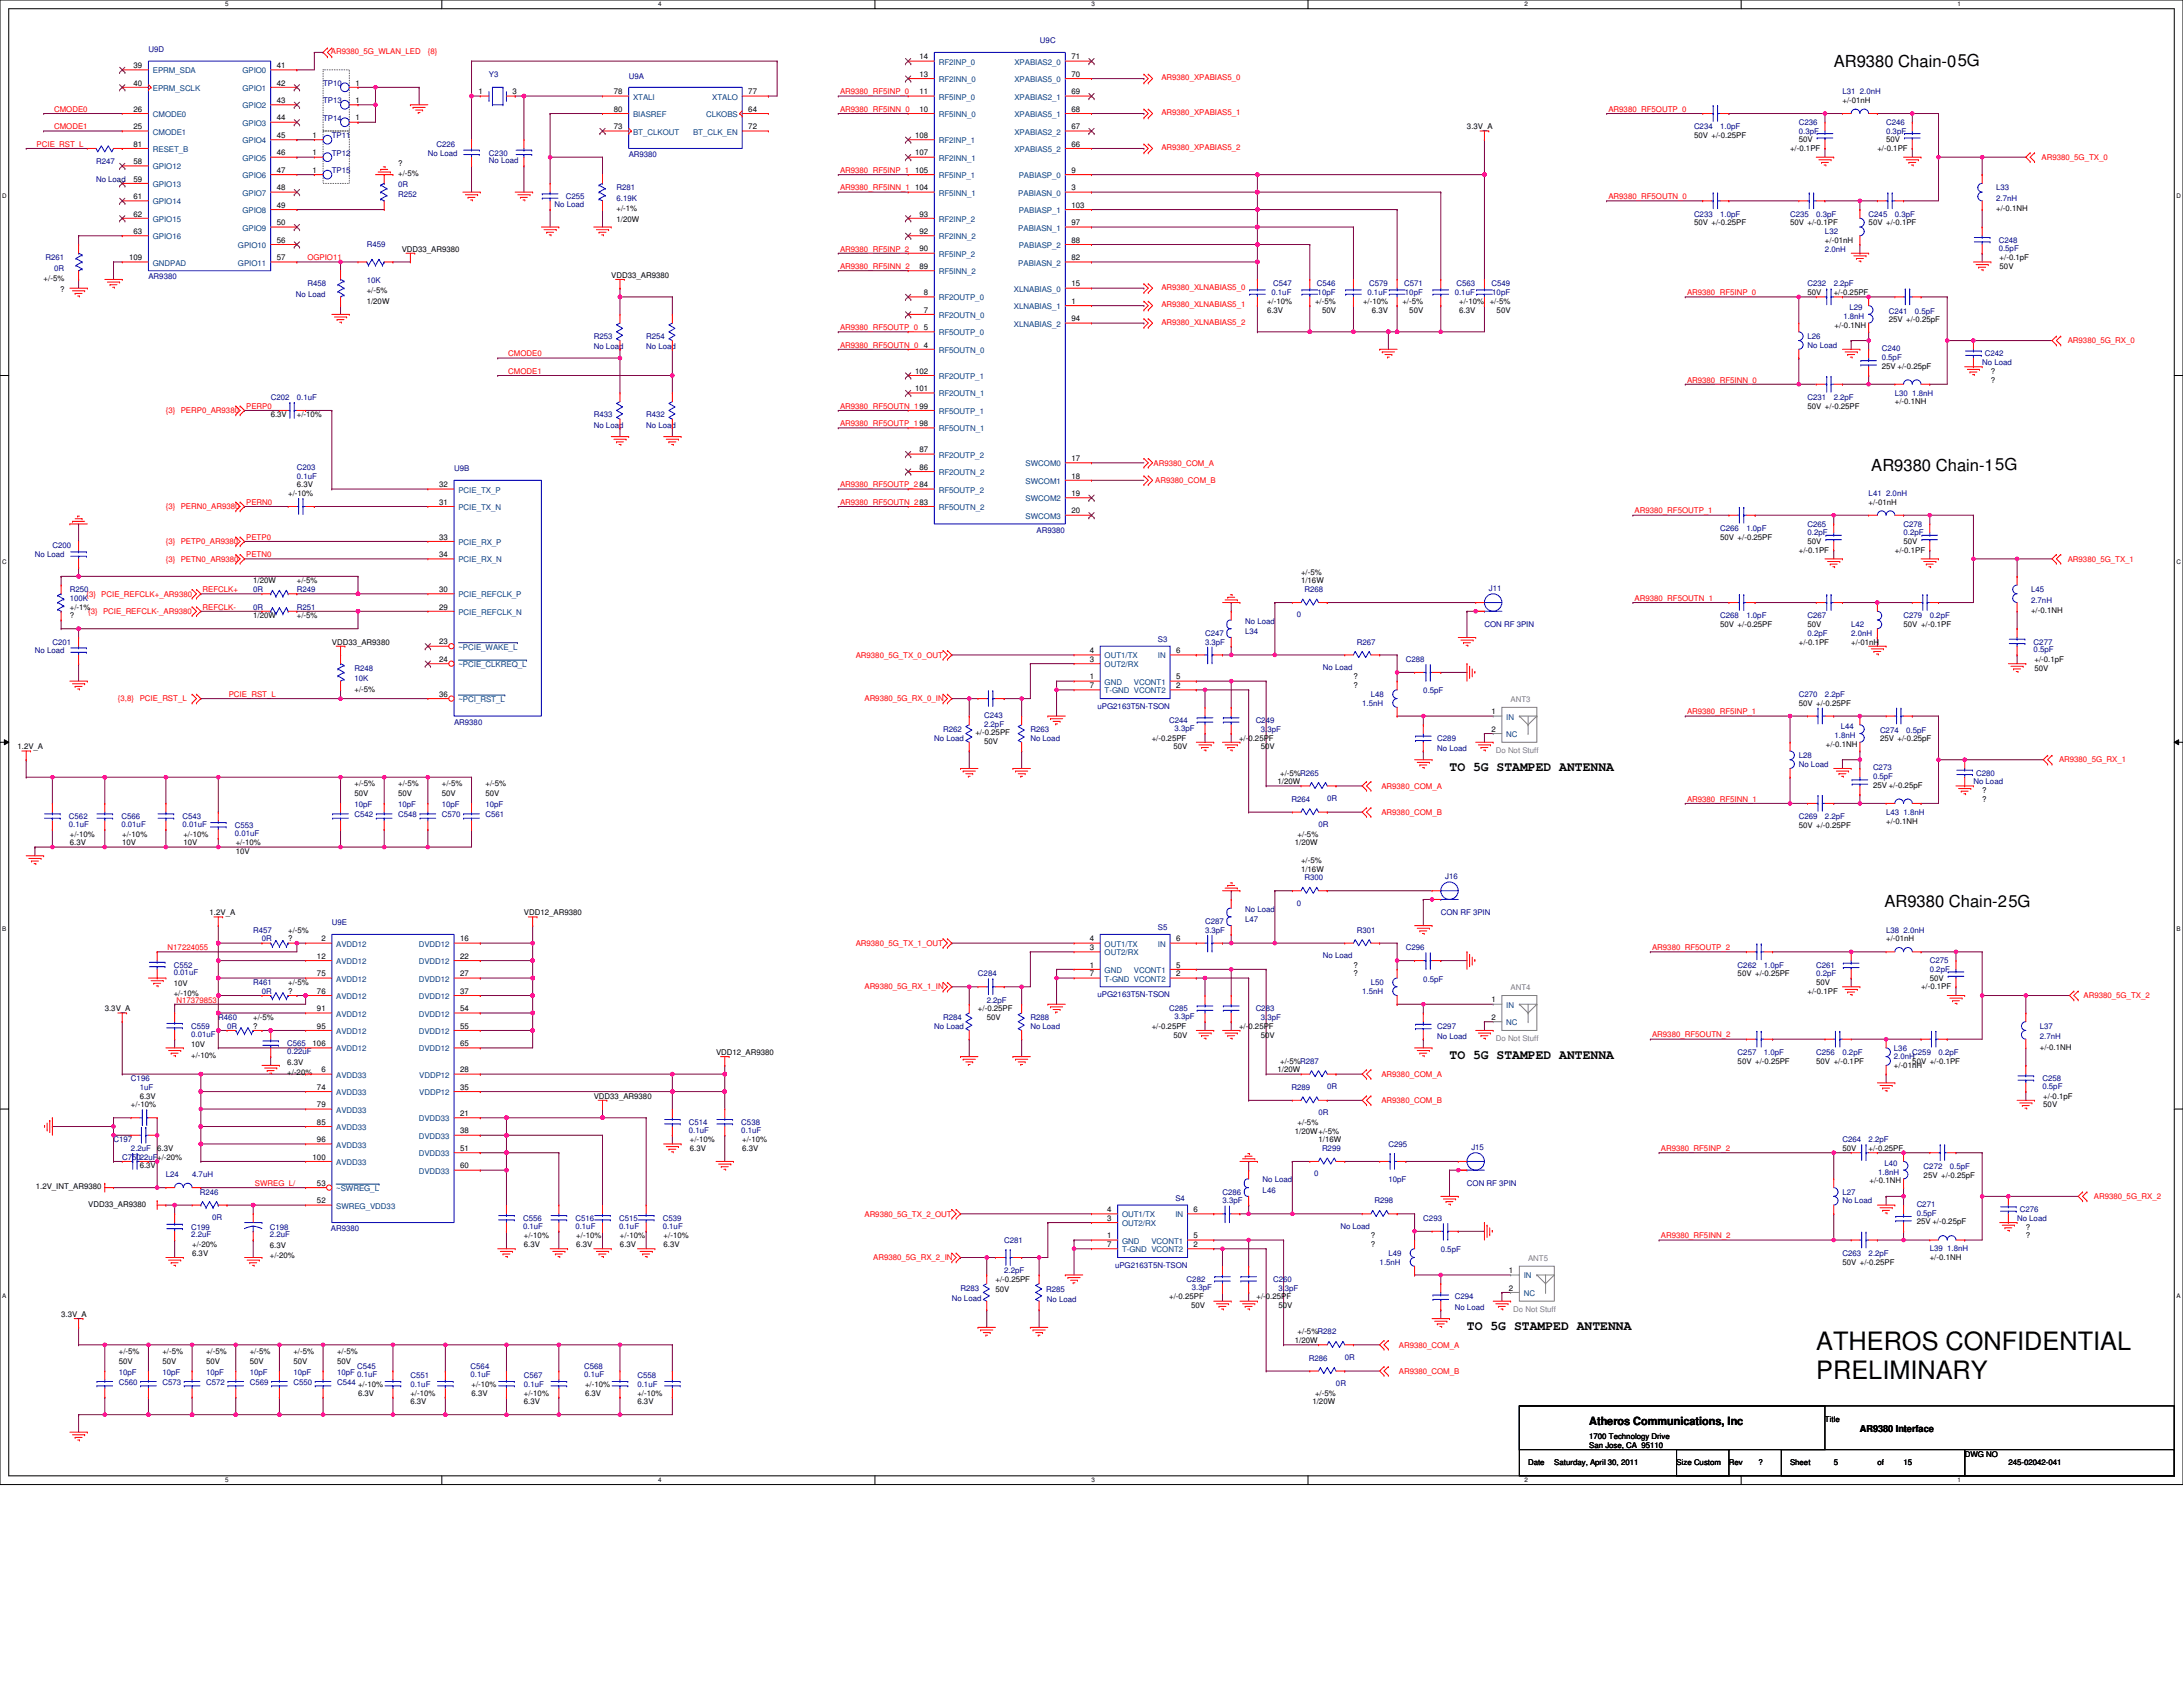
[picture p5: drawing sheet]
<svg xmlns="http://www.w3.org/2000/svg" width="279mm" height="216mm" viewBox="0 0 279 216" stroke-linecap="round" stroke-linejoin="round" font-family="sans-serif">
<defs><g id="words">
<g font-size="3.2">
<text x="232.5" y="172.8">ATHEROS CONFIDENTIAL</text>
<text x="232.5" y="176.5">PRELIMINARY</text>
</g>
<g font-size="2.1">
<text x="234.7" y="8.6">AR9380 Chain-05G</text>
<text x="239.5" y="60.3">AR9380 Chain-15G</text>
<text x="241.2" y="116.1">AR9380 Chain-25G</text>
</g>
<g font-size="1.7">
<text x="185.5" y="98.6">TO 5G STAMPED ANTENNA</text>
<text x="185.5" y="135.5">TO 5G STAMPED ANTENNA</text>
<text x="187.8" y="170.2">TO 5G STAMPED ANTENNA</text>
</g>
<text font-size="1.4" x="203.4" y="182.4">Atheros Communications, Inc</text>
<text font-size="1.2" x="238" y="183.3">AR9380 Interface</text>
<g font-size="1" fill="#000080">
<text x="133.1" y="5.5">U9C</text>
<text x="19" y="6.6">U9D</text>
<text x="41.4" y="11">TP10</text>
<text x="62.6" y="9.8">Y3</text>
<text x="80.5" y="10.1">U9A</text>
<text x="41.4" y="15.4">TP14</text>
<text x="41.4" y="13.2">TP13</text>
<text x="42.5" y="17.7">TP11</text>
<text x="216.8" y="16.5">C234</text>
<text x="220.2" y="16.5">1.0pF</text>
<text x="230.2" y="16">C236</text>
<text x="230.2" y="17.1">0.3pF</text>
<text x="235.8" y="12.1">L31 2.0nH</text>
<text x="241.4" y="16">C246</text>
<text x="241.4" y="17.1">0.3pF</text>
<text x="12.3" y="21">R247</text>
<text x="12.3" y="23.3">No Load</text>
<text x="42.5" y="19.9">TP12</text>
<text x="42.5" y="22.1">TP15</text>
<text x="51" y="23.9">0R</text>
<text x="54.8" y="19.9">No Load</text>
<text x="55.9" y="18.8">C226</text>
<text x="62.6" y="19.9">C230</text>
<text x="62.6" y="20.9">No Load</text>
<text x="80.5" y="20.1">AR9380</text>
<text x="51" y="25.3">R252</text>
<text x="71" y="26.5">No Load</text>
<text x="72.4" y="25.5">C255</text>
<text x="78.9" y="24.4">R281</text>
<text x="78.9" y="25.7">6.19K</text>
<text x="216.8" y="27.7">C233</text>
<text x="220.2" y="27.7">1.0pF</text>
<text x="229.1" y="27.7">C235</text>
<text x="232.5" y="27.7">0.3pF</text>
<text x="233.6" y="30">L32</text>
<text x="239.2" y="27.7">C245</text>
<text x="242.5" y="27.7">0.3pF</text>
<text x="255.5" y="24.4">L33</text>
<text x="255.5" y="25.7">2.7nH</text>
<text x="5.8" y="33.3">R261</text>
<text x="6.9" y="34.7">0R</text>
<text x="19" y="35.8">AR9380</text>
<text x="46.9" y="31.6">R459</text>
<text x="233.6" y="32.2">2.0nH</text>
<text x="255.8" y="31.1">C248</text>
<text x="255.8" y="32.1">0.5pF</text>
<text x="37.9" y="38">No Load</text>
<text x="39.3" y="36.7">R458</text>
<text x="46.9" y="36.2">10K</text>
<text x="162.7" y="37.8">0.1uF</text>
<text x="162.9" y="36.7">C547</text>
<text x="168.5" y="36.7">C546</text>
<text x="168.6" y="37.8">10pF</text>
<text x="175" y="37.8">0.1uF</text>
<text x="175.2" y="36.7">C579</text>
<text x="179.7" y="36.7">C571</text>
<text x="179.8" y="37.8">10pF</text>
<text x="186.2" y="37.8">0.1uF</text>
<text x="186.4" y="36.7">C563</text>
<text x="190.9" y="36.7">C549</text>
<text x="191" y="37.8">10pF</text>
<text x="231.3" y="36.7">C232</text>
<text x="234.7" y="36.7">2.2pF</text>
<text x="235.9" y="40.8">1.8nH</text>
<text x="236.7" y="39.7">L29</text>
<text x="241.7" y="40.1">C241</text>
<text x="245.1" y="40.1">0.5pF</text>
<text x="76" y="43.4">R253</text>
<text x="76" y="44.7">No Load</text>
<text x="82.7" y="43.4">R254</text>
<text x="82.7" y="44.7">No Load</text>
<text x="231.3" y="43.4">L26</text>
<text x="231.3" y="44.5">No Load</text>
<text x="240.8" y="44.9">C240</text>
<text x="240.8" y="46.1">0.5pF</text>
<text x="253.7" y="46.7">No Load</text>
<text x="254" y="45.6">C242</text>
<text x="34.6" y="51.2">C202</text>
<text x="38" y="51.2">0.1uF</text>
<text x="76" y="53.4">R433</text>
<text x="82.7" y="53.4">R432</text>
<text x="231.3" y="51.2">C231</text>
<text x="234.7" y="51.2">2.2pF</text>
<text x="242.5" y="50.6">L30 1.8nH</text>
<text x="76" y="54.8">No Load</text>
<text x="82.7" y="54.8">No Load</text>
<text x="38" y="60.1">C203</text>
<text x="38" y="61.3">0.1uF</text>
<text x="58.1" y="60.2">U9B</text>
<text x="239.2" y="63.5">L41 2.0nH</text>
<text x="4.5" y="71.3">No Load</text>
<text x="6.7" y="70.2">C200</text>
<text x="132.7" y="68.2">AR9380</text>
<text x="220.2" y="68">C266</text>
<text x="223.5" y="68">1.0pF</text>
<text x="231.3" y="67.4">C265</text>
<text x="231.3" y="68.5">0.2pF</text>
<text x="243.6" y="67.4">C278</text>
<text x="243.6" y="68.5">0.2pF</text>
<text x="8.9" y="75.8">R250</text>
<text x="8.9" y="76.9">100K</text>
<text x="32.4" y="75.8">0R</text>
<text x="38" y="75.8">R249</text>
<text x="167" y="75.8">R268</text>
<text x="190.6" y="75.7">J11</text>
<text x="260" y="75.8">L45</text>
<text x="260" y="77.1">2.7nH</text>
<text x="4.5" y="83.6">No Load</text>
<text x="6.7" y="82.5">C201</text>
<text x="32.4" y="78">0R</text>
<text x="38" y="78">R251</text>
<text x="148.2" y="82.1">S3</text>
<text x="154.2" y="81.4">C247</text>
<text x="154.2" y="82.5">3.3pF</text>
<text x="159.4" y="81.1">L34</text>
<text x="159.4" y="79.8">No Load</text>
<text x="166" y="79">0</text>
<text x="173.7" y="82.5">R267</text>
<text x="190" y="80.3">CON RF 3PIN</text>
<text x="220.2" y="79.1">C268</text>
<text x="223.5" y="79.1">1.0pF</text>
<text x="231.3" y="79.1">C267</text>
<text x="231.3" y="81.4">0.2pF</text>
<text x="236.9" y="80.3">L42</text>
<text x="236.9" y="81.4">2.0nH</text>
<text x="243.6" y="79.1">C279</text>
<text x="247" y="79.1">0.2pF</text>
<text x="260.3" y="82.5">C277</text>
<text x="260.3" y="83.5">0.5pF</text>
<text x="45.4" y="85.8">R248</text>
<text x="45.4" y="87.2">10K</text>
<text x="169.3" y="85.7">No Load</text>
<text x="175.5" y="89.2">L48</text>
<text x="179.9" y="84.7">C288</text>
<text x="182.2" y="88.7">0.5pF</text>
<text x="230.2" y="89.2">C270</text>
<text x="233.6" y="89.2">2.2pF</text>
<text x="58.1" y="92.8">AR9380</text>
<text x="119.6" y="94.8">No Load</text>
<text x="120.7" y="93.7">R262</text>
<text x="126" y="91.9">C243</text>
<text x="126" y="93">2.2pF</text>
<text x="131.9" y="93.7">R263</text>
<text x="131.9" y="94.8">No Load</text>
<text x="140.5" y="90.8">uPG2163T5N-TSON</text>
<text x="149.6" y="92.5">C244</text>
<text x="150.3" y="93.5">3.3pF</text>
<text x="160.7" y="92.5">C249</text>
<text x="161.4" y="93.7">3.3pF</text>
<text x="174.3" y="90.3">1.5nH</text>
<text x="184" y="94.8">C289</text>
<text x="234.8" y="94.4">1.8nH</text>
<text x="235.6" y="93.3">L44</text>
<text x="240.6" y="93.8">C274</text>
<text x="244" y="93.8">0.5pF</text>
<text x="184" y="96.1">No Load</text>
<text x="230.2" y="97">L28</text>
<text x="230.2" y="98.1">No Load</text>
<text x="239.7" y="98.6">C273</text>
<text x="239.7" y="99.7">0.5pF</text>
<text x="252.6" y="100.4">No Load</text>
<text x="252.9" y="99.3">C280</text>
<text x="8.8" y="104.8">C562</text>
<text x="8.8" y="105.8">0.1uF</text>
<text x="15.5" y="104.8">C566</text>
<text x="15.5" y="105.8">0.01uF</text>
<text x="23.4" y="104.8">C543</text>
<text x="23.4" y="105.8">0.01uF</text>
<text x="30.1" y="106">C553</text>
<text x="30.1" y="107">0.01uF</text>
<text x="45.4" y="104.6">C542</text>
<text x="45.4" y="103.3">10pF</text>
<text x="51" y="104.6">C548</text>
<text x="51" y="103.3">10pF</text>
<text x="56.6" y="104.6">C570</text>
<text x="56.6" y="103.3">10pF</text>
<text x="62.1" y="104.6">C561</text>
<text x="62.1" y="103.3">10pF</text>
<text x="165.3" y="102.6">R264</text>
<text x="168.8" y="105.8">0R</text>
<text x="169.9" y="102.5">0R</text>
<text x="230.2" y="104.8">C269</text>
<text x="233.6" y="104.8">2.2pF</text>
<text x="241.4" y="104.3">L43 1.8nH</text>
<text x="167" y="112.7">R300</text>
<text x="185" y="112.5">J16</text>
<text x="32.4" y="119.4">R457</text>
<text x="42.5" y="118.4">U9E</text>
<text x="148.2" y="119">S5</text>
<text x="154.2" y="118.2">C287</text>
<text x="154.2" y="119.4">3.3pF</text>
<text x="159.4" y="118">L47</text>
<text x="159.4" y="116.7">No Load</text>
<text x="166" y="115.9">0</text>
<text x="173.7" y="119.4">R301</text>
<text x="184.4" y="117.1">CON RF 3PIN</text>
<text x="241.4" y="119.4">L38 2.0nH</text>
<text x="22.2" y="123.8">C552</text>
<text x="22.2" y="124.8">0.01uF</text>
<text x="33.5" y="120.5">0R</text>
<text x="125.2" y="125">C284</text>
<text x="169.3" y="122.6">No Load</text>
<text x="179.9" y="121.6">C296</text>
<text x="182.2" y="125.6">0.5pF</text>
<text x="222.4" y="123.8">C262</text>
<text x="225.8" y="123.8">1.0pF</text>
<text x="232.5" y="123.8">C261</text>
<text x="232.5" y="125">0.2pF</text>
<text x="247" y="123.3">C275</text>
<text x="247" y="124.4">0.2pF</text>
<text x="24.5" y="131.7">C559</text>
<text x="27.9" y="130.5">R460</text>
<text x="29.1" y="131.7">0R</text>
<text x="32.4" y="126.1">R461</text>
<text x="33.5" y="127.2">0R</text>
<text x="119.6" y="131.7">No Load</text>
<text x="120.7" y="130.5">R284</text>
<text x="126.3" y="128.3">2.2pF</text>
<text x="131.9" y="130.5">R288</text>
<text x="131.9" y="131.7">No Load</text>
<text x="140.5" y="127.6">uPG2163T5N-TSON</text>
<text x="149.6" y="129.4">C285</text>
<text x="150.3" y="130.4">3.3pF</text>
<text x="160.7" y="129.4">C283</text>
<text x="161.4" y="130.5">3.3pF</text>
<text x="174.3" y="127.2">1.5nH</text>
<text x="175.5" y="126.1">L50</text>
<text x="184" y="131.7">C297</text>
<text x="261.1" y="131.7">L37</text>
<text x="24.5" y="132.7">0.01uF</text>
<text x="36.8" y="133.9">C565</text>
<text x="36.8" y="134.9">0.22uF</text>
<text x="184" y="133">No Load</text>
<text x="222.4" y="135">C257</text>
<text x="225.8" y="135">1.0pF</text>
<text x="232.5" y="135">C256</text>
<text x="235.8" y="135">0.2pF</text>
<text x="242.4" y="134.5">L36</text>
<text x="242.4" y="135.6">2.0nH</text>
<text x="244.8" y="135">C259</text>
<text x="248.1" y="135">0.2pF</text>
<text x="261.1" y="133">2.7nH</text>
<text x="16.8" y="138.4">C196</text>
<text x="17.9" y="139.5">1uF</text>
<text x="88.2" y="144">C514</text>
<text x="94.9" y="144">C538</text>
<text x="165.3" y="139.5">R289</text>
<text x="168.8" y="142.7">0R</text>
<text x="169.9" y="139.4">0R</text>
<text x="261.4" y="138.4">C258</text>
<text x="261.4" y="139.4">0.5pF</text>
<text x="14.5" y="146.2">C197</text>
<text x="15.6" y="148.4">C75022uF+/-20%</text>
<text x="16.8" y="147.3">2.2uF</text>
<text x="88.2" y="145">0.1uF</text>
<text x="94.9" y="145">0.1uF</text>
<text x="169.2" y="147.3">R299</text>
<text x="177.7" y="146.7">C295</text>
<text x="188.3" y="147.2">J15</text>
<text x="235.8" y="146.2">C264</text>
<text x="239.2" y="146.2">2.2pF</text>
<text x="241.2" y="149.2">L40</text>
<text x="246.2" y="149.7">C272</text>
<text x="249.6" y="149.7">0.5pF</text>
<text x="21.2" y="150.7">L24</text>
<text x="24.6" y="150.7">4.7uH</text>
<text x="25.6" y="152.9">R246</text>
<text x="150.4" y="153.7">S4</text>
<text x="156.5" y="152.9">C286</text>
<text x="156.5" y="154">3.3pF</text>
<text x="161.6" y="152.7">L46</text>
<text x="161.6" y="151.3">No Load</text>
<text x="168.2" y="150.5">0</text>
<text x="175.9" y="154">R298</text>
<text x="177.7" y="151.3">10pF</text>
<text x="187.8" y="151.8">CON RF 3PIN</text>
<text x="235.8" y="152.9">L27</text>
<text x="235.8" y="154">No Load</text>
<text x="240.4" y="150.3">1.8nH</text>
<text x="245.3" y="154.5">C271</text>
<text x="245.3" y="155.6">0.5pF</text>
<text x="258.5" y="155.1">C276</text>
<text x="24.5" y="157.4">C199</text>
<text x="24.5" y="158.4">2.2uF</text>
<text x="27.2" y="156.1">0R</text>
<text x="34.5" y="157.4">C198</text>
<text x="34.5" y="158.4">2.2uF</text>
<text x="42.4" y="157.6">AR9380</text>
<text x="66.9" y="156.2">C556</text>
<text x="66.9" y="157.3">0.1uF</text>
<text x="73.6" y="156.2">C516</text>
<text x="73.6" y="157.3">0.1uF</text>
<text x="79.2" y="156.2">C515</text>
<text x="79.2" y="157.3">0.1uF</text>
<text x="84.8" y="156.2">C539</text>
<text x="84.8" y="157.3">0.1uF</text>
<text x="128.5" y="159">C281</text>
<text x="171.6" y="157.3">No Load</text>
<text x="176.6" y="161.8">1.5nH</text>
<text x="177.7" y="160.7">L49</text>
<text x="182.2" y="156.2">C293</text>
<text x="184.4" y="160.3">0.5pF</text>
<text x="235.8" y="160.7">C263</text>
<text x="239.2" y="160.7">2.2pF</text>
<text x="247" y="160.2">L39 1.8nH</text>
<text x="258.2" y="156.2">No Load</text>
<text x="121.8" y="166.5">No Load</text>
<text x="122.9" y="165.2">R283</text>
<text x="128.5" y="163">2.2pF</text>
<text x="133.9" y="165.3">R285</text>
<text x="134" y="166.6">No Load</text>
<text x="142.7" y="162.3">uPG2163T5N-TSON</text>
<text x="151.9" y="164.1">C282</text>
<text x="152.6" y="165.1">3.3pF</text>
<text x="162.9" y="164.1">C260</text>
<text x="163.6" y="165.2">3.3pF</text>
<text x="186.2" y="166.3">C294</text>
<text x="186.2" y="167.6">No Load</text>
<text x="15.2" y="177.3">C560</text>
<text x="15.2" y="175.9">10pF</text>
<text x="20.8" y="177.3">C573</text>
<text x="20.8" y="175.9">10pF</text>
<text x="26.4" y="177.3">C572</text>
<text x="26.4" y="175.9">10pF</text>
<text x="32" y="177.3">C569</text>
<text x="32" y="175.9">10pF</text>
<text x="37.6" y="177.3">C550</text>
<text x="37.6" y="175.9">10pF</text>
<text x="43.1" y="177.3">C544 +/-10%</text>
<text x="43.1" y="175.9">10pF</text>
<text x="45.7" y="175.2">C545</text>
<text x="45.7" y="176.3">0.1uF</text>
<text x="52.5" y="176.4">C551</text>
<text x="52.5" y="177.5">0.1uF</text>
<text x="60.2" y="175.2">C564</text>
<text x="60.2" y="176.3">0.1uF</text>
<text x="67.1" y="176.4">C567</text>
<text x="67.1" y="177.5">0.1uF</text>
<text x="74.8" y="175.2">C568</text>
<text x="74.8" y="176.3">0.1uF</text>
<text x="81.6" y="176.4">C558</text>
<text x="81.6" y="177.5">0.1uF</text>
<text x="167.5" y="174.1">R286</text>
<text x="171" y="177.4">0R</text>
<text x="172.1" y="174">0R</text>
</g>
<g font-size="1">
<text x="17.1" y="8.7">39</text>
<text x="17.1" y="10.9">40</text>
<text x="35.4" y="8.7">41</text>
<text x="35.4" y="10.9">42</text>
<text x="45.5" y="10.9">1</text>
<text x="117.7" y="9.8">13</text>
<text x="117.7" y="7.6">14</text>
<text x="137.1" y="9.8">70</text>
<text x="137.1" y="7.6">71</text>
<text x="17.1" y="16.5">25</text>
<text x="17.1" y="14.3">26</text>
<text x="35.4" y="13.2">43</text>
<text x="35.4" y="15.4">44</text>
<text x="35.4" y="17.7">45</text>
<text x="40" y="17.7">1</text>
<text x="45.5" y="15.4">1</text>
<text x="45.5" y="13.2">1</text>
<text x="61.2" y="12.1">1</text>
<text x="65.6" y="12.1">3</text>
<text x="78.6" y="16.5">73</text>
<text x="78.6" y="12.1">78</text>
<text x="78.6" y="14.3">80</text>
<text x="95.8" y="14.3">64</text>
<text x="95.8" y="16.5">72</text>
<text x="95.8" y="12.1">77</text>
<text x="117.1" y="17.7">108</text>
<text x="117.7" y="14.3">10</text>
<text x="117.7" y="12.1">11</text>
<text x="137.1" y="16.5">67</text>
<text x="137.1" y="14.3">68</text>
<text x="137.1" y="12.1">69</text>
<text x="187.8" y="16.5">3.3V_A</text>
<text x="216.8" y="17.7">50V +/-0.25PF</text>
<text x="235.8" y="13.2">+/-01nH</text>
<text x="17.1" y="21">58</text>
<text x="17.1" y="23.2">59</text>
<text x="17.1" y="18.8">81</text>
<text x="35.4" y="19.9">46</text>
<text x="35.4" y="22.1">47</text>
<text x="40" y="19.9">1</text>
<text x="40" y="22.1">1</text>
<text x="51" y="22.6">+/-5%</text>
<text x="51" y="21.2">?</text>
<text x="117.1" y="22.1">105</text>
<text x="117.1" y="19.9">107</text>
<text x="137.1" y="22.1">9</text>
<text x="137.1" y="18.8">66</text>
<text x="229.1" y="19.3">+/-0.1PF</text>
<text x="230.2" y="18.2">50V</text>
<text x="240.3" y="19.3">+/-0.1PF</text>
<text x="241.4" y="18.2">50V</text>
<text x="17.1" y="25.5">61</text>
<text x="17.1" y="27.7">62</text>
<text x="17.1" y="29.9">63</text>
<text x="35.4" y="24.4">48</text>
<text x="35.4" y="26.6">49</text>
<text x="35.4" y="28.8">50</text>
<text x="78.9" y="28.4">1/20W</text>
<text x="78.9" y="27.1">+/-1%</text>
<text x="117.1" y="24.4">104</text>
<text x="117.7" y="29.9">92</text>
<text x="117.7" y="27.7">93</text>
<text x="137.1" y="24.4">3</text>
<text x="137.1" y="28.8">97</text>
<text x="137.1" y="26.6">103</text>
<text x="216.8" y="28.8">50V +/-0.25PF</text>
<text x="229.1" y="28.8">50V +/-0.1PF</text>
<text x="239.2" y="28.8">50V +/-0.1PF</text>
<text x="255.5" y="27.1">+/-0.1NH</text>
<text x="5.6" y="36">+/-5%</text>
<text x="16.5" y="33.3">109</text>
<text x="35.4" y="31.1">56</text>
<text x="35.4" y="33.3">57</text>
<text x="51.4" y="32.2">VDD33_AR9380</text>
<text x="78.2" y="35.5">VDD33_AR9380</text>
<text x="117.7" y="34.4">89</text>
<text x="117.7" y="32.2">90</text>
<text x="137.1" y="33.3">82</text>
<text x="137.1" y="31.1">88</text>
<text x="233.6" y="31.1">+/-01nH</text>
<text x="255.9" y="34.4">50V</text>
<text x="255.9" y="33.3">+/-0.1pF</text>
<text x="7.7" y="37.3">?</text>
<text x="46.9" y="37.6">+/-5%</text>
<text x="46.9" y="38.9">1/20W</text>
<text x="118.2" y="40">7</text>
<text x="118.2" y="37.8">8</text>
<text x="137.1" y="38.9">1</text>
<text x="137.1" y="36.7">15</text>
<text x="137.1" y="41.1">94</text>
<text x="162.2" y="38.9">+/-10%</text>
<text x="162.2" y="40">6.3V</text>
<text x="168.3" y="38.9">+/-5%</text>
<text x="169.2" y="40">50V</text>
<text x="174.5" y="38.9">+/-10%</text>
<text x="175.6" y="40">6.3V</text>
<text x="179.5" y="38.9">+/-5%</text>
<text x="180.4" y="40">50V</text>
<text x="186.8" y="38.9">+/-10% +/-5%</text>
<text x="186.8" y="40">6.3V</text>
<text x="191.6" y="40">50V</text>
<text x="231.3" y="37.8">50V</text>
<text x="234.7" y="37.8">+/-0.25PF</text>
<text x="234.8" y="41.9">+/-0.1NH</text>
<text x="241.7" y="41.2">25V +/-0.25pF</text>
<text x="117.1" y="47.8">102</text>
<text x="118.2" y="44.5">4</text>
<text x="118.2" y="42.2">5</text>
<text x="240.8" y="47.2">25V +/-0.25pF</text>
<text x="254.8" y="47.8">?</text>
<text x="34.6" y="53.4">6.3V</text>
<text x="38" y="53.4">+/-10%</text>
<text x="117.1" y="50.1">101</text>
<text x="231.3" y="52.3">50V +/-0.25PF</text>
<text x="242.5" y="51.8">+/-0.1NH</text>
<text x="254.8" y="49">?</text>
<text x="117.7" y="57.9">87</text>
<text x="117.7" y="54.5">98</text>
<text x="137.1" y="59">17</text>
<text x="36.9" y="63.5">+/-10%</text>
<text x="38" y="62.4">6.3V</text>
<text x="56.2" y="64.6">31</text>
<text x="56.2" y="62.4">32</text>
<text x="117.7" y="62.4">84</text>
<text x="117.7" y="60.1">86</text>
<text x="137.1" y="61.2">18</text>
<text x="137.1" y="63.5">19</text>
<text x="137.1" y="65.7">20</text>
<text x="239.2" y="64.6">+/-01nH</text>
<text x="56.2" y="69.1">33</text>
<text x="56.2" y="71.3">34</text>
<text x="220.2" y="69.1">50V +/-0.25PF</text>
<text x="230.2" y="70.8">+/-0.1PF</text>
<text x="231.3" y="69.6">50V</text>
<text x="242.5" y="70.8">+/-0.1PF</text>
<text x="243.6" y="69.6">50V</text>
<text x="32.4" y="74.7">1/20W</text>
<text x="38" y="74.7">+/-5%</text>
<text x="56.2" y="75.8">30</text>
<text x="166.5" y="74.7">1/16W</text>
<text x="166.5" y="73.5">+/-5%</text>
<text x="8.9" y="78">+/-1%</text>
<text x="8.9" y="79.1">?</text>
<text x="32.4" y="79.1">1/20W</text>
<text x="38" y="79.1">+/-5%</text>
<text x="42.5" y="82.5">VDD33_AR9380</text>
<text x="56.2" y="82.5">23</text>
<text x="56.2" y="78">29</text>
<text x="139.5" y="83.6">4</text>
<text x="150.5" y="83.6">6</text>
<text x="220.2" y="80.3">50V +/-0.25PF</text>
<text x="230.2" y="82.5">+/-0.1PF</text>
<text x="231.3" y="80.3">50V</text>
<text x="236.9" y="82.5">+/-01nH</text>
<text x="243.6" y="80.3">50V +/-0.1PF</text>
<text x="260" y="78.5">+/-0.1NH</text>
<text x="45.4" y="88.5">+/-5%</text>
<text x="56.2" y="84.7">24</text>
<text x="56.2" y="89.2">36</text>
<text x="139.5" y="86.9">1</text>
<text x="139.5" y="84.7">3</text>
<text x="139.5" y="88.1">7</text>
<text x="150.5" y="86.9">5</text>
<text x="150.5" y="88.1">2</text>
<text x="173.2" y="88.1">?</text>
<text x="173.2" y="87">?</text>
<text x="260.4" y="85.8">50V</text>
<text x="260.4" y="84.7">+/-0.1pF</text>
<text x="2.2" y="95.9">1.2V_A</text>
<text x="124.8" y="94.1">+/-0.25PF</text>
<text x="126" y="95.2">50V</text>
<text x="147.4" y="94.8">+/-0.25PF</text>
<text x="150.2" y="95.9">50V</text>
<text x="158.6" y="94.8">+/-0.25PF</text>
<text x="161.4" y="95.9">50V</text>
<text x="190.9" y="93.6">2</text>
<text x="190.9" y="91.4">1</text>
<text x="230.2" y="90.3">50V +/-0.25PF</text>
<text x="233.7" y="95.6">+/-0.1NH</text>
<text x="240.6" y="94.9">25V +/-0.25pF</text>
<text x="45.4" y="101.9">50V</text>
<text x="45.4" y="100.6">+/-5%</text>
<text x="51" y="101.9">50V</text>
<text x="51" y="100.6">+/-5%</text>
<text x="56.6" y="101.9">50V</text>
<text x="56.6" y="100.6">+/-5%</text>
<text x="62.1" y="101.9">50V</text>
<text x="62.1" y="100.6">+/-5%</text>
<text x="163.5" y="100.4">1/20W</text>
<text x="163.8" y="99.3">+/-5%R265</text>
<text x="239.7" y="100.8">25V +/-0.25pF</text>
<text x="253.7" y="101.5">?</text>
<text x="8.9" y="107.1">+/-10%</text>
<text x="15.6" y="107.1">+/-10%</text>
<text x="23.5" y="107.1">+/-10%</text>
<text x="166.1" y="107.1">+/-5%</text>
<text x="230.2" y="106">50V +/-0.25PF</text>
<text x="241.4" y="105.4">+/-0.1NH</text>
<text x="253.7" y="102.6">?</text>
<text x="8.9" y="108.2">6.3V</text>
<text x="15.6" y="108.2">10V</text>
<text x="23.5" y="108.2">10V</text>
<text x="30.2" y="108.2">+/-10%</text>
<text x="30.2" y="109.3">10V</text>
<text x="165.7" y="108.2">1/20W</text>
<text x="166.5" y="111.5">1/16W</text>
<text x="166.5" y="110.4">+/-5%</text>
<text x="26.8" y="117.1">1.2V_A</text>
<text x="36.9" y="119.4">+/-5%</text>
<text x="67.1" y="117.1">VDD12_AR9380</text>
<text x="36.9" y="120.5">?</text>
<text x="40.6" y="122.7">12</text>
<text x="40.6" y="124.9">75</text>
<text x="41.1" y="120.5">2</text>
<text x="58.9" y="120.5">16</text>
<text x="58.9" y="122.7">22</text>
<text x="58.9" y="124.9">27</text>
<text x="139.5" y="123.8">1</text>
<text x="139.5" y="121.6">3</text>
<text x="139.5" y="124.9">7</text>
<text x="139.5" y="120.5">4</text>
<text x="150.5" y="123.8">5</text>
<text x="150.5" y="120.5">6</text>
<text x="150.5" y="124.9">2</text>
<text x="173.2" y="125">?</text>
<text x="173.2" y="123.8">?</text>
<text x="222.4" y="125">50V +/-0.25PF</text>
<text x="241.4" y="120.5">+/-01nH</text>
<text x="247" y="125.5">50V</text>
<text x="13.4" y="129.4">3.3V_A</text>
<text x="22.2" y="126.2">10V</text>
<text x="22.2" y="127.5">+/-10%</text>
<text x="32.4" y="130.5">+/-5%</text>
<text x="32.4" y="131.7">?</text>
<text x="36.9" y="127.2">?</text>
<text x="36.9" y="126.1">+/-5%</text>
<text x="40.6" y="127.2">76</text>
<text x="40.6" y="129.4">91</text>
<text x="40.6" y="131.6">95</text>
<text x="58.9" y="127.2">37</text>
<text x="58.9" y="129.4">54</text>
<text x="58.9" y="131.6">55</text>
<text x="125.2" y="129.4">+/-0.25PF</text>
<text x="126.3" y="130.5">50V</text>
<text x="147.4" y="131.7">+/-0.25PF</text>
<text x="158.6" y="131.7">+/-0.25PF</text>
<text x="190.9" y="130.5">2</text>
<text x="190.9" y="128.3">1</text>
<text x="231.3" y="127.2">+/-0.1PF</text>
<text x="232.5" y="126.1">50V</text>
<text x="245.9" y="126.6">+/-0.1PF</text>
<text x="24.5" y="134">10V</text>
<text x="24.5" y="135.3">+/-10%</text>
<text x="36.8" y="137.6">+/-20%</text>
<text x="36.8" y="136.2">6.3V</text>
<text x="40" y="133.9">106</text>
<text x="41.1" y="137.2">6</text>
<text x="58.9" y="137.2">28</text>
<text x="58.9" y="133.9">65</text>
<text x="91.6" y="135">VDD12_AR9380</text>
<text x="150.2" y="132.8">50V</text>
<text x="161.4" y="132.8">50V</text>
<text x="163.5" y="137.2">1/20W</text>
<text x="163.8" y="136.1">+/-5%R287</text>
<text x="222.4" y="136.1">50V +/-0.25PF</text>
<text x="232.5" y="136.1">50V +/-0.1PF</text>
<text x="242.4" y="136.7">+/-01nH</text>
<text x="244.8" y="136.1">50V +/-0.1PF</text>
<text x="261.1" y="134.3">+/-0.1NH</text>
<text x="16.8" y="141.7">+/-10%</text>
<text x="17.9" y="140.6">6.3V</text>
<text x="40.6" y="139.5">74</text>
<text x="40.6" y="141.7">79</text>
<text x="40.6" y="143.9">85</text>
<text x="58.9" y="142.8">21</text>
<text x="58.9" y="139.5">35</text>
<text x="76" y="140.6">VDD33_AR9380</text>
<text x="166.1" y="144">+/-5%</text>
<text x="261.5" y="141.7">50V</text>
<text x="261.5" y="140.6">+/-0.1pF</text>
<text x="17.9" y="149.5">6.3V</text>
<text x="20.1" y="147.3">6.3V</text>
<text x="40" y="148.4">100</text>
<text x="40.6" y="146.2">96</text>
<text x="58.9" y="145.1">38</text>
<text x="58.9" y="147.3">51</text>
<text x="58.9" y="149.5">60</text>
<text x="88.3" y="146.2">+/-10%</text>
<text x="88.3" y="147.3">6.3V</text>
<text x="95" y="146.2">+/-10%</text>
<text x="95" y="147.3">6.3V</text>
<text x="165.7" y="145.1">1/20W+/-5%</text>
<text x="168.8" y="146.2">1/16W</text>
<text x="235.8" y="147.3">50V</text>
<text x="239.2" y="147.3">+/-0.25PF</text>
<text x="4.6" y="152.2">1.2V_INT_AR9380</text>
<text x="11.3" y="154.5">VDD33_AR9380</text>
<text x="40.6" y="154">52</text>
<text x="40.6" y="151.8">53</text>
<text x="141.7" y="155.1">4</text>
<text x="152.8" y="155.1">6</text>
<text x="239.3" y="151.4">+/-0.1NH</text>
<text x="246.2" y="150.8">25V +/-0.25pF</text>
<text x="24.6" y="160.7">6.3V</text>
<text x="24.6" y="159.6">+/-20%</text>
<text x="34.5" y="159.7">6.3V</text>
<text x="34.5" y="161.1">+/-20%</text>
<text x="67.1" y="159.6">6.3V</text>
<text x="67.1" y="158.5">+/-10%</text>
<text x="73.8" y="159.6">6.3V</text>
<text x="73.8" y="158.5">+/-10%</text>
<text x="79.3" y="158.5">+/-10%</text>
<text x="79.3" y="159.6">6.3V</text>
<text x="84.9" y="159.6">6.3V</text>
<text x="84.9" y="158.5">+/-10%</text>
<text x="141.7" y="158.5">1</text>
<text x="141.7" y="156.2">3</text>
<text x="141.7" y="159.6">7</text>
<text x="152.8" y="158.5">5</text>
<text x="152.8" y="159.6">2</text>
<text x="175.5" y="159.6">?</text>
<text x="175.5" y="158.5">?</text>
<text x="235.8" y="161.8">50V +/-0.25PF</text>
<text x="245.3" y="156.7">25V +/-0.25pF</text>
<text x="247" y="161.3">+/-0.1NH</text>
<text x="259.3" y="158.5">?</text>
<text x="259.3" y="157.4">?</text>
<text x="127.4" y="165.4">50V</text>
<text x="127.4" y="164.1">+/-0.25PF</text>
<text x="149.6" y="166.3">+/-0.25PF</text>
<text x="152.4" y="167.4">50V</text>
<text x="160.8" y="166.3">+/-0.25PF</text>
<text x="163.6" y="167.4">50V</text>
<text x="193.1" y="165.2">2</text>
<text x="193.1" y="162.9">1</text>
<text x="7.8" y="168.5">3.3V_A</text>
<text x="15.2" y="173.2">+/-5%</text>
<text x="20.8" y="173.2">+/-5%</text>
<text x="26.4" y="173.2">+/-5%</text>
<text x="32" y="173.2">+/-5%</text>
<text x="37.6" y="173.2">+/-5%</text>
<text x="43.1" y="173.2">+/-5%</text>
<text x="165.7" y="171.9">1/20W</text>
<text x="166.1" y="170.8">+/-5%R282</text>
<text x="15.2" y="174.6">50V</text>
<text x="20.8" y="174.6">50V</text>
<text x="26.4" y="174.6">50V</text>
<text x="32" y="174.6">50V</text>
<text x="37.6" y="174.6">50V</text>
<text x="43.1" y="174.6">50V</text>
<text x="45.8" y="178.6">6.3V</text>
<text x="52.5" y="179.7">6.3V</text>
<text x="52.5" y="178.6">+/-10%</text>
<text x="60.4" y="178.6">6.3V</text>
<text x="60.4" y="177.5">+/-10%</text>
<text x="67.1" y="179.7">6.3V</text>
<text x="67.1" y="178.6">+/-10%</text>
<text x="74.9" y="178.6">6.3V</text>
<text x="74.9" y="177.5">+/-10%</text>
<text x="81.6" y="179.7">6.3V</text>
<text x="81.6" y="178.6">+/-10%</text>
<text x="168" y="179.7">1/20W</text>
<text x="168.3" y="178.6">+/-5%</text>
<text x="203.4" y="184.2">1700 Technology Drive</text>
<text x="203.4" y="185.3">San Jose, CA 95110</text>
<text x="233.6" y="182">Title</text>
<text x="195.6" y="187.5">Date</text>
<text x="198.9" y="187.5">Saturday, April 30, 2011</text>
<text x="214.6" y="187.5">Size Custom</text>
<text x="221.3" y="187.5">Rev</text>
<text x="225.1" y="187.5">?</text>
<text x="229.1" y="187.5">Sheet</text>
<text x="234.7" y="187.5">5</text>
<text x="240.3" y="187.5">of</text>
<text x="243.6" y="187.5">15</text>
<text x="251.5" y="186.4">DWG NO</text>
<text x="257" y="187.5">245-02042-041</text>
</g>
<g font-size="1" fill="#004080">
<text x="19.6" y="9.4">EPRM_SDA</text>
<text x="19.6" y="11.6">EPRM_SCLK</text>
<text x="31" y="9.4">GPIO0</text>
<text x="31" y="11.6">GPIO1</text>
<text x="120.1" y="10.5">RF2INN_0</text>
<text x="120.1" y="8.3">RF2INP_0</text>
<text x="129.8" y="10.5">XPABIAS5_0</text>
<text x="129.8" y="8.3">XPABIAS2_0</text>
<text x="19.6" y="17.2">CMODE1</text>
<text x="19.6" y="15">CMODE0</text>
<text x="31" y="13.9">GPIO2</text>
<text x="31" y="16.1">GPIO3</text>
<text x="81" y="17.2">BT_CLKOUT</text>
<text x="81" y="12.7">XTALI</text>
<text x="81" y="15">BIASREF</text>
<text x="88.7" y="17.2">BT_CLK_EN</text>
<text x="90.4" y="15">CLKOBS</text>
<text x="91.1" y="12.7">XTALO</text>
<text x="120.1" y="15">RF5INN_0</text>
<text x="120.1" y="12.7">RF5INP_0</text>
<text x="129.8" y="17.2">XPABIAS2_2</text>
<text x="129.8" y="15">XPABIAS5_1</text>
<text x="129.8" y="12.7">XPABIAS2_1</text>
<text x="19.6" y="21.7">GPIO12</text>
<text x="19.6" y="23.9">GPIO13</text>
<text x="19.6" y="19.4">RESET_B</text>
<text x="31" y="18.3">GPIO4</text>
<text x="31" y="20.6">GPIO5</text>
<text x="31" y="22.8">GPIO6</text>
<text x="120.1" y="22.8">RF5INP_1</text>
<text x="120.1" y="20.6">RF2INN_1</text>
<text x="120.1" y="18.3">RF2INP_1</text>
<text x="129.8" y="19.4">XPABIAS5_2</text>
<text x="130.4" y="22.8">PABIASP_0</text>
<text x="19.6" y="26.2">GPIO14</text>
<text x="19.6" y="28.4">GPIO15</text>
<text x="31" y="25">GPIO7</text>
<text x="31" y="27.3">GPIO8</text>
<text x="31" y="29.5">GPIO9</text>
<text x="120.1" y="28.4">RF2INP_2</text>
<text x="120.1" y="25">RF5INN_1</text>
<text x="130.3" y="25">PABIASN_0</text>
<text x="130.3" y="29.5">PABIASN_1</text>
<text x="130.4" y="27.3">PABIASP_1</text>
<text x="19.6" y="30.6">GPIO16</text>
<text x="19.6" y="34">GNDPAD</text>
<text x="30.5" y="31.7">GPIO10</text>
<text x="30.5" y="34">GPIO11</text>
<text x="120.1" y="35.1">RF5INN_2</text>
<text x="120.1" y="32.9">RF5INP_2</text>
<text x="120.1" y="30.6">RF2INN_2</text>
<text x="130.3" y="34">PABIASN_2</text>
<text x="130.4" y="31.7">PABIASP_2</text>
<text x="120.1" y="40.7">RF2OUTN_0</text>
<text x="120.1" y="38.4">RF2OUTP_0</text>
<text x="129.8" y="39.6">XLNABIAS_1</text>
<text x="129.8" y="37.3">XLNABIAS_0</text>
<text x="129.8" y="41.8">XLNABIAS_2</text>
<text x="120.1" y="45.2">RF5OUTN_0</text>
<text x="120.1" y="42.9">RF5OUTP_0</text>
<text x="120.1" y="53">RF5OUTP_1</text>
<text x="120.1" y="50.7">RF2OUTN_1</text>
<text x="120.1" y="48.5">RF2OUTP_1</text>
<text x="120.1" y="58.6">RF2OUTP_2</text>
<text x="120.1" y="55.2">RF5OUTN_1</text>
<text x="131.3" y="59.7">SWCOM0</text>
<text x="58.7" y="65.3">PCIE_TX_N</text>
<text x="58.7" y="63">PCIE_TX_P</text>
<text x="120.1" y="65.3">RF5OUTN_2</text>
<text x="120.1" y="63">RF5OUTP_2</text>
<text x="120.1" y="60.8">RF2OUTN_2</text>
<text x="131.3" y="61.9">SWCOM1</text>
<text x="131.3" y="64.2">SWCOM2</text>
<text x="58.7" y="69.7">PCIE_RX_P</text>
<text x="58.7" y="72">PCIE_RX_N</text>
<text x="131.3" y="66.4">SWCOM3</text>
<text x="58.7" y="76.4">PCIE_REFCLK_P</text>
<text x="58.7" y="83.2">~PCIE_WAKE_L</text>
<text x="58.7" y="78.7">PCIE_REFCLK_N</text>
<text x="58.7" y="85.4">~PCIE_CLKREQ_L</text>
<text x="58.7" y="89.9">~PCI_RST_L</text>
<text x="141.4" y="87.6">GND</text>
<text x="141.4" y="85.4">OUT2/RX</text>
<text x="141.4" y="88.7">T-GND VCONT2</text>
<text x="141.4" y="84.3">OUT1/TX</text>
<text x="145.1" y="87.6">VCONT1</text>
<text x="148.2" y="84.3">IN</text>
<text x="192.8" y="94.3">NC</text>
<text x="192.8" y="92.1">IN</text>
<text x="43" y="121.2">AVDD12</text>
<text x="43" y="123.4">AVDD12</text>
<text x="43" y="125.6">AVDD12</text>
<text x="53.6" y="121.2">DVDD12</text>
<text x="53.6" y="123.4">DVDD12</text>
<text x="53.6" y="125.6">DVDD12</text>
<text x="141.4" y="124.5">GND</text>
<text x="141.4" y="122.3">OUT2/RX</text>
<text x="141.4" y="125.6">T-GND VCONT2</text>
<text x="141.4" y="121.2">OUT1/TX</text>
<text x="145.1" y="124.5">VCONT1</text>
<text x="148.2" y="121.2">IN</text>
<text x="43" y="127.9">AVDD12</text>
<text x="43" y="130.1">AVDD12</text>
<text x="53.6" y="127.9">DVDD12</text>
<text x="53.6" y="130.1">DVDD12</text>
<text x="192.8" y="131.2">NC</text>
<text x="192.8" y="129">IN</text>
<text x="43" y="137.9">AVDD33</text>
<text x="43" y="132.3">AVDD12</text>
<text x="43" y="134.6">AVDD12</text>
<text x="53.6" y="132.3">DVDD12</text>
<text x="53.6" y="134.6">DVDD12</text>
<text x="53.7" y="137.9">VDDP12</text>
<text x="43" y="140.2">AVDD33</text>
<text x="43" y="142.4">AVDD33</text>
<text x="53.6" y="143.5">DVDD33</text>
<text x="53.7" y="140.2">VDDP12</text>
<text x="43" y="144.6">AVDD33</text>
<text x="43" y="146.9">AVDD33</text>
<text x="43" y="149.1">AVDD33</text>
<text x="53.6" y="145.7">DVDD33</text>
<text x="53.6" y="148">DVDD33</text>
<text x="43" y="154.7">SWREG_VDD33</text>
<text x="43" y="152.4">~SWREG_L</text>
<text x="53.6" y="150.2">DVDD33</text>
<text x="143.6" y="155.8">OUT1/TX</text>
<text x="150.4" y="155.8">IN</text>
<text x="143.6" y="159.1">GND</text>
<text x="143.6" y="156.9">OUT2/RX</text>
<text x="143.6" y="160.3">T-GND VCONT2</text>
<text x="147.4" y="159.1">VCONT1</text>
<text x="195" y="165.9">NC</text>
<text x="195" y="163.6">IN</text>
</g>
<g font-size="1" fill="#f00">
<text x="42.4" y="6.9">AR9380_5G_WLAN_LED</text>
<text x="54.8" y="6.9">{8}</text>
<text x="148.6" y="10.3">AR9380_XPABIAS5_0</text>
<text x="6.9" y="16.5">CMODE1</text>
<text x="6.9" y="14.3">CMODE0</text>
<text x="107.5" y="14.3">AR9380_RF5INN_0</text>
<text x="107.5" y="12.1">AR9380_RF5INP_0</text>
<text x="148.6" y="14.8">AR9380_XPABIAS5_1</text>
<text x="205.9" y="14.3">AR9380_RF5OUTP_0</text>
<text x="4.7" y="18.8">PCIE_RST_L</text>
<text x="107.5" y="22.1">AR9380_RF5INP_1</text>
<text x="148.6" y="19.2">AR9380_XPABIAS5_2</text>
<text x="261.3" y="20.5">AR9380_5G_TX_0</text>
<text x="107.5" y="24.4">AR9380_RF5INN_1</text>
<text x="205.9" y="25.5">AR9380_RF5OUTN_0</text>
<text x="39.3" y="33.3">OGPIO11</text>
<text x="107.5" y="34.4">AR9380_RF5INN_2</text>
<text x="107.5" y="32.2">AR9380_RF5INP_2</text>
<text x="148.6" y="37.1">AR9380_XLNABIAS5_0</text>
<text x="148.6" y="41.6">AR9380_XLNABIAS5_2</text>
<text x="148.6" y="39.3">AR9380_XLNABIAS5_1</text>
<text x="215.9" y="37.8">AR9380_RF5INP_0</text>
<text x="65" y="47.8">CMODE1</text>
<text x="65" y="45.6">CMODE0</text>
<text x="107.5" y="44.5">AR9380_RF5OUTN_0</text>
<text x="107.5" y="42.2">AR9380_RF5OUTP_0</text>
<text x="264.6" y="43.9">AR9380_5G_RX_0</text>
<text x="21.2" y="52.9">{3} PERP0_AR9380</text>
<text x="31.5" y="52.3">PERP0</text>
<text x="107.5" y="52.3">AR9380_RF5OUTN_199</text>
<text x="215.9" y="49">AR9380_RF5INN_0</text>
<text x="107.5" y="54.5">AR9380_RF5OUTP_1</text>
<text x="147.6" y="59.6">AR9380_COM_A</text>
<text x="21.2" y="65.2">{3} PERN0_AR9380</text>
<text x="31.5" y="64.6">PERN0</text>
<text x="107.5" y="64.6">AR9380_RF5OUTN_283</text>
<text x="107.5" y="62.4">AR9380_RF5OUTP_2</text>
<text x="147.9" y="61.8">AR9380_COM_B</text>
<text x="209.2" y="65.7">AR9380_RF5OUTP_1</text>
<text x="21.2" y="69.6">{3} PETP0_AR9380</text>
<text x="21.2" y="71.9">{3} PETN0_AR9380</text>
<text x="31.5" y="71.3">PETN0</text>
<text x="31.5" y="69.1">PETP0</text>
<text x="264.6" y="71.9">AR9380_5G_TX_1</text>
<text x="11.1" y="76.3">{3} PCIE_REFCLK+_AR9380</text>
<text x="25.9" y="75.8">REFCLK+</text>
<text x="209.2" y="76.9">AR9380_RF5OUTN_1</text>
<text x="11.3" y="78.6">{3} PCIE_REFCLK-_AR9380</text>
<text x="25.9" y="78">REFCLK-</text>
<text x="15.1" y="89.8">{3,8}</text>
<text x="17.9" y="89.8">PCIE_RST_L</text>
<text x="29.3" y="89.2">PCIE_RST_L</text>
<text x="109.5" y="84.2">AR9380_5G_TX_0_OUT</text>
<text x="110.6" y="89.8">AR9380_5G_RX_0_IN</text>
<text x="215.9" y="91.4">AR9380_RF5INP_1</text>
<text x="176.8" y="100.9">AR9380_COM_A</text>
<text x="263.5" y="97.6">AR9380_5G_RX_1</text>
<text x="176.8" y="104.3">AR9380_COM_B</text>
<text x="215.9" y="102.6">AR9380_RF5INN_1</text>
<text x="21.5" y="121.6">N17224055</text>
<text x="109.5" y="121">AR9380_5G_TX_1_OUT</text>
<text x="211.4" y="121.6">AR9380_RF5OUTP_2</text>
<text x="22.6" y="128.3">N17379853</text>
<text x="110.6" y="126.6">AR9380_5G_RX_1_IN</text>
<text x="266.7" y="127.7">AR9380_5G_TX_2</text>
<text x="176.8" y="137.8">AR9380_COM_A</text>
<text x="211.4" y="132.8">AR9380_RF5OUTN_2</text>
<text x="176.8" y="141.2">AR9380_COM_B</text>
<text x="212.6" y="147.3">AR9380_RF5INP_2</text>
<text x="32.6" y="151.8">SWREG_L/</text>
<text x="110.6" y="155.7">AR9380_5G_TX_2_OUT</text>
<text x="268" y="153.5">AR9380_5G_RX_2</text>
<text x="111.8" y="161.3">AR9380_5G_RX_2_IN</text>
<text x="212.6" y="158.5">AR9380_RF5INN_2</text>
<text x="179" y="172.5">AR9380_COM_A</text>
<text x="179" y="175.8">AR9380_COM_B</text>
</g>
<g font-size="1" fill="#808080">
<text x="193.3" y="89.9">ANT3</text>
<text x="191.4" y="96.3">Do Not Stuff</text>
<text x="193.3" y="126.7">ANT4</text>
<text x="191.4" y="133.2">Do Not Stuff</text>
<text x="195.6" y="161.4">ANT5</text>
<text x="193.7" y="167.9">Do Not Stuff</text>
</g>
<g font-size=".8">
<text x="28.8" y=".8">5</text>
<text x="84.3" y=".8">4</text>
<text x="139.7" y=".8">3</text>
<text x="195.1" y=".8">2</text>
<text x="250.6" y=".8">1</text>
<text x=".3" y="25.3">D</text>
<text x="278.6" y="25.3">D</text>
<text x=".3" y="72.2">C</text>
<text x="278.6" y="72.2">C</text>
<text x=".3" y="119.2">B</text>
<text x="278.6" y="119.2">B</text>
<text x=".3" y="166.1">A</text>
<text x="278.6" y="166.1">A</text>
<text x="28.8" y="189.7">5</text>
<text x="84.3" y="189.7">4</text>
<text x="139.7" y="189.7">3</text>
<text x="195.1" y="189.7">2</text>
<text x="250.6" y="189.7">1</text>
</g>
</g></defs>
<path d="M0 0h279.4v190h-279.4zM1.1 1.1h277.2v187.8h-277.2z" fill="none" stroke="#000" stroke-width=".13"/>
<g fill="#fff">
<path d="M28.8 .1h.5v.9h-.5z"/>
<path d="M28.8 189h.5v.9h-.5z"/>
</g>
<path d="M56.5 0v1.1M56.5 188.9v1.1" fill="none" stroke="#000" stroke-width=".13"/>
<g fill="#fff">
<path d="M84.3 .1h.4v.9h-.4z"/>
<path d="M84.3 189h.4v.9h-.4z"/>
</g>
<path d="M112 0v1.1M112 188.9v1.1" fill="none" stroke="#000" stroke-width=".13"/>
<g fill="#fff">
<path d="M139.7 .1h.4v.9h-.4z"/>
<path d="M139.7 189h.4v.9h-.4z"/>
</g>
<path d="M167.4 0v1.1M167.4 188.9v1.1" fill="none" stroke="#000" stroke-width=".13"/>
<g fill="#fff">
<path d="M195.1 .1h.5v.9h-.5z"/>
<path d="M195.1 189h.5v.9h-.5z"/>
</g>
<path d="M222.8 0v1.1M222.8 188.9v1.1" fill="none" stroke="#000" stroke-width=".13"/>
<g fill="#fff">
<path d="M250.6 .1h.4v.9h-.4z"/>
<path d="M250.6 189h.4v.9h-.4z"/>
<path d="M.3 24.6h.6v.9h-.6z"/>
<path d="M278.6 24.6h.5v.9h-.5z"/>
<path d="M.3 71.5h.6v.9h-.6z"/>
<path d="M278.6 71.5h.5v.9h-.5z"/>
</g>
<path d="M0 48.1h1.1M278.3 48.1h1.1" fill="none" stroke="#000" stroke-width=".13"/>
<g fill="#fff">
<path d="M.3 118.5h.5v.9h-.5z"/>
<path d="M278.6 118.5h.5v.9h-.5z"/>
</g>
<path d="M0 95h1.1M.6 94.7l.5 .3-.5 .3zM278.3 95l.5-.3v.6zM278.3 95h1.1" fill="none" stroke="#000" stroke-width=".13"/>
<path d="M.6 94.7l.5 .3-.5 .3zM278.3 95l.5-.3v.6z" fill="#000"/>
<g fill="#fff">
<path d="M.3 165.4h.5v.9h-.5z"/>
<path d="M278.5 165.4h.6v.9h-.6z"/>
</g>
<path d="M41.4 16.8h3.3v6.7h-3.3zM41.4 8.9h3.3v7.9h-3.3zM0 141.9h1.1M278.3 141.9h1.1" fill="none" stroke="#000" stroke-width=".13"/>
<path d="M10.1 67.1h.1M10.1 67.1v2.2M45.8 76h.1M45.8 76h9M10.1 84.9h.1M10.1 84.9v2.3" fill="none" stroke="#800040" stroke-width=".13"/>
<circle cx="45.8" cy="76" r=".22" fill="#f0f"/>
<circle cx="45.8" cy="76" r=".22" fill="none" stroke="#f0f" stroke-width=".13"/>
<path d="M45.8 73.8h.1M45.8 73.8v2.2" fill="none" stroke="#800040" stroke-width=".13"/>
<circle cx="45.8" cy="76" r=".22" fill="#f0f"/>
<circle cx="45.8" cy="76" r=".22" fill="none" stroke="#f0f" stroke-width=".13"/>
<path d="M10.1 73.8h.1M10.1 73.8h35.7" fill="none" stroke="#800040" stroke-width=".13"/>
<circle cx="10.1" cy="73.8" r=".22" fill="#f0f"/>
<circle cx="10.1" cy="73.8" r=".22" fill="none" stroke="#f0f" stroke-width=".13"/>
<path d="M10.1 72.6h.1M10.1 72.6v1.2" fill="none" stroke="#800040" stroke-width=".13"/>
<circle cx="10.1" cy="73.8" r=".22" fill="#f0f"/>
<circle cx="10.1" cy="73.8" r=".22" fill="none" stroke="#f0f" stroke-width=".13"/>
<path d="M38 76h.1M38 76h7.8" fill="none" stroke="#800040" stroke-width=".13"/>
<circle cx="45.8" cy="76" r=".22" fill="#f0f"/>
<circle cx="45.8" cy="76" r=".22" fill="none" stroke="#f0f" stroke-width=".13"/>
<path d="M7.8 73.8h.1M7.8 73.8v1.1M7.8 73.8h2.3M45.8 78.2h.1M45.8 78.2h9" fill="none" stroke="#800040" stroke-width=".13"/>
<circle cx="45.8" cy="78.2" r=".22" fill="#f0f"/>
<circle cx="45.8" cy="78.2" r=".22" fill="none" stroke="#f0f" stroke-width=".13"/>
<path d="M45.8 78.2h.1M45.8 78.2v2.3h-35.7M10.1 80.5h.1" fill="none" stroke="#800040" stroke-width=".13"/>
<circle cx="10.1" cy="80.5" r=".22" fill="#f0f"/>
<circle cx="10.1" cy="80.5" r=".22" fill="none" stroke="#f0f" stroke-width=".13"/>
<path d="M38 78.2h.1M38 78.2h7.8M10.1 80.5h.1M10.1 80.5v1.1" fill="none" stroke="#800040" stroke-width=".13"/>
<circle cx="45.8" cy="78.2" r=".22" fill="#f0f"/>
<circle cx="45.8" cy="78.2" r=".22" fill="none" stroke="#f0f" stroke-width=".13"/>
<path d="M7.8 80.5h.1M7.8 80.5h2.3" fill="none" stroke="#800040" stroke-width=".13"/>
<circle cx="10.1" cy="80.5" r=".22" fill="#f0f"/>
<circle cx="10.1" cy="80.5" r=".22" fill="none" stroke="#f0f" stroke-width=".13"/>
<g fill="none" stroke="#800040" stroke-width=".13">
<path d="M5.6 16.8h.1M5.6 14.5h.1M5.6 16.8h10M5.6 14.5h10M10.1 35.8h.1M10.1 35.8v1.1M14.5 33.5h.1M14.5 33.5h1.1M14.5 33.5v2.3M38 33.5h.1M38 33.5h7.8M43.6 39.1h.1"/>
<path d="M43.6 33.5h.1M43.6 33.5v1.1M43.6 39.1v1.1M50.3 33.5h.1M50.3 33.5h2.2M31.3 52.5h.1M31.3 52.5h4.5M39.1 52.5h.1M39.1 52.5h3.4M42.5 52.5h.1M42.5 52.5v10.1M7.8 79.3h.1"/>
<path d="M7.8 79.3v1.2M25.7 76h.1M25.7 78.2h.1M25.7 76h7.8M25.7 78.2h7.8M31.3 64.8h.1M31.3 71.5h.1M31.3 69.3h.1M31.3 64.8h5.6M31.3 71.5h23.5M31.3 69.3h23.5M40.2 64.8h.1"/>
<path d="M40.2 64.8h14.6M42.5 62.6h.1M42.5 62.6h12.3"/>
</g>
<circle cx="43.6" cy="33.5" r=".22" fill="#f0f"/>
<circle cx="43.6" cy="33.5" r=".22" fill="none" stroke="#f0f" stroke-width=".13"/>
<path d="M10.1 30.2h.1M10.1 30.2h5.5M10.1 30.2v1.1M38 26.8h.1M38 26.8h11.2M163.2 83.8h.1M163.2 83.8h8.9M176.6 83.8h.1M176.6 83.8h2.2M178.8 86.1h.1M178.8 86.1v1.1" fill="none" stroke="#800040" stroke-width=".13"/>
<circle cx="178.8" cy="86.1" r=".22" fill="#f0f"/>
<circle cx="178.8" cy="86.1" r=".22" fill="none" stroke="#f0f" stroke-width=".13"/>
<path d="M178.8 86.1h.1M178.8 86.1h2.3M182.2 91.6h.1M182.2 91.6h8.9M182.2 91.6v1.2M184.4 86.1h.1M184.4 86.1h3.4" fill="none" stroke="#800040" stroke-width=".13"/>
<circle cx="182.2" cy="91.6" r=".22" fill="#f0f"/>
<circle cx="182.2" cy="91.6" r=".22" fill="none" stroke="#f0f" stroke-width=".13"/>
<path d="M121.8 83.8h.1M121.8 83.8h15.7M124.1 89.4h.1M124.1 89.4h1.1M130.8 96.1h.1M130.8 96.1v2.2M182.2 96.1h.1M182.2 96.1v1.1M190 93.9h.1M190 93.9h1.1M190 93.9v1.1" fill="none" stroke="#800040" stroke-width=".13"/>
<circle cx="124.1" cy="89.4" r=".22" fill="#f0f"/>
<circle cx="124.1" cy="89.4" r=".22" fill="none" stroke="#f0f" stroke-width=".13"/>
<path d="M124.1 89.4h.1M124.1 89.4v2.2M130.8 89.4h.1M130.8 89.4v2.2M130.8 89.4h1.1" fill="none" stroke="#800040" stroke-width=".13"/>
<circle cx="130.8" cy="89.4" r=".22" fill="#f0f"/>
<circle cx="130.8" cy="89.4" r=".22" fill="none" stroke="#f0f" stroke-width=".13"/>
<path d="M163.2 77.1h.1M163.2 77.1v6.7M124.1 96.1h.1M124.1 96.1v2.2M131.9 84.9h.1M131.9 84.9v4.5M131.9 84.9h5.6" fill="none" stroke="#800040" stroke-width=".13"/>
<circle cx="163.2" cy="83.8" r=".22" fill="#f0f"/>
<circle cx="163.2" cy="83.8" r=".22" fill="none" stroke="#f0f" stroke-width=".13"/>
<g fill="none" stroke="#800040" stroke-width=".13">
<path d="M163.2 77.1h.1M163.2 77.1h2.2M169.9 77.1h.1M169.9 77.1h19M154.2 88.3h.1M154.2 88.3h5.6M154.2 88.3v2.2M159.8 88.3h.1M159.8 88.3v15.6M162.1 87.2h.1M162.1 87.2v13.4M171 100.6h.1"/>
<path d="M171 100.6h3.3"/>
</g>
<circle cx="154.2" cy="88.3" r=".22" fill="#f0f"/>
<circle cx="154.2" cy="88.3" r=".22" fill="none" stroke="#f0f" stroke-width=".13"/>
<path d="M157.6 87.2h.1M157.6 87.2h4.5" fill="none" stroke="#800040" stroke-width=".13"/>
<circle cx="157.6" cy="87.2" r=".22" fill="#f0f"/>
<circle cx="157.6" cy="87.2" r=".22" fill="none" stroke="#f0f" stroke-width=".13"/>
<g fill="none" stroke="#800040" stroke-width=".13">
<path d="M157.6 77.1h.1M157.6 77.1v1.1M135.2 87.2h.1M135.2 88.3h.1M135.2 87.2h2.3M135.2 87.2v1.1M135.2 88.3h2.3M154.2 93.9h.1M154.2 93.9v1.1M156.5 83.8h.1M157.6 87.2h.1M157.6 93.9h.1"/>
<path d="M157.6 82.7h.1M157.6 82.7v1.1h-1.1M157.6 87.2v3.3M157.6 93.9v1.1M159.8 103.9h.1M159.8 103.9h5.6M162.1 100.6h.1M162.1 100.6h4.4M169.9 103.9h.1M169.9 103.9h4.4"/>
</g>
<circle cx="135.2" cy="88.3" r=".22" fill="#f0f"/>
<circle cx="135.2" cy="88.3" r=".22" fill="none" stroke="#f0f" stroke-width=".13"/>
<path d="M121.8 89.4h.1M121.8 89.4h2.3M128.5 89.4h.1M128.5 89.4h2.3M135.2 88.3h.1M135.2 88.3v3.3M157.6 83.8h.1M157.6 83.8h5.6" fill="none" stroke="#800040" stroke-width=".13"/>
<circle cx="157.6" cy="83.8" r=".22" fill="#f0f"/>
<circle cx="157.6" cy="83.8" r=".22" fill="none" stroke="#f0f" stroke-width=".13"/>
<path d="M178.8 91.6h.1M178.8 83.8h.1M178.8 91.6h3.4M178.8 83.8v2.3M163.2 120.7h.1M163.2 120.7h8.9M176.6 120.7h.1M176.6 120.7h2.2M178.8 122.9h.1M178.8 122.9v1.2" fill="none" stroke="#800040" stroke-width=".13"/>
<circle cx="178.8" cy="122.9" r=".22" fill="#f0f"/>
<circle cx="178.8" cy="122.9" r=".22" fill="none" stroke="#f0f" stroke-width=".13"/>
<path d="M178.8 122.9h.1M178.8 122.9h2.3M182.2 128.5h.1M182.2 128.5h8.9M182.2 128.5v1.1M184.4 122.9h.1M184.4 122.9h3.4" fill="none" stroke="#800040" stroke-width=".13"/>
<circle cx="182.2" cy="128.5" r=".22" fill="#f0f"/>
<circle cx="182.2" cy="128.5" r=".22" fill="none" stroke="#f0f" stroke-width=".13"/>
<path d="M121.8 120.7h.1M121.8 120.7h15.7M124.1 126.3h.1M124.1 126.3h1.1M130.8 133h.1M130.8 133v2.2M182.2 133h.1M182.2 133v1.1M190 130.8h.1M190 130.8h1.1M190 130.8v1.1" fill="none" stroke="#800040" stroke-width=".13"/>
<circle cx="124.1" cy="126.3" r=".22" fill="#f0f"/>
<circle cx="124.1" cy="126.3" r=".22" fill="none" stroke="#f0f" stroke-width=".13"/>
<path d="M124.1 126.3h.1M124.1 126.3v2.2M130.8 126.3h.1M130.8 126.3v2.2M130.8 126.3h1.1" fill="none" stroke="#800040" stroke-width=".13"/>
<circle cx="130.8" cy="126.3" r=".22" fill="#f0f"/>
<circle cx="130.8" cy="126.3" r=".22" fill="none" stroke="#f0f" stroke-width=".13"/>
<path d="M163.2 114h.1M163.2 114v6.7M124.1 133h.1M124.1 133v2.2M131.9 121.8h.1M131.9 121.8v4.5M131.9 121.8h5.6" fill="none" stroke="#800040" stroke-width=".13"/>
<circle cx="163.2" cy="120.7" r=".22" fill="#f0f"/>
<circle cx="163.2" cy="120.7" r=".22" fill="none" stroke="#f0f" stroke-width=".13"/>
<g fill="none" stroke="#800040" stroke-width=".13">
<path d="M163.2 114h.1M163.2 114h2.2M169.9 114h.1M169.9 114h13.4M154.2 125.2h.1M154.2 125.2h5.6M154.2 125.2v2.2M159.8 125.2h.1M159.8 125.2v15.6M162.1 124.1h.1M162.1 124.1v13.4M171 137.5h.1"/>
<path d="M171 137.5h3.3"/>
</g>
<circle cx="154.2" cy="125.2" r=".22" fill="#f0f"/>
<circle cx="154.2" cy="125.2" r=".22" fill="none" stroke="#f0f" stroke-width=".13"/>
<path d="M157.6 124.1h.1M157.6 124.1h4.5" fill="none" stroke="#800040" stroke-width=".13"/>
<circle cx="157.6" cy="124.1" r=".22" fill="#f0f"/>
<circle cx="157.6" cy="124.1" r=".22" fill="none" stroke="#f0f" stroke-width=".13"/>
<g fill="none" stroke="#800040" stroke-width=".13">
<path d="M157.6 114h.1M157.6 119.6h.1M157.6 114v1.1M157.6 119.6v1.1h-1.1M135.2 124.1h.1M135.2 125.2h.1M135.2 124.1h2.3M135.2 124.1v1.1M135.2 125.2h2.3M154.2 130.8h.1M154.2 130.8v1.1M156.5 120.7h.1"/>
<path d="M157.6 124.1h.1M157.6 130.8h.1M157.6 124.1v3.3M157.6 130.8v1.1M162.1 137.5h.1M162.1 137.5h4.4M159.8 140.8h.1M159.8 140.8h5.6M169.9 140.8h.1M169.9 140.8h4.4"/>
</g>
<circle cx="135.2" cy="125.2" r=".22" fill="#f0f"/>
<circle cx="135.2" cy="125.2" r=".22" fill="none" stroke="#f0f" stroke-width=".13"/>
<path d="M121.8 126.3h.1M121.8 126.3h2.3M128.5 126.3h.1M128.5 126.3h2.3M135.2 125.2h.1M135.2 125.2v3.3M157.6 120.7h.1M157.6 120.7h5.6" fill="none" stroke="#800040" stroke-width=".13"/>
<circle cx="157.6" cy="120.7" r=".22" fill="#f0f"/>
<circle cx="157.6" cy="120.7" r=".22" fill="none" stroke="#f0f" stroke-width=".13"/>
<path d="M178.8 128.5h.1M178.8 120.7h.1M178.8 128.5h3.4M178.8 120.7v2.2M165.4 155.3h.1M165.4 155.3h8.9M178.8 155.3h.1M178.8 155.3h2.3M181.1 157.6h.1M181.1 157.6v1.1" fill="none" stroke="#800040" stroke-width=".13"/>
<circle cx="181" cy="157.6" r=".22" fill="#f0f"/>
<circle cx="181" cy="157.6" r=".22" fill="none" stroke="#f0f" stroke-width=".13"/>
<path d="M181.1 157.6h.1M181.1 157.6h2.2M186.6 157.6h.1M186.6 157.6h3.4M184.4 163.2h.1M184.4 163.2h8.9M184.4 163.2v1.1" fill="none" stroke="#800040" stroke-width=".13"/>
<circle cx="184.4" cy="163.2" r=".22" fill="#f0f"/>
<circle cx="184.4" cy="163.2" r=".22" fill="none" stroke="#f0f" stroke-width=".13"/>
<path d="M122.9 155.3h.1M122.9 155.3h16.8M126.3 160.9h.1M126.3 160.9h1.1M133 167.6h.1M133 167.6v2.3M184.4 167.6h.1M184.4 167.6v1.2M192.2 165.4h.1M192.2 165.4h1.1M192.2 165.4v1.1" fill="none" stroke="#800040" stroke-width=".13"/>
<circle cx="126.3" cy="160.9" r=".22" fill="#f0f"/>
<circle cx="126.3" cy="160.9" r=".22" fill="none" stroke="#f0f" stroke-width=".13"/>
<path d="M126.3 160.9h.1M126.3 160.9v2.3M133 160.9h.1M133 160.9v2.3M133 160.9h1.1" fill="none" stroke="#800040" stroke-width=".13"/>
<circle cx="133" cy="160.9" r=".22" fill="#f0f"/>
<circle cx="133" cy="160.9" r=".22" fill="none" stroke="#f0f" stroke-width=".13"/>
<path d="M134.1 156.5h.1M134.1 156.5v4.4M134.1 156.5h5.6M165.4 148.6h.1M165.4 148.6v6.7M126.3 167.6h.1M126.3 167.6v2.3" fill="none" stroke="#800040" stroke-width=".13"/>
<circle cx="165.4" cy="155.3" r=".22" fill="#f0f"/>
<circle cx="165.4" cy="155.3" r=".22" fill="none" stroke="#f0f" stroke-width=".13"/>
<g fill="none" stroke="#800040" stroke-width=".13">
<path d="M156.5 159.8h.1M156.5 159.8h5.6M162.1 159.8h.1M162.1 159.8v15.7M164.3 158.7h.1M164.3 158.7v13.4M165.4 148.6h.1M165.4 148.6h2.2M172.1 148.6h.1M172.1 148.6h4.5M179.9 148.6h.1M179.9 148.6h6.7"/>
<path d="M173.2 172.1h.1M173.2 172.1h3.4"/>
</g>
<circle cx="156.5" cy="159.8" r=".22" fill="#f0f"/>
<circle cx="156.5" cy="159.8" r=".22" fill="none" stroke="#f0f" stroke-width=".13"/>
<path d="M156.5 159.8h.1M156.5 159.8v2.3M159.8 158.7h.1M159.8 158.7h4.5" fill="none" stroke="#800040" stroke-width=".13"/>
<circle cx="159.8" cy="158.7" r=".22" fill="#f0f"/>
<circle cx="159.8" cy="158.7" r=".22" fill="none" stroke="#f0f" stroke-width=".13"/>
<g fill="none" stroke="#800040" stroke-width=".13">
<path d="M137.5 158.7h.1M137.5 159.8h.1M137.5 158.7h2.2M137.5 158.7v1.1M137.5 159.8h2.2M158.7 155.3h.1M159.8 158.7h.1M159.8 148.6h.1M159.8 154.2h.1M159.8 148.6v1.2M159.8 154.2v1.1h-1.1M159.8 158.7v3.4"/>
<path d="M156.5 165.4h.1M156.5 165.4v1.1M159.8 165.4h.1M159.8 165.4v1.1M162.1 175.5h.1M162.1 175.5h5.5M164.3 172.1h.1M164.3 172.1h4.5M172.1 175.5h.1M172.1 175.5h4.5"/>
</g>
<circle cx="137.5" cy="159.8" r=".22" fill="#f0f"/>
<circle cx="137.5" cy="159.8" r=".22" fill="none" stroke="#f0f" stroke-width=".13"/>
<path d="M137.5 159.8h.1M137.5 159.8v3.4M159.8 155.3h.1M159.8 155.3h5.6M122.9 160.9h.1M122.9 160.9h3.4M130.8 160.9h.1M130.8 160.9h2.2" fill="none" stroke="#800040" stroke-width=".13"/>
<circle cx="159.8" cy="155.3" r=".22" fill="#f0f"/>
<circle cx="159.8" cy="155.3" r=".22" fill="none" stroke="#f0f" stroke-width=".13"/>
<path d="M61.5 137.5h.1M61.5 137.5h24.6M86.1 137.5h.1M86.1 137.5v2.2M181.1 155.3h.1M181.1 155.3v2.3M181.1 163.2h.1M181.1 163.2h3.3" fill="none" stroke="#800040" stroke-width=".13"/>
<circle cx="86.1" cy="139.7" r=".22" fill="#f0f"/>
<circle cx="86.1" cy="139.7" r=".22" fill="none" stroke="#f0f" stroke-width=".13"/>
<circle cx="86.1" cy="137.5" r=".22" fill="#f0f"/>
<circle cx="86.1" cy="137.5" r=".22" fill="none" stroke="#f0f" stroke-width=".13"/>
<path d="M86.1 139.7h.1M86.1 139.7h6.7" fill="none" stroke="#800040" stroke-width=".13"/>
<circle cx="92.8" cy="139.7" r=".22" fill="#f0f"/>
<circle cx="92.8" cy="139.7" r=".22" fill="none" stroke="#f0f" stroke-width=".13"/>
<circle cx="86.1" cy="139.7" r=".22" fill="#f0f"/>
<circle cx="86.1" cy="139.7" r=".22" fill="none" stroke="#f0f" stroke-width=".13"/>
<path d="M92.8 137.5h.1M92.8 137.5v2.2" fill="none" stroke="#800040" stroke-width=".13"/>
<circle cx="92.8" cy="139.7" r=".22" fill="#f0f"/>
<circle cx="92.8" cy="139.7" r=".22" fill="none" stroke="#f0f" stroke-width=".13"/>
<circle cx="92.8" cy="137.5" r=".22" fill="#f0f"/>
<circle cx="92.8" cy="137.5" r=".22" fill="none" stroke="#f0f" stroke-width=".13"/>
<path d="M86.1 137.5h.1M86.1 137.5h6.7" fill="none" stroke="#800040" stroke-width=".13"/>
<circle cx="92.8" cy="137.5" r=".22" fill="#f0f"/>
<circle cx="92.8" cy="137.5" r=".22" fill="none" stroke="#f0f" stroke-width=".13"/>
<circle cx="86.1" cy="137.5" r=".22" fill="#f0f"/>
<circle cx="86.1" cy="137.5" r=".22" fill="none" stroke="#f0f" stroke-width=".13"/>
<path d="M92.8 136.3h.1M92.8 136.3v1.2" fill="none" stroke="#800040" stroke-width=".13"/>
<circle cx="92.8" cy="137.5" r=".22" fill="#f0f"/>
<circle cx="92.8" cy="137.5" r=".22" fill="none" stroke="#f0f" stroke-width=".13"/>
<path d="M92.8 139.7h.1M92.8 139.7v2.2" fill="none" stroke="#800040" stroke-width=".13"/>
<circle cx="92.8" cy="139.7" r=".22" fill="#f0f"/>
<circle cx="92.8" cy="139.7" r=".22" fill="none" stroke="#f0f" stroke-width=".13"/>
<path d="M86.1 139.7h.1M86.1 139.7v2.2" fill="none" stroke="#800040" stroke-width=".13"/>
<circle cx="86.1" cy="139.7" r=".22" fill="#f0f"/>
<circle cx="86.1" cy="139.7" r=".22" fill="none" stroke="#f0f" stroke-width=".13"/>
<path d="M61.5 139.7h.1M61.5 139.7h24.6" fill="none" stroke="#800040" stroke-width=".13"/>
<circle cx="86.1" cy="139.7" r=".22" fill="#f0f"/>
<circle cx="86.1" cy="139.7" r=".22" fill="none" stroke="#f0f" stroke-width=".13"/>
<path d="M61.5 120.7h.1M61.5 120.7h6.7M68.2 120.7h.1M68.2 120.7v2.2" fill="none" stroke="#800040" stroke-width=".13"/>
<circle cx="68.2" cy="122.9" r=".22" fill="#f0f"/>
<circle cx="68.2" cy="122.9" r=".22" fill="none" stroke="#f0f" stroke-width=".13"/>
<circle cx="68.2" cy="120.7" r=".22" fill="#f0f"/>
<circle cx="68.2" cy="120.7" r=".22" fill="none" stroke="#f0f" stroke-width=".13"/>
<path d="M68.2 122.9h.1M68.2 122.9v2.3" fill="none" stroke="#800040" stroke-width=".13"/>
<circle cx="68.2" cy="125.2" r=".22" fill="#f0f"/>
<circle cx="68.2" cy="125.2" r=".22" fill="none" stroke="#f0f" stroke-width=".13"/>
<circle cx="68.2" cy="122.9" r=".22" fill="#f0f"/>
<circle cx="68.2" cy="122.9" r=".22" fill="none" stroke="#f0f" stroke-width=".13"/>
<path d="M68.2 125.2h.1M68.2 125.2v2.2" fill="none" stroke="#800040" stroke-width=".13"/>
<circle cx="68.2" cy="127.4" r=".22" fill="#f0f"/>
<circle cx="68.2" cy="127.4" r=".22" fill="none" stroke="#f0f" stroke-width=".13"/>
<circle cx="68.2" cy="125.2" r=".22" fill="#f0f"/>
<circle cx="68.2" cy="125.2" r=".22" fill="none" stroke="#f0f" stroke-width=".13"/>
<path d="M61.5 127.4h.1M61.5 127.4h6.7" fill="none" stroke="#800040" stroke-width=".13"/>
<circle cx="68.2" cy="127.4" r=".22" fill="#f0f"/>
<circle cx="68.2" cy="127.4" r=".22" fill="none" stroke="#f0f" stroke-width=".13"/>
<path d="M61.5 134.1h.1M68.2 131.9h.1M68.2 131.9v2.2h-6.7" fill="none" stroke="#800040" stroke-width=".13"/>
<circle cx="68.2" cy="131.9" r=".22" fill="#f0f"/>
<circle cx="68.2" cy="131.9" r=".22" fill="none" stroke="#f0f" stroke-width=".13"/>
<path d="M61.5 131.9h.1M61.5 131.9h6.7" fill="none" stroke="#800040" stroke-width=".13"/>
<circle cx="68.2" cy="131.9" r=".22" fill="#f0f"/>
<circle cx="68.2" cy="131.9" r=".22" fill="none" stroke="#f0f" stroke-width=".13"/>
<path d="M61.5 122.9h.1M61.5 122.9h6.7" fill="none" stroke="#800040" stroke-width=".13"/>
<circle cx="68.2" cy="122.9" r=".22" fill="#f0f"/>
<circle cx="68.2" cy="122.9" r=".22" fill="none" stroke="#f0f" stroke-width=".13"/>
<path d="M61.5 125.2h.1M61.5 125.2h6.7" fill="none" stroke="#800040" stroke-width=".13"/>
<circle cx="68.2" cy="125.2" r=".22" fill="#f0f"/>
<circle cx="68.2" cy="125.2" r=".22" fill="none" stroke="#f0f" stroke-width=".13"/>
<path d="M68.2 118.5h.1M68.2 118.5v2.2" fill="none" stroke="#800040" stroke-width=".13"/>
<circle cx="68.2" cy="120.7" r=".22" fill="#f0f"/>
<circle cx="68.2" cy="120.7" r=".22" fill="none" stroke="#f0f" stroke-width=".13"/>
<path d="M68.2 127.4h.1M68.2 127.4v2.2" fill="none" stroke="#800040" stroke-width=".13"/>
<circle cx="68.2" cy="129.6" r=".22" fill="#f0f"/>
<circle cx="68.2" cy="129.6" r=".22" fill="none" stroke="#f0f" stroke-width=".13"/>
<circle cx="68.2" cy="127.4" r=".22" fill="#f0f"/>
<circle cx="68.2" cy="127.4" r=".22" fill="none" stroke="#f0f" stroke-width=".13"/>
<path d="M61.5 129.6h.1M61.5 129.6h6.7" fill="none" stroke="#800040" stroke-width=".13"/>
<circle cx="68.2" cy="129.6" r=".22" fill="#f0f"/>
<circle cx="68.2" cy="129.6" r=".22" fill="none" stroke="#f0f" stroke-width=".13"/>
<path d="M68.2 129.6h.1M68.2 129.6v2.3" fill="none" stroke="#800040" stroke-width=".13"/>
<circle cx="68.2" cy="131.9" r=".22" fill="#f0f"/>
<circle cx="68.2" cy="131.9" r=".22" fill="none" stroke="#f0f" stroke-width=".13"/>
<circle cx="68.2" cy="129.6" r=".22" fill="#f0f"/>
<circle cx="68.2" cy="129.6" r=".22" fill="none" stroke="#f0f" stroke-width=".13"/>
<path d="M27.9 134.1h.1M27.9 131.9h.1M27.9 134.1h11.2M27.9 131.9v2.2" fill="none" stroke="#800040" stroke-width=".13"/>
<circle cx="27.9" cy="131.9" r=".22" fill="#f0f"/>
<circle cx="27.9" cy="131.9" r=".22" fill="none" stroke="#f0f" stroke-width=".13"/>
<path d="M27.9 129.6h.1M27.9 129.6v2.3" fill="none" stroke="#800040" stroke-width=".13"/>
<circle cx="27.9" cy="131.9" r=".22" fill="#f0f"/>
<circle cx="27.9" cy="131.9" r=".22" fill="none" stroke="#f0f" stroke-width=".13"/>
<circle cx="27.9" cy="129.6" r=".22" fill="#f0f"/>
<circle cx="27.9" cy="129.6" r=".22" fill="none" stroke="#f0f" stroke-width=".13"/>
<path d="M27.9 127.4h.1M27.9 127.4v2.2" fill="none" stroke="#800040" stroke-width=".13"/>
<circle cx="27.9" cy="129.6" r=".22" fill="#f0f"/>
<circle cx="27.9" cy="129.6" r=".22" fill="none" stroke="#f0f" stroke-width=".13"/>
<circle cx="27.9" cy="127.4" r=".22" fill="#f0f"/>
<circle cx="27.9" cy="127.4" r=".22" fill="none" stroke="#f0f" stroke-width=".13"/>
<path d="M27.9 125.2h.1M27.9 125.2v2.2" fill="none" stroke="#800040" stroke-width=".13"/>
<circle cx="27.9" cy="127.4" r=".22" fill="#f0f"/>
<circle cx="27.9" cy="127.4" r=".22" fill="none" stroke="#f0f" stroke-width=".13"/>
<circle cx="27.9" cy="125.2" r=".22" fill="#f0f"/>
<circle cx="27.9" cy="125.2" r=".22" fill="none" stroke="#f0f" stroke-width=".13"/>
<path d="M27.9 122.9h.1M27.9 122.9v2.3" fill="none" stroke="#800040" stroke-width=".13"/>
<circle cx="27.9" cy="125.2" r=".22" fill="#f0f"/>
<circle cx="27.9" cy="125.2" r=".22" fill="none" stroke="#f0f" stroke-width=".13"/>
<circle cx="27.9" cy="122.9" r=".22" fill="#f0f"/>
<circle cx="27.9" cy="122.9" r=".22" fill="none" stroke="#f0f" stroke-width=".13"/>
<path d="M27.9 122.9h.1M27.9 120.7h.1M27.9 122.9h11.2M27.9 120.7v2.2" fill="none" stroke="#800040" stroke-width=".13"/>
<circle cx="27.9" cy="122.9" r=".22" fill="#f0f"/>
<circle cx="27.9" cy="122.9" r=".22" fill="none" stroke="#f0f" stroke-width=".13"/>
<circle cx="27.9" cy="120.7" r=".22" fill="#f0f"/>
<circle cx="27.9" cy="120.7" r=".22" fill="none" stroke="#f0f" stroke-width=".13"/>
<path d="M27.9 118.5h.1M27.9 118.5v2.2" fill="none" stroke="#800040" stroke-width=".13"/>
<circle cx="27.9" cy="120.7" r=".22" fill="#f0f"/>
<circle cx="27.9" cy="120.7" r=".22" fill="none" stroke="#f0f" stroke-width=".13"/>
<path d="M27.9 129.6h.1M27.9 129.6h11.2" fill="none" stroke="#800040" stroke-width=".13"/>
<circle cx="27.9" cy="129.6" r=".22" fill="#f0f"/>
<circle cx="27.9" cy="129.6" r=".22" fill="none" stroke="#f0f" stroke-width=".13"/>
<path d="M27.9 125.2h.1M27.9 125.2h11.2" fill="none" stroke="#800040" stroke-width=".13"/>
<circle cx="27.9" cy="125.2" r=".22" fill="#f0f"/>
<circle cx="27.9" cy="125.2" r=".22" fill="none" stroke="#f0f" stroke-width=".13"/>
<path d="M27.9 120.7h.1M27.9 120.7h5.6" fill="none" stroke="#800040" stroke-width=".13"/>
<circle cx="27.9" cy="120.7" r=".22" fill="#f0f"/>
<circle cx="27.9" cy="120.7" r=".22" fill="none" stroke="#f0f" stroke-width=".13"/>
<path d="M27.9 127.4h.1M27.9 127.4h5.6" fill="none" stroke="#800040" stroke-width=".13"/>
<circle cx="27.9" cy="127.4" r=".22" fill="#f0f"/>
<circle cx="27.9" cy="127.4" r=".22" fill="none" stroke="#f0f" stroke-width=".13"/>
<path d="M27.9 131.9h.1M27.9 131.9h1.2" fill="none" stroke="#800040" stroke-width=".13"/>
<circle cx="27.9" cy="131.9" r=".22" fill="#f0f"/>
<circle cx="27.9" cy="131.9" r=".22" fill="none" stroke="#f0f" stroke-width=".13"/>
<path d="M64.8 147.5h.1M64.8 147.5h6.7M71.5 147.5h.1M71.5 147.5v6.7" fill="none" stroke="#800040" stroke-width=".13"/>
<circle cx="64.8" cy="147.5" r=".22" fill="#f0f"/>
<circle cx="64.8" cy="147.5" r=".22" fill="none" stroke="#f0f" stroke-width=".13"/>
<path d="M64.8 145.3h.1M64.8 145.3v2.2" fill="none" stroke="#800040" stroke-width=".13"/>
<circle cx="64.8" cy="147.5" r=".22" fill="#f0f"/>
<circle cx="64.8" cy="147.5" r=".22" fill="none" stroke="#f0f" stroke-width=".13"/>
<circle cx="64.8" cy="145.3" r=".22" fill="#f0f"/>
<circle cx="64.8" cy="145.3" r=".22" fill="none" stroke="#f0f" stroke-width=".13"/>
<path d="M64.8 145.3h.1M64.8 145.3h12.3M77.1 145.3h.1M77.1 143.1h.1M77.1 145.3v8.9M77.1 143.1h5.6M82.7 143.1h.1M82.7 143.1v11.1" fill="none" stroke="#800040" stroke-width=".13"/>
<circle cx="77.1" cy="143" r=".22" fill="#f0f"/>
<circle cx="77.1" cy="143" r=".22" fill="none" stroke="#f0f" stroke-width=".13"/>
<path d="M77.1 141.9h.1M77.1 141.9v1.2" fill="none" stroke="#800040" stroke-width=".13"/>
<circle cx="77.1" cy="143" r=".22" fill="#f0f"/>
<circle cx="77.1" cy="143" r=".22" fill="none" stroke="#f0f" stroke-width=".13"/>
<path d="M64.8 143.1h.1M64.8 143.1h12.3" fill="none" stroke="#800040" stroke-width=".13"/>
<circle cx="77.1" cy="143" r=".22" fill="#f0f"/>
<circle cx="77.1" cy="143" r=".22" fill="none" stroke="#f0f" stroke-width=".13"/>
<circle cx="64.8" cy="143" r=".22" fill="#f0f"/>
<circle cx="64.8" cy="143" r=".22" fill="none" stroke="#f0f" stroke-width=".13"/>
<path d="M64.8 143.1h.1M64.8 143.1v2.2" fill="none" stroke="#800040" stroke-width=".13"/>
<circle cx="64.8" cy="145.3" r=".22" fill="#f0f"/>
<circle cx="64.8" cy="145.3" r=".22" fill="none" stroke="#f0f" stroke-width=".13"/>
<circle cx="64.8" cy="143" r=".22" fill="#f0f"/>
<circle cx="64.8" cy="143" r=".22" fill="none" stroke="#f0f" stroke-width=".13"/>
<path d="M61.5 145.3h.1M61.5 145.3h3.3" fill="none" stroke="#800040" stroke-width=".13"/>
<circle cx="64.8" cy="145.3" r=".22" fill="#f0f"/>
<circle cx="64.8" cy="145.3" r=".22" fill="none" stroke="#f0f" stroke-width=".13"/>
<path d="M61.5 143.1h.1M61.5 143.1h3.3" fill="none" stroke="#800040" stroke-width=".13"/>
<circle cx="64.8" cy="143" r=".22" fill="#f0f"/>
<circle cx="64.8" cy="143" r=".22" fill="none" stroke="#f0f" stroke-width=".13"/>
<path d="M61.5 149.8h.1M64.8 147.5h.1M64.8 147.5v2.3h-3.3" fill="none" stroke="#800040" stroke-width=".13"/>
<circle cx="64.8" cy="149.8" r=".22" fill="#f0f"/>
<circle cx="64.8" cy="149.8" r=".22" fill="none" stroke="#f0f" stroke-width=".13"/>
<circle cx="64.8" cy="147.5" r=".22" fill="#f0f"/>
<circle cx="64.8" cy="147.5" r=".22" fill="none" stroke="#f0f" stroke-width=".13"/>
<path d="M61.5 147.5h.1M61.5 147.5h3.3" fill="none" stroke="#800040" stroke-width=".13"/>
<circle cx="64.8" cy="147.5" r=".22" fill="#f0f"/>
<circle cx="64.8" cy="147.5" r=".22" fill="none" stroke="#f0f" stroke-width=".13"/>
<path d="M64.8 149.8h.1M64.8 149.8v4.4" fill="none" stroke="#800040" stroke-width=".13"/>
<circle cx="64.8" cy="149.8" r=".22" fill="#f0f"/>
<circle cx="64.8" cy="149.8" r=".22" fill="none" stroke="#f0f" stroke-width=".13"/>
<path d="M22.4 154.2h.1M22.4 154.2h2.2" fill="none" stroke="#800040" stroke-width=".13"/>
<circle cx="22.3" cy="154.2" r=".22" fill="#f0f"/>
<circle cx="22.3" cy="154.2" r=".22" fill="none" stroke="#f0f" stroke-width=".13"/>
<path d="M21.2 154.2h.1M21.2 154.2h1.2M22.4 154.2h.1M22.4 154.2v1.1" fill="none" stroke="#800040" stroke-width=".13"/>
<circle cx="22.3" cy="154.2" r=".22" fill="#f0f"/>
<circle cx="22.3" cy="154.2" r=".22" fill="none" stroke="#f0f" stroke-width=".13"/>
<path d="M25.7 146.4h.1M25.7 146.4h13.4" fill="none" stroke="#800040" stroke-width=".13"/>
<circle cx="25.7" cy="146.4" r=".22" fill="#f0f"/>
<circle cx="25.7" cy="146.4" r=".22" fill="none" stroke="#f0f" stroke-width=".13"/>
<path d="M25.7 144.2h.1M25.7 144.2v2.2" fill="none" stroke="#800040" stroke-width=".13"/>
<circle cx="25.7" cy="146.4" r=".22" fill="#f0f"/>
<circle cx="25.7" cy="146.4" r=".22" fill="none" stroke="#f0f" stroke-width=".13"/>
<circle cx="25.7" cy="144.2" r=".22" fill="#f0f"/>
<circle cx="25.7" cy="144.2" r=".22" fill="none" stroke="#f0f" stroke-width=".13"/>
<path d="M25.7 141.9h.1M25.7 141.9v2.3" fill="none" stroke="#800040" stroke-width=".13"/>
<circle cx="25.7" cy="144.2" r=".22" fill="#f0f"/>
<circle cx="25.7" cy="144.2" r=".22" fill="none" stroke="#f0f" stroke-width=".13"/>
<path d="M25.7 137.5h.1M25.7 137.5v2.2" fill="none" stroke="#800040" stroke-width=".13"/>
<circle cx="25.7" cy="139.7" r=".22" fill="#f0f"/>
<circle cx="25.7" cy="139.7" r=".22" fill="none" stroke="#f0f" stroke-width=".13"/>
<circle cx="25.7" cy="137.5" r=".22" fill="#f0f"/>
<circle cx="25.7" cy="137.5" r=".22" fill="none" stroke="#f0f" stroke-width=".13"/>
<path d="M15.6 137.5h.1M15.6 137.5h23.5M25.7 137.5h.1" fill="none" stroke="#800040" stroke-width=".13"/>
<circle cx="25.7" cy="137.5" r=".22" fill="#f0f"/>
<circle cx="25.7" cy="137.5" r=".22" fill="none" stroke="#f0f" stroke-width=".13"/>
<path d="M15.6 130.8h.1M15.6 130.8v6.7M25.7 144.2h.1M25.7 144.2h13.4" fill="none" stroke="#800040" stroke-width=".13"/>
<circle cx="25.7" cy="144.2" r=".22" fill="#f0f"/>
<circle cx="25.7" cy="144.2" r=".22" fill="none" stroke="#f0f" stroke-width=".13"/>
<path d="M25.7 148.6h.1M25.7 146.4h.1M25.7 148.6h13.4M25.7 146.4v2.2" fill="none" stroke="#800040" stroke-width=".13"/>
<circle cx="25.7" cy="146.4" r=".22" fill="#f0f"/>
<circle cx="25.7" cy="146.4" r=".22" fill="none" stroke="#f0f" stroke-width=".13"/>
<path d="M25.7 139.7h.1M25.7 139.7h13.4" fill="none" stroke="#800040" stroke-width=".13"/>
<circle cx="25.7" cy="139.7" r=".22" fill="#f0f"/>
<circle cx="25.7" cy="139.7" r=".22" fill="none" stroke="#f0f" stroke-width=".13"/>
<g fill="none" stroke="#800040" stroke-width=".13">
<path d="M22.4 133h.1M22.4 133v1.1M34.6 135.2h.1M34.6 135.2v1.1M38 120.7h.1M38 120.7h1.1M22.4 158.7h.1M22.4 158.7v2.2M32.4 158.7h.1M32.4 158.7v2.2M64.8 157.6h.1M64.8 157.6v2.2"/>
<path d="M71.5 157.6h.1M71.5 157.6v2.2M77.1 157.6h.1M77.1 157.6v2.2M82.7 157.6h.1M82.7 157.6v2.2M86.1 145.3h.1M86.1 145.3v1.1M92.8 145.3h.1M92.8 145.3v3.3"/>
</g>
<circle cx="38" cy="120.7" r=".22" fill="#f0f"/>
<circle cx="38" cy="120.7" r=".22" fill="none" stroke="#f0f" stroke-width=".13"/>
<path d="M20.1 121.8h.1M22.4 128.5h.1M22.4 128.5v1.1M38 120.7h.1M38 120.7v1.1h-17.9M39.1 127.4h.1M39.1 127.4v1.1h-16.7" fill="none" stroke="#800040" stroke-width=".13"/>
<circle cx="39.1" cy="127.4" r=".22" fill="#f0f"/>
<circle cx="39.1" cy="127.4" r=".22" fill="none" stroke="#f0f" stroke-width=".13"/>
<path d="M38 127.4h.1M38 127.4h1.1" fill="none" stroke="#800040" stroke-width=".13"/>
<circle cx="39.1" cy="127.4" r=".22" fill="#f0f"/>
<circle cx="39.1" cy="127.4" r=".22" fill="none" stroke="#f0f" stroke-width=".13"/>
<path d="M34.6 131.9h.1M34.6 131.9h4.5" fill="none" stroke="#800040" stroke-width=".13"/>
<circle cx="34.6" cy="131.9" r=".22" fill="#f0f"/>
<circle cx="34.6" cy="131.9" r=".22" fill="none" stroke="#f0f" stroke-width=".13"/>
<path d="M33.5 131.9h.1M33.5 131.9h1.1" fill="none" stroke="#800040" stroke-width=".13"/>
<circle cx="34.6" cy="131.9" r=".22" fill="#f0f"/>
<circle cx="34.6" cy="131.9" r=".22" fill="none" stroke="#f0f" stroke-width=".13"/>
<path d="M32.4 154.2h.1M32.4 154.2h6.7" fill="none" stroke="#800040" stroke-width=".13"/>
<circle cx="32.4" cy="154.2" r=".22" fill="#f0f"/>
<circle cx="32.4" cy="154.2" r=".22" fill="none" stroke="#f0f" stroke-width=".13"/>
<path d="M29.1 154.2h.1M29.1 154.2h3.3M32.4 154.2h.1M32.4 154.2v1.1" fill="none" stroke="#800040" stroke-width=".13"/>
<circle cx="32.4" cy="154.2" r=".22" fill="#f0f"/>
<circle cx="32.4" cy="154.2" r=".22" fill="none" stroke="#f0f" stroke-width=".13"/>
<g fill="none" stroke="#800040" stroke-width=".13">
<path d="M60.4 7.8h.1M60.4 12.3h.1M60.4 7.8h39.1M60.4 12.3h1.1M99.5 7.8h.1M99.5 7.8v4.5M60.4 21.2h.1M60.4 21.2v3.4M67.1 21.2h.1M67.1 21.2v3.4M70.4 26.8h.1M70.4 26.8v2.3"/>
<path d="M77.1 26.8h.1M77.1 26.8v2.3M25.7 152h.1M25.7 152h13.4"/>
</g>
<circle cx="60.3" cy="12.3" r=".22" fill="#f0f"/>
<circle cx="60.3" cy="12.3" r=".22" fill="none" stroke="#f0f" stroke-width=".13"/>
<path d="M60.4 12.3h.1M60.4 7.8h.1M60.4 7.8v10.1" fill="none" stroke="#800040" stroke-width=".13"/>
<circle cx="60.3" cy="12.3" r=".22" fill="#f0f"/>
<circle cx="60.3" cy="12.3" r=".22" fill="none" stroke="#f0f" stroke-width=".13"/>
<path d="M67.1 12.3h.1M67.1 12.3v5.6M98.3 12.3h.1M98.3 12.3h1.2" fill="none" stroke="#800040" stroke-width=".13"/>
<circle cx="67.1" cy="12.3" r=".22" fill="#f0f"/>
<circle cx="67.1" cy="12.3" r=".22" fill="none" stroke="#f0f" stroke-width=".13"/>
<path d="M65.9 12.3h.1M65.9 12.3h11.2M67.1 12.3h.1" fill="none" stroke="#800040" stroke-width=".13"/>
<circle cx="67.1" cy="12.3" r=".22" fill="#f0f"/>
<circle cx="67.1" cy="12.3" r=".22" fill="none" stroke="#f0f" stroke-width=".13"/>
<path d="M70.4 20.1h.1M70.4 20.1h6.7M77.1 20.1h.1M77.1 20.1v2.3" fill="none" stroke="#800040" stroke-width=".13"/>
<circle cx="70.4" cy="20.1" r=".22" fill="#f0f"/>
<circle cx="70.4" cy="20.1" r=".22" fill="none" stroke="#f0f" stroke-width=".13"/>
<g fill="none" stroke="#800040" stroke-width=".13">
<path d="M70.4 14.5h.1M70.4 14.5v9M70.4 14.5h6.7M70.4 20.1h.1M160.9 31.3h.1M160.9 31.3h6.7M167.6 31.3h.1M167.6 31.3v4.5M153.1 88.3h.1M153.1 87.2h.1M153.1 88.3h1.1M153.1 87.2h4.5"/>
<path d="M153.1 124.1h.1M153.1 125.2h.1M153.1 124.1h4.5M153.1 125.2h1.1M155.3 158.7h.1M155.3 159.8h.1M155.3 158.7h4.5M155.3 159.8h1.2"/>
</g>
<circle cx="160.9" cy="31.3" r=".22" fill="#f0f"/>
<circle cx="160.9" cy="31.3" r=".22" fill="none" stroke="#f0f" stroke-width=".13"/>
<path d="M139.7 31.3h.1M139.7 31.3h21.2" fill="none" stroke="#800040" stroke-width=".13"/>
<circle cx="160.9" cy="31.3" r=".22" fill="#f0f"/>
<circle cx="160.9" cy="31.3" r=".22" fill="none" stroke="#f0f" stroke-width=".13"/>
<path d="M160.9 33.5h.1M160.9 33.5v2.3" fill="none" stroke="#800040" stroke-width=".13"/>
<circle cx="160.9" cy="33.5" r=".22" fill="#f0f"/>
<circle cx="160.9" cy="33.5" r=".22" fill="none" stroke="#f0f" stroke-width=".13"/>
<path d="M139.7 33.5h.1M139.7 33.5h21.2" fill="none" stroke="#800040" stroke-width=".13"/>
<circle cx="160.9" cy="33.5" r=".22" fill="#f0f"/>
<circle cx="160.9" cy="33.5" r=".22" fill="none" stroke="#f0f" stroke-width=".13"/>
<path d="M139.7 22.4h.1M139.7 22.4h21.2M160.9 22.4h.1M160.9 22.4v2.2" fill="none" stroke="#800040" stroke-width=".13"/>
<circle cx="160.9" cy="24.6" r=".22" fill="#f0f"/>
<circle cx="160.9" cy="24.6" r=".22" fill="none" stroke="#f0f" stroke-width=".13"/>
<circle cx="160.9" cy="22.3" r=".22" fill="#f0f"/>
<circle cx="160.9" cy="22.3" r=".22" fill="none" stroke="#f0f" stroke-width=".13"/>
<path d="M139.7 24.6h.1M139.7 24.6h21.2" fill="none" stroke="#800040" stroke-width=".13"/>
<circle cx="160.9" cy="24.6" r=".22" fill="#f0f"/>
<circle cx="160.9" cy="24.6" r=".22" fill="none" stroke="#f0f" stroke-width=".13"/>
<path d="M173.2 29.1h.1M173.2 29.1v6.7M190 22.4h.1M190 22.4v13.4" fill="none" stroke="#800040" stroke-width=".13"/>
<circle cx="190" cy="22.3" r=".22" fill="#f0f"/>
<circle cx="190" cy="22.3" r=".22" fill="none" stroke="#f0f" stroke-width=".13"/>
<path d="M190 17.9h.1M190 17.9v4.5" fill="none" stroke="#800040" stroke-width=".13"/>
<circle cx="190" cy="22.3" r=".22" fill="#f0f"/>
<circle cx="190" cy="22.3" r=".22" fill="none" stroke="#f0f" stroke-width=".13"/>
<path d="M160.9 29.1h.1M160.9 29.1h12.3" fill="none" stroke="#800040" stroke-width=".13"/>
<circle cx="160.9" cy="29.1" r=".22" fill="#f0f"/>
<circle cx="160.9" cy="29.1" r=".22" fill="none" stroke="#f0f" stroke-width=".13"/>
<path d="M139.7 29.1h.1M139.7 29.1h21.2" fill="none" stroke="#800040" stroke-width=".13"/>
<circle cx="160.9" cy="29.1" r=".22" fill="#f0f"/>
<circle cx="160.9" cy="29.1" r=".22" fill="none" stroke="#f0f" stroke-width=".13"/>
<path d="M160.9 26.8h.1M160.9 26.8h17.9M178.8 26.8h.1M178.8 26.8v9" fill="none" stroke="#800040" stroke-width=".13"/>
<circle cx="160.9" cy="26.8" r=".22" fill="#f0f"/>
<circle cx="160.9" cy="26.8" r=".22" fill="none" stroke="#f0f" stroke-width=".13"/>
<path d="M139.7 26.8h.1M139.7 26.8h21.2" fill="none" stroke="#800040" stroke-width=".13"/>
<circle cx="160.9" cy="26.8" r=".22" fill="#f0f"/>
<circle cx="160.9" cy="26.8" r=".22" fill="none" stroke="#f0f" stroke-width=".13"/>
<path d="M160.9 24.6h.1M160.9 24.6h23.5M184.4 24.6h.1M184.4 24.6v11.2" fill="none" stroke="#800040" stroke-width=".13"/>
<circle cx="160.9" cy="24.6" r=".22" fill="#f0f"/>
<circle cx="160.9" cy="24.6" r=".22" fill="none" stroke="#f0f" stroke-width=".13"/>
<path d="M160.9 24.6h.1M160.9 24.6v2.2" fill="none" stroke="#800040" stroke-width=".13"/>
<circle cx="160.9" cy="26.8" r=".22" fill="#f0f"/>
<circle cx="160.9" cy="26.8" r=".22" fill="none" stroke="#f0f" stroke-width=".13"/>
<circle cx="160.9" cy="24.6" r=".22" fill="#f0f"/>
<circle cx="160.9" cy="24.6" r=".22" fill="none" stroke="#f0f" stroke-width=".13"/>
<path d="M160.9 26.8h.1M160.9 26.8v2.3" fill="none" stroke="#800040" stroke-width=".13"/>
<circle cx="160.9" cy="29.1" r=".22" fill="#f0f"/>
<circle cx="160.9" cy="29.1" r=".22" fill="none" stroke="#f0f" stroke-width=".13"/>
<circle cx="160.9" cy="26.8" r=".22" fill="#f0f"/>
<circle cx="160.9" cy="26.8" r=".22" fill="none" stroke="#f0f" stroke-width=".13"/>
<path d="M160.9 29.1h.1M160.9 29.1v2.2" fill="none" stroke="#800040" stroke-width=".13"/>
<circle cx="160.9" cy="31.3" r=".22" fill="#f0f"/>
<circle cx="160.9" cy="31.3" r=".22" fill="none" stroke="#f0f" stroke-width=".13"/>
<circle cx="160.9" cy="29.1" r=".22" fill="#f0f"/>
<circle cx="160.9" cy="29.1" r=".22" fill="none" stroke="#f0f" stroke-width=".13"/>
<path d="M160.9 31.3h.1M160.9 31.3v2.2" fill="none" stroke="#800040" stroke-width=".13"/>
<circle cx="160.9" cy="33.5" r=".22" fill="#f0f"/>
<circle cx="160.9" cy="33.5" r=".22" fill="none" stroke="#f0f" stroke-width=".13"/>
<circle cx="160.9" cy="31.3" r=".22" fill="#f0f"/>
<circle cx="160.9" cy="31.3" r=".22" fill="none" stroke="#f0f" stroke-width=".13"/>
<path d="M160.9 22.4h.1M160.9 22.4h29.1" fill="none" stroke="#800040" stroke-width=".13"/>
<circle cx="190" cy="22.3" r=".22" fill="#f0f"/>
<circle cx="190" cy="22.3" r=".22" fill="none" stroke="#f0f" stroke-width=".13"/>
<circle cx="160.9" cy="22.3" r=".22" fill="#f0f"/>
<circle cx="160.9" cy="22.3" r=".22" fill="none" stroke="#f0f" stroke-width=".13"/>
<path d="M173.2 39.1h.1M173.2 39.1v3.4h-5.6M139.7 59.2h.1M139.7 59.2h6.7M167.6 42.5h.1M139.7 61.5h.1M139.7 61.5h6.7" fill="none" stroke="#800040" stroke-width=".13"/>
<circle cx="173.2" cy="42.5" r=".22" fill="#f0f"/>
<circle cx="173.2" cy="42.5" r=".22" fill="none" stroke="#f0f" stroke-width=".13"/>
<circle cx="167.6" cy="42.5" r=".22" fill="#f0f"/>
<circle cx="167.6" cy="42.5" r=".22" fill="none" stroke="#f0f" stroke-width=".13"/>
<path d="M160.9 42.5h.1M160.9 42.5h6.7" fill="none" stroke="#800040" stroke-width=".13"/>
<circle cx="167.6" cy="42.5" r=".22" fill="#f0f"/>
<circle cx="167.6" cy="42.5" r=".22" fill="none" stroke="#f0f" stroke-width=".13"/>
<path d="M160.9 39.1h.1M160.9 39.1v3.4M178.8 39.1h.1M178.8 39.1v3.4M184.4 39.1h.1M184.4 39.1v3.4M178.8 42.5h.1M178.8 42.5h11.2M184.4 42.5h.1" fill="none" stroke="#800040" stroke-width=".13"/>
<circle cx="184.4" cy="42.5" r=".22" fill="#f0f"/>
<circle cx="184.4" cy="42.5" r=".22" fill="none" stroke="#f0f" stroke-width=".13"/>
<circle cx="178.8" cy="42.5" r=".22" fill="#f0f"/>
<circle cx="178.8" cy="42.5" r=".22" fill="none" stroke="#f0f" stroke-width=".13"/>
<path d="M167.6 39.1h.1M167.6 39.1v3.4M190 39.1h.1M190 39.1v3.4" fill="none" stroke="#800040" stroke-width=".13"/>
<circle cx="167.6" cy="42.5" r=".22" fill="#f0f"/>
<circle cx="167.6" cy="42.5" r=".22" fill="none" stroke="#f0f" stroke-width=".13"/>
<path d="M177.7 42.5h.1M177.7 42.5v2.2" fill="none" stroke="#800040" stroke-width=".13"/>
<circle cx="177.7" cy="42.5" r=".22" fill="#f0f"/>
<circle cx="177.7" cy="42.5" r=".22" fill="none" stroke="#f0f" stroke-width=".13"/>
<path d="M173.2 42.5h.1M173.2 42.5h4.5" fill="none" stroke="#800040" stroke-width=".13"/>
<circle cx="177.7" cy="42.5" r=".22" fill="#f0f"/>
<circle cx="177.7" cy="42.5" r=".22" fill="none" stroke="#f0f" stroke-width=".13"/>
<circle cx="173.2" cy="42.5" r=".22" fill="#f0f"/>
<circle cx="173.2" cy="42.5" r=".22" fill="none" stroke="#f0f" stroke-width=".13"/>
<path d="M177.7 42.5h.1M177.7 42.5h1.1" fill="none" stroke="#800040" stroke-width=".13"/>
<circle cx="178.8" cy="42.5" r=".22" fill="#f0f"/>
<circle cx="178.8" cy="42.5" r=".22" fill="none" stroke="#f0f" stroke-width=".13"/>
<circle cx="177.7" cy="42.5" r=".22" fill="#f0f"/>
<circle cx="177.7" cy="42.5" r=".22" fill="none" stroke="#f0f" stroke-width=".13"/>
<g fill="none" stroke="#800040" stroke-width=".13">
<path d="M107.3 14.5h.1M107.3 12.3h.1M107.3 14.5h8.9M107.3 12.3h8.9M248.1 14.5h.1M248.1 14.5v5.6M107.3 24.6h.1M107.3 34.6h.1M107.3 22.4h.1M107.3 32.4h.1M107.3 24.6h8.9M107.3 34.6h8.9"/>
<path d="M107.3 22.4h8.9M107.3 32.4h8.9M235.8 38h.1M235.8 38h3.4M253.7 20.1h.1M253.7 20.1h5.6M107.3 44.7h.1M107.3 54.8h.1M107.3 42.5h.1M107.3 52.5h.1M107.3 44.7h8.9M107.3 54.8h8.9"/>
<path d="M107.3 42.5h8.9M107.3 52.5h8.9M247 49.2h.1M249.2 43.6h.1M249.2 43.6v5.6h-2.2M107.3 64.8h.1M107.3 62.6h.1M107.3 64.8h8.9M107.3 62.6h8.9"/>
</g>
<circle cx="239.2" cy="38" r=".22" fill="#f0f"/>
<circle cx="239.2" cy="38" r=".22" fill="none" stroke="#f0f" stroke-width=".13"/>
<path d="M230.2 49.2h.1M230.2 49.2h2.3" fill="none" stroke="#800040" stroke-width=".13"/>
<circle cx="230.2" cy="49.2" r=".22" fill="#f0f"/>
<circle cx="230.2" cy="49.2" r=".22" fill="none" stroke="#f0f" stroke-width=".13"/>
<path d="M244.8 14.5h.1M244.8 14.5h3.3" fill="none" stroke="#800040" stroke-width=".13"/>
<circle cx="244.8" cy="14.5" r=".22" fill="#f0f"/>
<circle cx="244.8" cy="14.5" r=".22" fill="none" stroke="#f0f" stroke-width=".13"/>
<path d="M239.2 38h.1M239.2 38h3.3M239.2 49.2h.1M239.2 49.2h3.3" fill="none" stroke="#800040" stroke-width=".13"/>
<circle cx="239.2" cy="49.2" r=".22" fill="#f0f"/>
<circle cx="239.2" cy="49.2" r=".22" fill="none" stroke="#f0f" stroke-width=".13"/>
<path d="M243.6 25.7h.1M248.1 20.1h.1M248.1 20.1v5.6h-4.5" fill="none" stroke="#800040" stroke-width=".13"/>
<circle cx="248.1" cy="20.1" r=".22" fill="#f0f"/>
<circle cx="248.1" cy="20.1" r=".22" fill="none" stroke="#f0f" stroke-width=".13"/>
<g fill="none" stroke="#800040" stroke-width=".13">
<path d="M221.3 14.5h.1M221.3 14.5h12.3M233.6 14.5h.1M233.6 19h.1M233.6 14.5v1.1M233.6 19v1.1M215.7 38h.1M215.7 38h14.5M230.2 38h.1M230.2 38v3.4M235.8 49.2h.1M239.2 48.1h.1"/>
<path d="M239.2 43.6h.1M239.2 48.1v1.1h-3.4M239.2 43.6v1.1"/>
</g>
<circle cx="239.2" cy="43.6" r=".22" fill="#f0f"/>
<circle cx="239.2" cy="43.6" r=".22" fill="none" stroke="#f0f" stroke-width=".13"/>
<path d="M230.2 38h.1M230.2 38h2.3M249.2 38h.1M249.2 38v5.6M236.9 43.6h.1M236.9 43.6v1.1" fill="none" stroke="#800040" stroke-width=".13"/>
<circle cx="230.2" cy="38" r=".22" fill="#f0f"/>
<circle cx="230.2" cy="38" r=".22" fill="none" stroke="#f0f" stroke-width=".13"/>
<path d="M233.6 14.5h.1M233.6 14.5h2.2" fill="none" stroke="#800040" stroke-width=".13"/>
<circle cx="233.6" cy="14.5" r=".22" fill="#f0f"/>
<circle cx="233.6" cy="14.5" r=".22" fill="none" stroke="#f0f" stroke-width=".13"/>
<path d="M238 25.7h.1M238 25.7h2.3M245.9 38h.1M245.9 38h3.3M215.7 49.2h.1M230.2 45.8h.1M230.2 45.8v3.4h-14.5M236.9 43.6h.1M239.2 42.5h.1M239.2 42.5v1.1h-2.3M249.2 43.6h.1M249.2 43.6h3.4" fill="none" stroke="#800040" stroke-width=".13"/>
<circle cx="249.2" cy="43.6" r=".22" fill="#f0f"/>
<circle cx="249.2" cy="43.6" r=".22" fill="none" stroke="#f0f" stroke-width=".13"/>
<path d="M240.3 14.5h.1M240.3 14.5h4.5M205.6 25.7h.1M205.6 25.7h12.3M252.6 43.6h.1M252.6 43.6h10" fill="none" stroke="#800040" stroke-width=".13"/>
<circle cx="252.6" cy="43.6" r=".22" fill="#f0f"/>
<circle cx="252.6" cy="43.6" r=".22" fill="none" stroke="#f0f" stroke-width=".13"/>
<g fill="none" stroke="#800040" stroke-width=".13">
<path d="M205.6 14.5h.1M205.6 14.5h12.3M244.8 14.5h.1M244.8 19h.1M244.8 14.5v1.1M244.8 19v1.1M209 65.9h.1M209 77.1h.1M209 65.9h12.3M209 77.1h12.3M243.6 65.9h.1M243.6 65.9h3.4"/>
<path d="M247 65.9h.1M247 70.4h.1M247 65.9v1.2M247 70.4v1.1M252.6 65.9h.1M252.6 65.9v5.6M258.2 71.5h.1M258.2 71.5h4.4M234.7 91.6h.1M234.7 91.6h3.3M248.1 97.2h.1M248.1 97.2v5.6h-2.2"/>
<path d="M245.9 102.8h.1"/>
</g>
<circle cx="238" cy="91.6" r=".22" fill="#f0f"/>
<circle cx="238" cy="91.6" r=".22" fill="none" stroke="#f0f" stroke-width=".13"/>
<path d="M229.1 102.8h.1M229.1 102.8h2.2" fill="none" stroke="#800040" stroke-width=".13"/>
<circle cx="229.1" cy="102.8" r=".22" fill="#f0f"/>
<circle cx="229.1" cy="102.8" r=".22" fill="none" stroke="#f0f" stroke-width=".13"/>
<path d="M247 65.9h.1M247 65.9h5.6" fill="none" stroke="#800040" stroke-width=".13"/>
<circle cx="247" cy="65.9" r=".22" fill="#f0f"/>
<circle cx="247" cy="65.9" r=".22" fill="none" stroke="#f0f" stroke-width=".13"/>
<path d="M252.6 71.5h.1M252.6 71.5v5.6" fill="none" stroke="#800040" stroke-width=".13"/>
<circle cx="252.6" cy="71.5" r=".22" fill="#f0f"/>
<circle cx="252.6" cy="71.5" r=".22" fill="none" stroke="#f0f" stroke-width=".13"/>
<path d="M238 102.8h.1M238 102.8h3.4" fill="none" stroke="#800040" stroke-width=".13"/>
<circle cx="238" cy="102.8" r=".22" fill="#f0f"/>
<circle cx="238" cy="102.8" r=".22" fill="none" stroke="#f0f" stroke-width=".13"/>
<g fill="none" stroke="#800040" stroke-width=".13">
<path d="M224.6 65.9h.1M224.6 65.9h10.1M234.7 65.9h.1M234.7 70.4h.1M234.7 65.9v1.2M234.7 70.4v1.1M248.1 77.1h.1M248.1 77.1h4.5M215.7 91.6h.1M215.7 91.6h13.4M229.1 91.6h.1M229.1 91.6v3.4"/>
<path d="M238 91.6h.1M238 97.2h.1M238 91.6h3.4M238 97.2v1.1M248.1 91.6h.1M248.1 91.6v5.6M234.7 102.8h.1M238 101.7h.1M238 101.7v1.1h-3.3"/>
</g>
<circle cx="238" cy="97.2" r=".22" fill="#f0f"/>
<circle cx="238" cy="97.2" r=".22" fill="none" stroke="#f0f" stroke-width=".13"/>
<path d="M235.8 97.2h.1M235.8 97.2h2.2M235.8 97.2v1.1M251.5 97.2h.1M251.5 97.2h10" fill="none" stroke="#800040" stroke-width=".13"/>
<circle cx="251.5" cy="97.2" r=".22" fill="#f0f"/>
<circle cx="251.5" cy="97.2" r=".22" fill="none" stroke="#f0f" stroke-width=".13"/>
<path d="M229.1 91.6h.1M229.1 91.6h2.2M215.7 102.8h.1M215.7 102.8h13.4" fill="none" stroke="#800040" stroke-width=".13"/>
<circle cx="229.1" cy="91.6" r=".22" fill="#f0f"/>
<circle cx="229.1" cy="91.6" r=".22" fill="none" stroke="#f0f" stroke-width=".13"/>
<path d="M234.7 65.9h.1M234.7 65.9h4.5" fill="none" stroke="#800040" stroke-width=".13"/>
<circle cx="234.7" cy="65.9" r=".22" fill="#f0f"/>
<circle cx="234.7" cy="65.9" r=".22" fill="none" stroke="#f0f" stroke-width=".13"/>
<path d="M229.1 99.5h.1M229.1 99.5v3.3M238 96.1h.1M238 96.1v1.1M244.8 91.6h.1M244.8 91.6h3.3M248.1 97.2h.1M248.1 97.2h3.4" fill="none" stroke="#800040" stroke-width=".13"/>
<circle cx="248.1" cy="97.2" r=".22" fill="#f0f"/>
<circle cx="248.1" cy="97.2" r=".22" fill="none" stroke="#f0f" stroke-width=".13"/>
<path d="M43.6 89.4h.1M43.6 89.4h11.2" fill="none" stroke="#800040" stroke-width=".13"/>
<circle cx="43.6" cy="89.4" r=".22" fill="#f0f"/>
<circle cx="43.6" cy="89.4" r=".22" fill="none" stroke="#f0f" stroke-width=".13"/>
<path d="M187.8 78.2h.1M187.8 78.2v3.4M187.8 78.2h1.1M25.7 89.4h.1M43.6 88.3h.1M43.6 88.3v1.1h-17.9" fill="none" stroke="#800040" stroke-width=".13"/>
<circle cx="188.9" cy="78.2" r=".22" fill="#f0f"/>
<circle cx="188.9" cy="78.2" r=".22" fill="none" stroke="#f0f" stroke-width=".13"/>
<path d="M182.2 115.1h.1M182.2 115.1v3.4M182.2 115.1h1.1" fill="none" stroke="#800040" stroke-width=".13"/>
<circle cx="183.3" cy="115.1" r=".22" fill="#f0f"/>
<circle cx="183.3" cy="115.1" r=".22" fill="none" stroke="#f0f" stroke-width=".13"/>
<path d="M185.5 149.8h.1M185.5 149.8v3.3M185.5 149.8h1.1" fill="none" stroke="#800040" stroke-width=".13"/>
<circle cx="186.6" cy="149.8" r=".22" fill="#f0f"/>
<circle cx="186.6" cy="149.8" r=".22" fill="none" stroke="#f0f" stroke-width=".13"/>
<path d="M38 8.9h.1M38 8.9h2.2M13.4 178.8h.1M13.4 178.8v2.3M19 178.8h.1M19 178.8v2.3M35.8 178.8h.1M35.8 178.8v2.3M41.4 178.8h.1M41.4 178.8v2.3h-5.6M35.8 181.1h.1" fill="none" stroke="#800040" stroke-width=".13"/>
<circle cx="35.8" cy="181" r=".22" fill="#f0f"/>
<circle cx="35.8" cy="181" r=".22" fill="none" stroke="#f0f" stroke-width=".13"/>
<path d="M30.2 181.1h.1M30.2 181.1h5.6" fill="none" stroke="#800040" stroke-width=".13"/>
<circle cx="35.8" cy="181" r=".22" fill="#f0f"/>
<circle cx="35.8" cy="181" r=".22" fill="none" stroke="#f0f" stroke-width=".13"/>
<circle cx="30.2" cy="181" r=".22" fill="#f0f"/>
<circle cx="30.2" cy="181" r=".22" fill="none" stroke="#f0f" stroke-width=".13"/>
<path d="M30.2 178.8h.1M30.2 178.8v2.3" fill="none" stroke="#800040" stroke-width=".13"/>
<circle cx="30.2" cy="181" r=".22" fill="#f0f"/>
<circle cx="30.2" cy="181" r=".22" fill="none" stroke="#f0f" stroke-width=".13"/>
<path d="M24.6 178.8h.1M24.6 178.8v2.3" fill="none" stroke="#800040" stroke-width=".13"/>
<circle cx="24.6" cy="181" r=".22" fill="#f0f"/>
<circle cx="24.6" cy="181" r=".22" fill="none" stroke="#f0f" stroke-width=".13"/>
<path d="M13.4 181.1h.1M13.4 181.1h5.6" fill="none" stroke="#800040" stroke-width=".13"/>
<circle cx="19" cy="181" r=".22" fill="#f0f"/>
<circle cx="19" cy="181" r=".22" fill="none" stroke="#f0f" stroke-width=".13"/>
<circle cx="13.4" cy="181" r=".22" fill="#f0f"/>
<circle cx="13.4" cy="181" r=".22" fill="none" stroke="#f0f" stroke-width=".13"/>
<path d="M19 181.1h.1M19 181.1h5.6" fill="none" stroke="#800040" stroke-width=".13"/>
<circle cx="24.6" cy="181" r=".22" fill="#f0f"/>
<circle cx="24.6" cy="181" r=".22" fill="none" stroke="#f0f" stroke-width=".13"/>
<circle cx="19" cy="181" r=".22" fill="#f0f"/>
<circle cx="19" cy="181" r=".22" fill="none" stroke="#f0f" stroke-width=".13"/>
<path d="M10.1 181.1h.1M10.1 181.1h3.3M24.6 181.1h.1M24.6 181.1h5.6" fill="none" stroke="#800040" stroke-width=".13"/>
<circle cx="24.6" cy="181" r=".22" fill="#f0f"/>
<circle cx="24.6" cy="181" r=".22" fill="none" stroke="#f0f" stroke-width=".13"/>
<path d="M25.7 141.9h.1M25.7 141.9h13.4" fill="none" stroke="#800040" stroke-width=".13"/>
<circle cx="25.7" cy="141.9" r=".22" fill="#f0f"/>
<circle cx="25.7" cy="141.9" r=".22" fill="none" stroke="#f0f" stroke-width=".13"/>
<path d="M25.7 139.7h.1M25.7 139.7v2.2" fill="none" stroke="#800040" stroke-width=".13"/>
<circle cx="25.7" cy="139.7" r=".22" fill="#f0f"/>
<circle cx="25.7" cy="139.7" r=".22" fill="none" stroke="#f0f" stroke-width=".13"/>
<path d="M50.3 178.8h.1M50.3 178.8v2.3M57 178.8h.1M57 178.8v2.3" fill="none" stroke="#800040" stroke-width=".13"/>
<circle cx="57" cy="181" r=".22" fill="#f0f"/>
<circle cx="57" cy="181" r=".22" fill="none" stroke="#f0f" stroke-width=".13"/>
<path d="M64.8 178.8h.1M64.8 178.8v2.3M71.5 178.8h.1M71.5 178.8v2.3M79.3 178.8h.1M79.3 178.8v2.3M86.1 178.8h.1M86.1 178.8v2.3M41.4 181.1h.1M41.4 181.1h8.9" fill="none" stroke="#800040" stroke-width=".13"/>
<circle cx="50.3" cy="181" r=".22" fill="#f0f"/>
<circle cx="50.3" cy="181" r=".22" fill="none" stroke="#f0f" stroke-width=".13"/>
<circle cx="41.3" cy="181" r=".22" fill="#f0f"/>
<circle cx="41.3" cy="181" r=".22" fill="none" stroke="#f0f" stroke-width=".13"/>
<path d="M50.3 181.1h.1M50.3 181.1h6.7M64.8 181.1h.1M64.8 181.1h6.7" fill="none" stroke="#800040" stroke-width=".13"/>
<circle cx="64.8" cy="181" r=".22" fill="#f0f"/>
<circle cx="64.8" cy="181" r=".22" fill="none" stroke="#f0f" stroke-width=".13"/>
<path d="M71.5 181.1h.1M71.5 181.1h7.8" fill="none" stroke="#800040" stroke-width=".13"/>
<circle cx="79.3" cy="181" r=".22" fill="#f0f"/>
<circle cx="79.3" cy="181" r=".22" fill="none" stroke="#f0f" stroke-width=".13"/>
<circle cx="71.5" cy="181" r=".22" fill="#f0f"/>
<circle cx="71.5" cy="181" r=".22" fill="none" stroke="#f0f" stroke-width=".13"/>
<path d="M71.5 172.1h.1M71.5 172.1h14.6M79.3 172.1h.1M79.3 172.1v3.4M86.1 172.1h.1M86.1 172.1v3.4M79.3 181.1h.1M79.3 181.1h6.8" fill="none" stroke="#800040" stroke-width=".13"/>
<circle cx="79.3" cy="172.1" r=".22" fill="#f0f"/>
<circle cx="79.3" cy="172.1" r=".22" fill="none" stroke="#f0f" stroke-width=".13"/>
<circle cx="71.5" cy="172.1" r=".22" fill="#f0f"/>
<circle cx="71.5" cy="172.1" r=".22" fill="none" stroke="#f0f" stroke-width=".13"/>
<path d="M50.3 172.1h.1M50.3 172.1v3.4M57 172.1h.1M57 172.1v3.4M64.8 172.1h.1M64.8 172.1v3.4M64.8 172.1h6.7M71.5 172.1h.1M71.5 172.1v3.4" fill="none" stroke="#800040" stroke-width=".13"/>
<circle cx="64.8" cy="172.1" r=".22" fill="#f0f"/>
<circle cx="64.8" cy="172.1" r=".22" fill="none" stroke="#f0f" stroke-width=".13"/>
<path d="M6.7 99.5h.1M6.7 99.5v3.3M10.1 169.9h.1M10.1 169.9v2.2M10.1 181.1h.1M10.1 181.1v2.2" fill="none" stroke="#800040" stroke-width=".13"/>
<circle cx="6.7" cy="99.5" r=".22" fill="#f0f"/>
<circle cx="6.7" cy="99.5" r=".22" fill="none" stroke="#f0f" stroke-width=".13"/>
<g fill="none" stroke="#800040" stroke-width=".13">
<path d="M3.4 97.2h.1M3.4 97.2v2.3M6.7 99.5h.1M6.7 99.5h6.7M13.4 99.5h.1M13.4 99.5v3.3M21.2 99.5h.1M21.2 99.5v3.3M27.9 99.5h.1M27.9 99.5v4.4M4.5 108.4h.1M4.5 108.4v1.1"/>
<path d="M27.9 107.3h.1M27.9 107.3v1.1"/>
</g>
<circle cx="13.4" cy="99.5" r=".22" fill="#f0f"/>
<circle cx="13.4" cy="99.5" r=".22" fill="none" stroke="#f0f" stroke-width=".13"/>
<path d="M13.4 99.5h.1M13.4 99.5h7.8" fill="none" stroke="#800040" stroke-width=".13"/>
<circle cx="21.2" cy="99.5" r=".22" fill="#f0f"/>
<circle cx="21.2" cy="99.5" r=".22" fill="none" stroke="#f0f" stroke-width=".13"/>
<circle cx="13.4" cy="99.5" r=".22" fill="#f0f"/>
<circle cx="13.4" cy="99.5" r=".22" fill="none" stroke="#f0f" stroke-width=".13"/>
<path d="M21.2 99.5h.1M21.2 99.5h6.7M41.4 172.1h.1M41.4 172.1v3.4" fill="none" stroke="#800040" stroke-width=".13"/>
<circle cx="41.3" cy="172.1" r=".22" fill="#f0f"/>
<circle cx="41.3" cy="172.1" r=".22" fill="none" stroke="#f0f" stroke-width=".13"/>
<path d="M35.8 172.1h.1M35.8 172.1h5.6M35.8 172.1v3.4" fill="none" stroke="#800040" stroke-width=".13"/>
<circle cx="35.8" cy="172.1" r=".22" fill="#f0f"/>
<circle cx="35.8" cy="172.1" r=".22" fill="none" stroke="#f0f" stroke-width=".13"/>
<path d="M30.2 172.1h.1M30.2 172.1h5.6M30.2 172.1v3.4" fill="none" stroke="#800040" stroke-width=".13"/>
<circle cx="30.2" cy="172.1" r=".22" fill="#f0f"/>
<circle cx="30.2" cy="172.1" r=".22" fill="none" stroke="#f0f" stroke-width=".13"/>
<path d="M24.6 172.1h.1M24.6 172.1h5.6M24.6 172.1v3.4" fill="none" stroke="#800040" stroke-width=".13"/>
<circle cx="24.6" cy="172.1" r=".22" fill="#f0f"/>
<circle cx="24.6" cy="172.1" r=".22" fill="none" stroke="#f0f" stroke-width=".13"/>
<path d="M19 172.1h.1M19 172.1h5.6M19 172.1v3.4" fill="none" stroke="#800040" stroke-width=".13"/>
<circle cx="19" cy="172.1" r=".22" fill="#f0f"/>
<circle cx="19" cy="172.1" r=".22" fill="none" stroke="#f0f" stroke-width=".13"/>
<path d="M13.4 172.1h.1M13.4 172.1h5.6M13.4 172.1v3.4" fill="none" stroke="#800040" stroke-width=".13"/>
<circle cx="13.4" cy="172.1" r=".22" fill="#f0f"/>
<circle cx="13.4" cy="172.1" r=".22" fill="none" stroke="#f0f" stroke-width=".13"/>
<path d="M27.9 99.5h.1M27.9 99.5h15.7M43.6 99.5h.1M43.6 99.5v3.3M49.2 99.5h.1M49.2 99.5v3.3M54.8 99.5h.1M54.8 99.5v3.3M60.4 99.5h.1M60.4 99.5v3.3M10.1 172.1h.1M10.1 172.1h3.3" fill="none" stroke="#800040" stroke-width=".13"/>
<circle cx="43.6" cy="99.5" r=".22" fill="#f0f"/>
<circle cx="43.6" cy="99.5" r=".22" fill="none" stroke="#f0f" stroke-width=".13"/>
<circle cx="27.9" cy="99.5" r=".22" fill="#f0f"/>
<circle cx="27.9" cy="99.5" r=".22" fill="none" stroke="#f0f" stroke-width=".13"/>
<path d="M43.6 99.5h.1M43.6 99.5h11.2M49.2 99.5h.1" fill="none" stroke="#800040" stroke-width=".13"/>
<circle cx="54.8" cy="99.5" r=".22" fill="#f0f"/>
<circle cx="54.8" cy="99.5" r=".22" fill="none" stroke="#f0f" stroke-width=".13"/>
<circle cx="49.2" cy="99.5" r=".22" fill="#f0f"/>
<circle cx="49.2" cy="99.5" r=".22" fill="none" stroke="#f0f" stroke-width=".13"/>
<path d="M54.8 99.5h.1M54.8 99.5h5.6M54.8 108.4h.1M54.8 106.2h.1M54.8 106.2v2.2M60.4 106.2h.1M60.4 106.2v2.2h-5.6" fill="none" stroke="#800040" stroke-width=".13"/>
<circle cx="54.8" cy="108.4" r=".22" fill="#f0f"/>
<circle cx="54.8" cy="108.4" r=".22" fill="none" stroke="#f0f" stroke-width=".13"/>
<path d="M49.2 108.4h.1M49.2 106.2h.1M49.2 108.4h5.6M49.2 106.2v2.2" fill="none" stroke="#800040" stroke-width=".13"/>
<circle cx="49.2" cy="108.4" r=".22" fill="#f0f"/>
<circle cx="49.2" cy="108.4" r=".22" fill="none" stroke="#f0f" stroke-width=".13"/>
<path d="M27.9 108.4h.1M27.9 108.4h21.3M43.6 108.4h.1M43.6 106.2h.1M43.6 106.2v2.2" fill="none" stroke="#800040" stroke-width=".13"/>
<circle cx="43.6" cy="108.4" r=".22" fill="#f0f"/>
<circle cx="43.6" cy="108.4" r=".22" fill="none" stroke="#f0f" stroke-width=".13"/>
<circle cx="27.9" cy="108.4" r=".22" fill="#f0f"/>
<circle cx="27.9" cy="108.4" r=".22" fill="none" stroke="#f0f" stroke-width=".13"/>
<path d="M13.4 108.4h.1M21.2 106.2h.1M21.2 106.2v2.2h-7.8" fill="none" stroke="#800040" stroke-width=".13"/>
<circle cx="21.2" cy="108.4" r=".22" fill="#f0f"/>
<circle cx="21.2" cy="108.4" r=".22" fill="none" stroke="#f0f" stroke-width=".13"/>
<circle cx="13.4" cy="108.4" r=".22" fill="#f0f"/>
<circle cx="13.4" cy="108.4" r=".22" fill="none" stroke="#f0f" stroke-width=".13"/>
<path d="M6.7 108.4h.1M6.7 106.2h.1M6.7 106.2v2.2M13.4 106.2h.1M13.4 106.2v2.2h-6.7" fill="none" stroke="#800040" stroke-width=".13"/>
<circle cx="6.7" cy="108.4" r=".22" fill="#f0f"/>
<circle cx="6.7" cy="108.4" r=".22" fill="none" stroke="#f0f" stroke-width=".13"/>
<path d="M63.7 48.1h.1M63.7 48.1h22.4M4.5 108.4h.1M4.5 108.4h2.2" fill="none" stroke="#800040" stroke-width=".13"/>
<circle cx="86.1" cy="48.1" r=".22" fill="#f0f"/>
<circle cx="86.1" cy="48.1" r=".22" fill="none" stroke="#f0f" stroke-width=".13"/>
<path d="M63.7 45.8h.1M63.7 45.8h15.6" fill="none" stroke="#800040" stroke-width=".13"/>
<circle cx="79.3" cy="45.8" r=".22" fill="#f0f"/>
<circle cx="79.3" cy="45.8" r=".22" fill="none" stroke="#f0f" stroke-width=".13"/>
<path d="M79.3 36.9h.1M79.3 38h.1M79.3 36.9v1.1M79.3 38h6.8M86.1 38h.1M86.1 38v2.2M79.3 45.8h.1M79.3 45.8v4.5M86.1 48.1h.1M86.1 48.1v2.2" fill="none" stroke="#800040" stroke-width=".13"/>
<circle cx="79.3" cy="38" r=".22" fill="#f0f"/>
<circle cx="79.3" cy="38" r=".22" fill="none" stroke="#f0f" stroke-width=".13"/>
<path d="M79.3 38h.1M79.3 38v2.2" fill="none" stroke="#800040" stroke-width=".13"/>
<circle cx="79.3" cy="38" r=".22" fill="#f0f"/>
<circle cx="79.3" cy="38" r=".22" fill="none" stroke="#f0f" stroke-width=".13"/>
<g fill="none" stroke="#800040" stroke-width=".13">
<path d="M3.4 19h.1M3.4 19h7.8M79.3 54.8h.1M79.3 44.7h.1M79.3 44.7v1.1M79.3 54.8v1.1M86.1 54.8h.1M86.1 44.7h.1M86.1 44.7v3.4M86.1 54.8v1.1M21.2 108.4h.1M21.2 108.4h6.7"/>
<path d="M41.4 172.1h.1M41.4 172.1h15.6M50.3 172.1h.1"/>
</g>
<circle cx="50.3" cy="172.1" r=".22" fill="#f0f"/>
<circle cx="50.3" cy="172.1" r=".22" fill="none" stroke="#f0f" stroke-width=".13"/>
<path d="M57 172.1h.1M57 172.1h7.8" fill="none" stroke="#800040" stroke-width=".13"/>
<circle cx="57" cy="172.1" r=".22" fill="#f0f"/>
<circle cx="57" cy="172.1" r=".22" fill="none" stroke="#f0f" stroke-width=".13"/>
<path d="M3.4 99.5h.1M3.4 99.5h3.3M57 181.1h.1M57 181.1h7.8" fill="none" stroke="#800040" stroke-width=".13"/>
<circle cx="57" cy="181" r=".22" fill="#f0f"/>
<circle cx="57" cy="181" r=".22" fill="none" stroke="#f0f" stroke-width=".13"/>
<path d="M238 26.8h.1M238 25.7v1.1" fill="none" stroke="#800040" stroke-width=".13"/>
<circle cx="238" cy="25.7" r=".22" fill="#f0f"/>
<circle cx="238" cy="25.7" r=".22" fill="none" stroke="#f0f" stroke-width=".13"/>
<path d="M221.3 25.7h.1M221.3 25.7h8.9M233.6 25.7h.1M233.6 25.7h4.4M238 32.4h.1M238 31.3v1.1M253.7 22.4h.1M253.7 20.1v2.3" fill="none" stroke="#800040" stroke-width=".13"/>
<circle cx="253.7" cy="20.1" r=".22" fill="#f0f"/>
<circle cx="253.7" cy="20.1" r=".22" fill="none" stroke="#f0f" stroke-width=".13"/>
<g fill="none" stroke="#800040" stroke-width=".13">
<path d="M248.1 20.1h.1M248.1 20.1h5.6M253.7 29.1h.1M253.7 32.4h.1M253.7 26.8v2.3M253.7 32.4v1.1M253.7 121.8h.1M253.7 121.8v5.6M259.3 127.4h.1M259.3 127.4h5.6M240.3 147.5h.1M240.3 147.5h3.3"/>
<path d="M251.5 158.7h.1M253.7 153.1h.1M253.7 153.1v5.6h-2.2"/>
</g>
<circle cx="243.6" cy="147.5" r=".22" fill="#f0f"/>
<circle cx="243.6" cy="147.5" r=".22" fill="none" stroke="#f0f" stroke-width=".13"/>
<path d="M234.7 158.7h.1M234.7 158.7h2.2" fill="none" stroke="#800040" stroke-width=".13"/>
<circle cx="234.7" cy="158.7" r=".22" fill="#f0f"/>
<circle cx="234.7" cy="158.7" r=".22" fill="none" stroke="#f0f" stroke-width=".13"/>
<path d="M250.3 121.8h.1M250.3 121.8h3.4" fill="none" stroke="#800040" stroke-width=".13"/>
<circle cx="250.3" cy="121.8" r=".22" fill="#f0f"/>
<circle cx="250.3" cy="121.8" r=".22" fill="none" stroke="#f0f" stroke-width=".13"/>
<path d="M243.6 147.5h.1M243.6 158.7h.1M243.6 147.5h3.4M243.6 158.7h3.4" fill="none" stroke="#800040" stroke-width=".13"/>
<circle cx="243.6" cy="158.7" r=".22" fill="#f0f"/>
<circle cx="243.6" cy="158.7" r=".22" fill="none" stroke="#f0f" stroke-width=".13"/>
<path d="M249.2 133h.1M253.7 127.4h.1M253.7 127.4v5.6h-4.5" fill="none" stroke="#800040" stroke-width=".13"/>
<circle cx="253.7" cy="127.4" r=".22" fill="#f0f"/>
<circle cx="253.7" cy="127.4" r=".22" fill="none" stroke="#f0f" stroke-width=".13"/>
<g fill="none" stroke="#800040" stroke-width=".13">
<path d="M226.9 121.8h.1M226.9 121.8h10M236.9 125.2h.1M236.9 125.2v1.1M212.3 147.5h.1M212.3 147.5h22.4M234.7 147.5h.1M234.7 147.5v3.4M240.3 158.7h.1M243.6 157.6h.1M243.6 153.1h.1M243.6 157.6v1.1h-3.3"/>
<path d="M243.6 153.1v1.1"/>
</g>
<circle cx="243.6" cy="153.1" r=".22" fill="#f0f"/>
<circle cx="243.6" cy="153.1" r=".22" fill="none" stroke="#f0f" stroke-width=".13"/>
<path d="M234.7 147.5h.1M234.7 147.5h2.2M241.4 153.1h.1M241.4 153.1v1.1M253.7 147.5h.1M253.7 147.5v5.6" fill="none" stroke="#800040" stroke-width=".13"/>
<circle cx="234.7" cy="147.5" r=".22" fill="#f0f"/>
<circle cx="234.7" cy="147.5" r=".22" fill="none" stroke="#f0f" stroke-width=".13"/>
<path d="M236.9 121.8h.1M236.9 121.8h4.5" fill="none" stroke="#800040" stroke-width=".13"/>
<circle cx="236.9" cy="121.8" r=".22" fill="#f0f"/>
<circle cx="236.9" cy="121.8" r=".22" fill="none" stroke="#f0f" stroke-width=".13"/>
<path d="M212.3 158.7h.1M234.7 155.3h.1M234.7 155.3v3.4h-22.4M241.4 153.1h.1M243.6 152h.1M243.6 152v1.1h-2.2M250.3 147.5h.1M250.3 147.5h3.4M253.7 153.1h.1M253.7 153.1h3.3" fill="none" stroke="#800040" stroke-width=".13"/>
<circle cx="253.7" cy="153.1" r=".22" fill="#f0f"/>
<circle cx="253.7" cy="153.1" r=".22" fill="none" stroke="#f0f" stroke-width=".13"/>
<path d="M211.2 133h.1M211.2 133h12.3M245.9 121.8h.1M245.9 121.8h4.4M257 153.1h.1M257 153.1h9" fill="none" stroke="#800040" stroke-width=".13"/>
<circle cx="257" cy="153.1" r=".22" fill="#f0f"/>
<circle cx="257" cy="153.1" r=".22" fill="none" stroke="#f0f" stroke-width=".13"/>
<path d="M224.6 77.1h.1M224.6 77.1h7.9M235.8 77.1h4.5M240.3 77.1h.1M240.3 81.6h.1M240.3 81.6v1.1M211.2 121.8h.1M211.2 121.8h12.3M250.3 121.8h.1M250.3 126.3h.1M250.3 121.8v1.1M250.3 126.3v1.1" fill="none" stroke="#800040" stroke-width=".13"/>
<circle cx="240.3" cy="77.1" r=".22" fill="#f0f"/>
<circle cx="240.3" cy="77.1" r=".22" fill="none" stroke="#f0f" stroke-width=".13"/>
<path d="M258.2 73.8h.1M258.2 71.5v2.3" fill="none" stroke="#800040" stroke-width=".13"/>
<circle cx="258.2" cy="71.5" r=".22" fill="#f0f"/>
<circle cx="258.2" cy="71.5" r=".22" fill="none" stroke="#f0f" stroke-width=".13"/>
<g fill="none" stroke="#800040" stroke-width=".13">
<path d="M240.3 77.1h.1M240.3 77.1h4.5M252.6 71.5h.1M252.6 71.5h5.6M258.2 78.2v2.3M258.2 80.5h.1M258.2 83.8h.1M258.2 83.8v1.1M226.9 133h.1M226.9 133h6.7M236.9 133h4.5M241.4 137.5h.1"/>
<path d="M241.4 133h.1M241.4 137.5v1.1"/>
</g>
<circle cx="241.4" cy="133" r=".22" fill="#f0f"/>
<circle cx="241.4" cy="133" r=".22" fill="none" stroke="#f0f" stroke-width=".13"/>
<path d="M241.4 133h4.5M245.9 133h.1M259.3 129.6h.1M259.3 127.4v2.2" fill="none" stroke="#800040" stroke-width=".13"/>
<circle cx="259.3" cy="127.4" r=".22" fill="#f0f"/>
<circle cx="259.3" cy="127.4" r=".22" fill="none" stroke="#f0f" stroke-width=".13"/>
<g fill="none" stroke="#800040" stroke-width=".13">
<path d="M253.7 127.4h.1M253.7 127.4h5.6M259.3 136.3h.1M259.3 139.7h.1M259.3 134.1v2.2M259.3 139.7v1.1M14.5 143.1h.1M14.5 145.3h.1M14.5 144.2h.1M14.5 143.1h2.3M14.5 145.3h2.3M14.5 144.2v1.1"/>
<path d="M20.1 152h.1M20.1 143.1h.1M20.1 152h1.1M20.1 143.1v2.2"/>
</g>
<circle cx="14.5" cy="145.3" r=".22" fill="#f0f"/>
<circle cx="14.5" cy="145.3" r=".22" fill="none" stroke="#f0f" stroke-width=".13"/>
<circle cx="14.5" cy="144.2" r=".22" fill="#f0f"/>
<circle cx="14.5" cy="144.2" r=".22" fill="none" stroke="#f0f" stroke-width=".13"/>
<path d="M6.7 144.2h.1M6.7 144.2h7.8M14.5 152h.1M14.5 152h5.6" fill="none" stroke="#800040" stroke-width=".13"/>
<circle cx="20.1" cy="152" r=".22" fill="#f0f"/>
<circle cx="20.1" cy="152" r=".22" fill="none" stroke="#f0f" stroke-width=".13"/>
<path d="M14.5 143.1h.1M14.5 148.6h.1M14.5 145.3h.1M14.5 143.1v1.1M14.5 145.3v3.3M14.5 148.6h1.1M19 148.6h1.1M20.1 148.6h.1M20.1 148.6v3.4" fill="none" stroke="#800040" stroke-width=".13"/>
<circle cx="20.1" cy="148.6" r=".22" fill="#f0f"/>
<circle cx="20.1" cy="148.6" r=".22" fill="none" stroke="#f0f" stroke-width=".13"/>
<path d="M20.1 145.3h.1M20.1 145.3v3.3" fill="none" stroke="#800040" stroke-width=".13"/>
<circle cx="20.1" cy="145.3" r=".22" fill="#f0f"/>
<circle cx="20.1" cy="145.3" r=".22" fill="none" stroke="#f0f" stroke-width=".13"/>
<g fill="none" stroke="#800040" stroke-width=".13">
<path d="M38 17.9h.1M38 17.9h2.2M48.1 11.2h.1M48.1 11.2v2.2M139.7 10.1h6.7M139.7 14.5h6.7M139.7 19h6.7M146.4 10.1h.1M146.4 14.5h.1M146.4 19h.1M38 20.1h.1M38 22.4h2.2"/>
<path d="M38 20.1h2.2M40.2 22.4h.1M139.7 36.9h6.7M139.7 39.1h6.7M146.4 36.9h.1M146.4 39.1h.1M139.7 41.4h6.7M146.4 41.4h.1"/>
</g>
<circle cx="48.1" cy="11.2" r=".22" fill="#f0f"/>
<circle cx="48.1" cy="11.2" r=".22" fill="none" stroke="#f0f" stroke-width=".13"/>
<path d="M45.8 15.6h.1M45.8 13.4h.1M45.8 15.6h2.3M45.8 13.4h2.3M48.1 11.2h.1M48.1 11.2h5.5M53.6 11.2h.1M53.6 11.2v2.2" fill="none" stroke="#800040" stroke-width=".13"/>
<circle cx="48.1" cy="13.4" r=".22" fill="#f0f"/>
<circle cx="48.1" cy="13.4" r=".22" fill="none" stroke="#f0f" stroke-width=".13"/>
<path d="M40.2 6.7h.1M40.2 6.7v2.2M40.2 6.7h1.2M41.4 6.7h.1M45.8 11.2h.1M45.8 11.2h2.3M48.1 13.4h.1M48.1 13.4v2.2" fill="none" stroke="#800040" stroke-width=".13"/>
<g fill="none" stroke="#f00" stroke-width=".13">
<path d="M40.2 17.9h.1M40.2 17.9h1.2M41.9 7.3h.1M41.9 6.1h.1M41.9 6.1l-.5 .6 .5 .6M42.5 6.1h.1M42.5 7.3h.1M42.5 6.1l-.6 .6 .6 .6M52.5 13.4h.1M52.5 13.4h2.3M52.9 13.7h.1M52.9 13.7h1.5"/>
<path d="M53.2 14.1h.9M53.5 14.4h.1M53.5 14.4h.3M54.1 14.1h.1M61.5 12.3h.1M61.5 12.3h1.1M64.8 12.3h1.1M65.9 12.3h.1M146.4 10.6h.1M146.4 9.5h.1M146.4 15.1h.1M146.4 14h.1"/>
<path d="M146.4 19.6h.1M146.4 18.4h.1M146.4 9.5l.6 .6-.6 .5M146.4 14l.6 .5-.6 .6M146.4 18.4l.6 .6-.6 .6M147 10.6h.1M147 9.5h.1M147 15.1h.1M147 14h.1M147 19.6h.1M147 18.4h.1M147 9.5l.5 .6-.5 .5"/>
<path d="M147 14l.5 .5-.5 .6M147 18.4l.5 .6-.5 .6M189.4 16.8h1.1M190 17.9h.1M190 16.8v1.1M190.5 16.8h.1M259.8 19.6h.1M259.8 19.6l-.5 .5 .5 .6M260.4 19.6h.1M260.4 19.6l-.6 .5 .6 .6M8.9 36.9h2.3M9.3 37.2h1.5"/>
<path d="M9.6 37.6h.1M9.6 37.6h.9M9.9 37.9h.3M10.2 37.9h.1M10.8 37.2h.1M11.2 36.9h.1M13.4 35.8h2.2M13.7 36.1h1.6M14.1 36.4h.1M14.1 36.4h.9M14.4 36.8h.2M14.6 36.8h.1"/>
<path d="M15.3 36.1h.1M15.6 35.8h.1M48.1 22.4h2.2M48.4 22h1.6M48.7 21.7h.1M48.7 21.7h.9M49.1 21.3h.2M49.3 21.3h.1M50 22h.1M50.3 22.4h.1M52 32.4h1.1M52.5 33.5h.1"/>
<path d="M52.5 32.4v1.1M53.1 32.4h.1M59.2 24.6h2.3M59.6 24.9h1.5M59.9 25.3h.1M59.9 25.3h.9M60.2 25.6h.3M60.5 25.6h.1M61.1 24.9h.1M61.5 24.6h.1M65.9 24.6h2.3M66.3 24.9h1.5"/>
<path d="M66.6 25.3h.1M66.6 25.3h.9M66.9 25.6h.3M67.2 25.6h.1M67.8 24.9h.1M68.2 24.6h.1M69.3 29.1h2.2M69.6 29.4h1.6M70 29.7h.1M70 29.7h.9M70.3 30.1h.2M70.5 30.1h.1"/>
<path d="M71.2 29.4h.1M71.5 29.1h.1M76 29.1h2.2M76.3 29.4h1.6M76.7 29.7h.1M76.7 29.7h.9M77 30.1h.2M77.2 30.1h.1M77.9 29.4h.1M78.2 29.1h.1M78.8 35.8h1.1M79.3 36.9h.1"/>
<path d="M79.3 35.8v1.1M79.9 35.8h.1M146.4 37.4h.1M146.4 36.3h.1M146.4 39.7h.1M146.4 38.6h.1M146.4 36.3l.6 .6-.6 .5M146.4 38.6l.6 .5-.6 .6M147 37.4h.1M147 36.3h.1M147 39.7h.1M147 38.6h.1"/>
<path d="M147 36.3l.5 .6-.5 .5M147 38.6l.5 .5-.5 .6M232.5 38h.1M232.5 20.1h2.2M232.5 38h1.1M232.8 20.5h1.6M233.1 20.8h.1M233.1 20.8h.9M233.5 21.1h.2M233.7 21.1h.1M234.4 20.5h.1M234.7 20.1h.1"/>
<path d="M234.7 38h1.1M235.8 38h.1M236.9 32.4h2.3M237.3 32.7h1.5M237.6 33.1h.1M237.6 33.1h.9M237.9 33.4h.3M238.2 33.4h.1M238.8 32.7h.1M239.2 32.4h.1M243.6 20.1h2.3M244 20.5h1.5"/>
<path d="M244.3 20.8h.1M244.3 20.8h.9M244.6 21.1h.3M244.9 21.1h.1M245.5 20.5h.1M245.9 20.1h.1M252.6 33.5h2.2M252.9 33.9h1.6M253.3 34.2h.1M253.3 34.2h.8M253.6 34.5h.2M253.8 34.5h.1"/>
<path d="M254.5 33.9h.1M254.8 33.5h.1M259.8 20.7h.1M260.4 20.7h.1M30.2 53.1h.1M30.2 52h.1M30.2 52l.5 .5-.5 .6M30.7 52h.1M30.7 53.1h.1M30.7 52l.6 .5-.6 .6M42.5 40.2h2.2M42.8 40.6h1.6"/>
<path d="M43.1 40.9h.1M43.1 40.9h.9M43.5 41.2h.2M43.7 41.2h.1M44.4 40.6h.1M44.7 40.2h.1M78.2 55.9h2.3M78.6 56.2h1.5M78.9 56.6h.1M78.9 56.6h.9M79.2 56.9h.3M79.5 56.9h.1"/>
<path d="M80.1 56.2h.1M80.5 55.9h.1M84.9 55.9h2.3M85.3 56.2h1.5M85.6 56.6h.1M85.6 56.6h.9M85.9 56.9h.3M86.2 56.9h.1M86.8 56.2h.1M87.2 55.9h.1M146.4 58.7h.1M146.4 59.8h.1"/>
<path d="M146.4 41.9h.1M146.4 40.8h.1M146.4 58.7l.6 .5-.6 .6M146.4 40.8l.6 .6-.6 .5M147 58.7h.1M147 59.8h.1M147 41.9h.1M147 40.8h.1M147 58.7l.5 .5-.5 .6M147 40.8l.5 .6-.5 .5M176.6 44.7h.1M176.6 44.7h2.2"/>
<path d="M176.9 45h.1M176.9 45h1.6M177.3 45.4h.8M177.6 45.7h.1M177.6 45.7h.2M178.1 45.4h.1M235.8 44.7h2.2M236.2 45h1.5M236.5 45.4h.1M236.5 45.4h.9M236.8 45.7h.2M237 45.7h.1"/>
<path d="M237.7 45h.1M238 44.7h.1M251.5 46.9h2.2M251.8 47.3h1.6M252.1 47.6h.1M252.1 47.6h.9M252.5 47.9h.2M252.7 47.9h.1M253.4 47.3h.1M253.7 46.9h.1M263.2 43h.1M263.2 44.1h.1"/>
<path d="M263.2 43l-.6 .6 .6 .5M263.8 44.1h.1M263.8 43h.1M263.8 43l-.6 .6 .6 .5M8.9 67.1h.1M8.9 67.1h2.3M9.3 66.7h.1M9.3 66.7h1.5M9.6 66.4h.9M9.9 66.1h.1M9.9 66.1h.3M10.5 66.4h.1"/>
<path d="M24.6 76.6h.1M24.6 75.4h.1M24.6 78.8h.1M24.6 77.7h.1M24.6 75.4l.5 .6-.5 .6M24.6 77.7l.5 .5-.5 .6M25.1 75.4h.1M25.1 76.6h.1M25.1 77.7h.1M25.1 78.8h.1M25.1 75.4l.6 .6-.6 .6M25.1 77.7l.6 .5-.6 .6"/>
<path d="M30.2 65.4h.1M30.2 64.3h.1M30.2 69.8h.1M30.2 68.7h.1M30.2 72.1h.1M30.2 71h.1M30.2 64.3l.5 .5-.5 .6M30.2 68.7l.5 .6-.5 .5M30.2 71l.5 .5-.5 .6M30.7 64.3h.1M30.7 65.4h.1M30.7 68.7h.1"/>
<path d="M30.7 69.8h.1M30.7 71h.1M30.7 72.1h.1M30.7 64.3l.6 .5-.6 .6M30.7 68.7l.6 .6-.6 .5M30.7 71l.6 .5-.6 .6M146.4 60.9h.1M146.4 62h.1M146.4 60.9l.6 .6-.6 .5M147 60.9h.1M147 62h.1M147 60.9l.5 .6-.5 .5"/>
<path d="M156.5 77.1h2.2M156.8 76.8h1.6M157.1 76.4h.1M157.1 76.4h.9M157.5 76.1h.2M157.7 76.1h.1M158.4 76.8h.1M158.7 77.1h.1M233.6 71.5h2.2M233.9 71.9h1.6M234.3 72.2h.1M234.3 72.2h.8"/>
<path d="M234.6 72.5h.2M234.8 72.5h.1M235.5 71.9h.1M235.8 71.5h.1M245.9 71.5h2.2M246.2 71.9h1.6M246.5 72.2h.1M246.5 72.2h.9M246.9 72.5h.2M247.1 72.5h.1M247.8 71.9h.1M248.1 71.5h.1"/>
<path d="M263.2 71h.1M263.2 72.1h.1M263.2 71l-.6 .5 .6 .6M263.8 72.1h.1M263.8 71h.1M263.8 71l-.6 .5 .6 .6M2.8 96.1h1.1M3.4 97.2h.1M3.4 96.1v1.1M3.9 96.1h.1M8.9 87.2h2.3M9.3 87.5h1.5"/>
<path d="M9.6 87.8h.1M9.6 87.8h.9M9.9 88.2h.3M10.2 88.2h.1M10.8 87.5h.1M11.2 87.2h.1M24.6 90h.1M24.6 88.8h.1M24.6 88.8l.5 .6-.5 .6M25.1 88.8h.1M25.1 90h.1M25.1 88.8l.6 .6-.6 .6"/>
<path d="M43 82.7h1.1M43.6 83.8h.1M43.6 82.7v1.1M44.1 82.7h.1M120.7 84.4h.1M120.7 83.3h.1M120.7 90h.1M120.7 88.8h.1M120.7 83.3l.6 .5-.6 .6M120.7 88.8l.6 .6-.6 .6M121.3 83.3h.1M121.3 84.4h.1"/>
<path d="M121.3 88.8h.1M121.3 90h.1M121.3 83.3l.5 .5-.5 .6M121.3 88.8l.5 .6-.5 .6M122.9 98.3h.1M122.9 98.3h2.3M123.3 98.7h.1M123.3 98.7h1.5M123.6 99h.9M123.9 99.4h.1M123.9 99.4h.3M124.5 99h.1"/>
<path d="M129.6 98.3h.1M129.6 98.3h2.3M130 98.7h.1M130 98.7h1.5M130.3 99h.9M130.6 99.4h.1M130.6 99.4h.3M131.2 99h.1M134.1 91.6h.1M134.1 91.6h2.2M134.4 92h.1M134.4 92h1.6"/>
<path d="M134.8 92.3h.9M135.1 92.6h.1M135.1 92.6h.2M135.7 92.3h.1M153.1 95h2.2M153.4 95.3h1.6M153.8 95.7h.1M153.8 95.7h.9M154.1 96h.2M154.3 96h.1M155 95.3h.1M155.3 95h.1"/>
<path d="M156.5 95h2.2M156.8 95.3h1.6M157.1 95.7h.1M157.1 95.7h.9M157.5 96h.2M157.7 96h.1M158.4 95.3h.1M158.7 95h.1M178.8 91.6h.1M178.8 87.2h.1M178.8 87.2v1.1M178.8 90.5v1.1"/>
<path d="M181.1 97.2h2.2M181.4 97.6h1.5M181.7 97.9h.1M181.7 97.9h.9M182.1 98.2h.2M182.3 98.2h.1M182.9 97.6h.1M183.3 97.2h.1M186.6 81.6h2.3M187 81.9h1.5M187.3 82.3h.1M187.3 82.3h.9"/>
<path d="M187.6 82.6h.3M187.8 84.9h.1M187.8 84.9v2.3M187.9 82.6h.1M188.1 85.3h.1M188.1 85.3v1.5M188.4 86.5h.1M188.4 85.6v.9M188.5 81.9h.1M188.8 85.9h.1M188.8 85.9v.3M188.9 81.6h.1"/>
<path d="M188.9 95h2.2M189.2 95.3h1.6M189.5 95.7h.1M189.5 95.7h.9M189.9 96h.2M190.1 96h.1M190.8 95.3h.1M191.1 95h.1M234.7 98.3h2.2M235 98.7h1.6M235.4 99h.1M235.4 99h.9"/>
<path d="M235.7 99.4h.2M235.9 99.4h.1M236.6 98.7h.1M236.9 98.3h.1M239.2 82.7h2.2M239.5 83h1.6M239.8 83.4h.1M239.8 83.4h.9M240.2 83.7h.2M240.4 83.7h.1M241.1 83h.1M241.4 82.7h.1"/>
<path d="M257 84.9h2.3M257.4 85.3h1.5M257.7 85.6h.1M257.7 85.6h.9M258.1 85.9h.2M258.3 85.9h.1M258.9 85.3h.1M259.3 84.9h.1M262.1 96.7h.1M262.1 97.8h.1M262.1 96.7l-.6 .5 .6 .6M262.6 97.8h.1"/>
<path d="M262.6 96.7h.1M262.6 96.7l-.5 .5 .5 .6M3.4 109.5h2.2M3.7 109.9h1.6M4 110.2h.1M4 110.2h.9M4.4 110.5h.2M4.6 110.5h.1M5.3 109.9h.1M5.6 109.5h.1M21.2 102.8h.1M21.2 106.2h.1"/>
<path d="M21.2 102.8v1.1M21.2 105.1v1.1M27.4 117.3h1.1M27.9 118.5h.1M27.9 117.3v1.2M28.5 117.3h.1M67.6 117.3h1.1M68.2 118.5h.1M68.2 117.3v1.2M68.7 117.3h.1M156.5 114h2.2M156.8 113.7h1.6"/>
<path d="M157.1 113.3h.1M157.1 113.3h.9M157.5 113h.2M157.7 113h.1M158.4 113.7h.1M158.7 114h.1M165.4 114h.1M165.4 114h1.1M168.8 114h1.1M169.9 114h.1M174.9 100h.1M174.9 101.1h.1"/>
<path d="M174.9 103.4h.1M174.9 104.5h.1M174.9 100l-.6 .6 .6 .5M174.9 103.4l-.6 .5 .6 .6M175.5 101.1h.1M175.5 100h.1M175.5 104.5h.1M175.5 103.4h.1M175.5 100l-.6 .6 .6 .5M175.5 103.4l-.6 .5 .6 .6M181.1 118.5h2.2M181.4 118.8h1.5"/>
<path d="M181.7 119.1h.1M181.7 119.1h.9M182.1 119.5h.2M182.3 119.5h.1M182.9 118.8h.1M183.3 118.5h.1M250.3 100.6h2.3M250.7 100.9h1.5M251 101.3h.1M251 101.3h.9M251.3 101.6h.3M251.6 101.6h.1"/>
<path d="M252.2 100.9h.1M252.6 100.6h.1M15.1 129.6h1.1M15.6 130.8h.1M15.6 129.6v1.2M16.2 129.6h.1M19 125.2h2.2M19.3 125.5h1.6M19.7 125.8h.1M19.7 125.8h.9M20 126.2h.2M20.2 126.2h.1"/>
<path d="M20.9 125.5h.1M21.2 125.2h.1M21.2 134.1h2.3M21.6 134.4h1.5M21.9 134.8h.1M21.9 134.8h.9M22.2 135.1h.3M22.4 129.6h.1M22.4 133h.1M22.4 129.6v1.2M22.4 131.9v1.1M22.5 135.1h.1"/>
<path d="M23.1 134.4h.1M23.5 134.1h.1M33.5 136.3h2.3M33.9 136.7h1.5M34.2 137h.1M34.2 137h.9M34.5 137.4h.3M34.8 137.4h.1M35.4 136.7h.1M35.8 136.3h.1M92.2 135.2h1.1M92.8 136.3h.1"/>
<path d="M92.8 135.2v1.1M93.3 135.2h.1M120.7 121.3h.1M120.7 120.1h.1M120.7 126.8h.1M120.7 125.7h.1M120.7 120.1l.6 .6-.6 .6M120.7 125.7l.6 .6-.6 .5M121.3 120.1h.1M121.3 121.3h.1M121.3 125.7h.1M121.3 126.8h.1"/>
<path d="M121.3 120.1l.5 .6-.5 .6M121.3 125.7l.5 .6-.5 .5M122.9 135.2h.1M122.9 135.2h2.3M123.3 135.6h.1M123.3 135.6h1.5M123.6 135.9h.9M123.9 136.2h.1M123.9 136.2h.3M124.5 135.9h.1M129.6 135.2h.1M129.6 135.2h2.3"/>
<path d="M130 135.6h.1M130 135.6h1.5M130.3 135.9h.9M130.6 136.2h.1M130.6 136.2h.3M131.2 135.9h.1M134.1 128.5h.1M134.1 128.5h2.2M134.4 128.9h.1M134.4 128.9h1.6M134.8 129.2h.9M135.1 129.5h.1"/>
<path d="M135.1 129.5h.2M135.7 129.2h.1M153.1 131.9h2.2M153.4 132.2h1.6M153.8 132.5h.1M153.8 132.5h.9M154.1 132.9h.2M154.3 132.9h.1M155 132.2h.1M155.3 131.9h.1M156.5 131.9h2.2M156.8 132.2h1.6"/>
<path d="M157.1 132.5h.1M157.1 132.5h.9M157.5 132.9h.2M157.7 132.9h.1M158.4 132.2h.1M158.7 131.9h.1M166.5 137.5h.1M166.5 137.5h1.1M169.9 137.5h1.1M171 137.5h.1M174.9 136.9h.1M174.9 138h.1"/>
<path d="M174.9 136.9l-.6 .6 .6 .5M175.5 138h.1M175.5 136.9h.1M175.5 136.9l-.6 .6 .6 .5M181.1 122.9h.1M181.1 134.1h2.2M181.1 122.9h1.1M181.4 134.4h1.5M181.7 134.8h.1M181.7 134.8h.9M182.1 135.1h.2M182.3 135.1h.1"/>
<path d="M182.9 134.4h.1M183.3 134.1h.1M183.3 122.9h1.1M184.4 122.9h.1M187.8 121.8h.1M187.8 121.8v2.3M188.1 122.2h.1M188.1 122.2v1.5M188.4 123.4h.1M188.4 122.5v.9M188.8 122.8h.1M188.8 122.8v.3"/>
<path d="M188.9 131.9h2.2M189.2 132.2h1.6M189.5 132.5h.1M189.5 132.5h.9M189.9 132.9h.2M190.1 132.9h.1M190.8 132.2h.1M191.1 131.9h.1M235.8 126.3h2.2M236.2 126.6h1.5M236.5 127h.1M236.5 127h.9"/>
<path d="M236.8 127.3h.2M237 127.3h.1M237.7 126.6h.1M238 126.3h.1M240.3 138.6h2.2M240.6 138.9h1.6M241 139.3h.1M241 139.3h.8M241.3 139.6h.2M241.5 139.6h.1M242.2 138.9h.1M242.5 138.6h.1"/>
<path d="M249.2 127.4h2.3M249.6 127.7h1.5M249.9 128.1h.1M249.9 128.1h.9M250.2 128.4h.3M250.3 126.3h.1M250.3 122.9h.1M250.3 122.9v1.2M250.3 125.2v1.1M250.5 128.4h.1M251.1 127.7h.1M251.5 127.4h.1"/>
<path d="M265.4 126.8h.1M265.4 128h.1M265.4 126.8l-.5 .6 .5 .6M266 128h.1M266 126.8h.1M266 126.8l-.6 .6 .6 .6M5.7 144.1h.1M5.7 144.1v.2M6 144.6h.1M6 143.7v.9M6.4 143.4h.1M6.4 143.4v1.6"/>
<path d="M6.7 143.1h.1M6.7 143.1v2.2M13.4 151.4h.1M13.4 152h1.1M13.4 151.4v1.2M14.5 152h.1M20.1 153.7h.1M20.1 154.2h1.1M20.1 153.7v1.1M21.2 154.2h.1M21.2 152h.1M21.2 152h1.2"/>
<path d="M24.6 152h1.1M25.7 152h.1M63.7 159.8h2.2M65.9 159.8h.1M70.4 159.8h2.2M72.6 159.8h.1M76 159.8h2.2M76.6 140.8h1.1M77.1 141.9h.1M77.1 140.8v1.1M77.7 140.8h.1M78.2 159.8h.1"/>
<path d="M81.6 159.8h2.2M83.8 159.8h.1M84.9 146.4h2.3M85.3 146.7h1.5M85.6 147.1h.1M85.6 147.1h.9M85.9 147.4h.3M86.2 147.4h.1M86.8 146.7h.1M87.2 146.4h.1M91.6 148.6h2.3M92 149h1.5"/>
<path d="M92.3 149.3h.1M92.3 149.3h.9M92.6 149.6h.3M92.9 149.6h.1M93.5 149h.1M93.9 148.6h.1M121.8 155.9h.1M121.8 154.8h.1M121.8 154.8l.6 .5-.6 .6M122.4 154.8h.1M122.4 155.9h.1M122.4 154.8l.5 .5-.5 .6"/>
<path d="M158.7 148.6h2.2M159 148.3h1.6M159.4 148h.1M159.4 148h.9M159.7 147.6h.2M159.9 147.6h.1M160.6 148.3h.1M160.9 148.6h.1M174.9 140.3h.1M174.9 141.4h.1M174.9 140.3l-.6 .5 .6 .6M175.5 141.4h.1"/>
<path d="M175.5 140.3h.1M175.5 140.3l-.6 .5 .6 .6M184.4 153.1h2.2M184.7 153.4h1.6M185.1 153.8h.1M185.1 153.8h.9M185.4 154.1h.2M185.6 154.1h.1M186.3 153.4h.1M186.6 153.1h.1M190 156.5h.1M190 156.5v2.2"/>
<path d="M190.3 156.8h.1M190.3 156.8v1.6M190.7 158h.1M190.7 157.1v.9M191 157.5h.1M191 157.5v.2M240.3 154.2h2.2M240.6 154.6h1.6M241 154.9h.1M241 154.9h.8M241.3 155.2h.2M241.5 155.2h.1"/>
<path d="M242.2 154.6h.1M242.5 154.2h.1M255.9 156.5h2.3M256.3 156.8h1.5M256.6 157.1h.1M256.6 157.1h.9M256.9 157.5h.3M257.2 157.5h.1M257.8 156.8h.1M258.2 156.5h.1M258.2 140.8h2.2M258.5 141.2h1.6"/>
<path d="M258.8 141.5h.1M258.8 141.5h.9M259.2 141.8h.2M259.4 141.8h.1M260.1 141.2h.1M260.4 140.8h.1M266.5 152.6h.1M266.5 153.7h.1M266.5 152.6l-.5 .5 .5 .6M267.1 153.7h.1M267.1 152.6h.1M267.1 152.6l-.6 .5 .6 .6"/>
<path d="M9.5 168.8h1.1M10.1 169.9h.1M10.1 168.8v1.1M10.6 168.8h.1M21.2 160.9h2.3M21.6 161.3h1.5M21.9 161.6h.1M21.9 161.6h.9M22.2 161.9h.3M22.5 161.9h.1M23.1 161.3h.1M23.5 160.9h.1"/>
<path d="M31.3 160.9h2.2M31.6 161.3h1.6M32 161.6h.1M32 161.6h.9M32.3 161.9h.2M32.5 161.9h.1M33.2 161.3h.1M33.5 160.9h.1M64 160.2h1.6M64.4 160.5h.1M64.4 160.5h.9M64.7 160.8h.2"/>
<path d="M64.9 160.8h.1M65.6 160.2h.1M70.7 160.2h1.6M71.1 160.5h.1M71.1 160.5h.9M71.4 160.8h.2M71.6 160.8h.1M72.3 160.2h.1M76.3 160.2h1.6M76.7 160.5h.1M76.7 160.5h.9M77 160.8h.2"/>
<path d="M77.2 160.8h.1M77.9 160.2h.1M81.9 160.2h1.6M82.3 160.5h.1M82.3 160.5h.8M82.6 160.8h.2M82.8 160.8h.1M83.5 160.2h.1M121.8 161.5h.1M121.8 160.4h.1M121.8 160.4l.6 .5-.6 .6M122.4 160.4h.1"/>
<path d="M122.4 161.5h.1M122.4 160.4l.5 .5-.5 .6M125.2 169.9h.1M125.2 169.9h2.2M125.5 170.2h.1M125.5 170.2h1.6M125.8 170.5h.9M126.2 170.9h.1M126.2 170.9h.2M126.7 170.5h.1M131.9 169.9h.1M131.9 169.9h2.2"/>
<path d="M132.2 170.2h.1M132.2 170.2h1.6M132.5 170.5h.9M132.9 170.9h.1M132.9 170.9h.2M133.4 170.5h.1M136.3 163.2h.1M136.3 163.2h2.3M136.7 163.5h.1M136.7 163.5h1.5M137 163.8h.9M137.4 164.2h.1"/>
<path d="M137.4 164.2h.2M137.9 163.8h.1M155.3 166.5h2.3M155.7 166.9h1.5M156 167.2h.1M156 167.2h.9M156.3 167.5h.3M156.6 167.5h.1M157.2 166.9h.1M157.6 166.5h.1M158.7 166.5h2.2M159 166.9h1.6"/>
<path d="M159.4 167.2h.1M159.4 167.2h.9M159.7 167.5h.2M159.9 167.5h.1M160.6 166.9h.1M160.9 166.5h.1M177.1 171.6h.1M177.1 172.7h.1M177.1 174.9h.1M177.1 176h.1M177.1 171.6l-.5 .5 .5 .6M177.1 174.9l-.5 .6 .5 .5"/>
<path d="M177.7 172.7h.1M177.7 171.6h.1M177.7 176h.1M177.7 174.9h.1M177.7 171.6l-.6 .5 .6 .6M177.7 174.9l-.6 .6 .6 .5M183.3 168.8h2.2M183.6 169.1h1.6M184 169.4h.1M184 169.4h.8M184.3 169.8h.2M184.5 169.8h.1"/>
<path d="M185.2 169.1h.1M185.5 168.8h.1M191.1 166.5h2.2M191.4 166.9h1.6M191.8 167.2h.1M191.8 167.2h.9M192.1 167.5h.2M192.3 167.5h.1M193 166.9h.1M193.3 166.5h.1M8.9 183.3h2.3M9.3 183.6h1.5"/>
<path d="M9.6 184h.1M9.6 184h.9M9.9 184.3h.3M10.2 184.3h.1M10.8 183.6h.1M11.2 183.3h.1"/>
</g>
<path d="M194.5 179.9h39.1v5.6h-39.1zM194.5 179.9h83.8v9h-83.8zM214.6 185.5h6.7v3.4h-6.7zM228 185.5h23.5v3.4h-23.5zM251.5 185.5h26.8v3.4h-26.8z" fill="none" stroke="#000" stroke-width=".13"/>
<g fill="none" stroke="#00f" stroke-width=".13">
<path d="M62.6 12.9h.1M62.6 11.7v1.2M63 13.4h.1M63 11.2h.1M63 11.2v2.2M63 13.4h1.4M63 11.2h1.4M64.4 13.4h.1M64.4 11.2h.1M64.4 11.2v2.2M64.8 12.9h.1M64.8 11.7v1.2"/>
<path d="M233.6 38h.2M233.8 38h.1M233.8 37h.1M233.8 37v2M234.4 37h.1M234.4 38h.1M234.4 38h.3M234.4 37v2M58.1 61.5h11.2v30.1h-11.2zM178.8 88.3a.56 .56 0 0 0-.5 .5 .56 .56 0 0 0 .5 .6 .56 .56 0 0 0-.5 .6 .56 .56 0 0 0 .5 .5M20.2 104.7h2M20.2 104.2h2"/>
<path d="M21.2 104.2h.1M21.2 104.7h.1M21.2 103.9v.3M21.2 104.7v.4M22.2 104.7h.1M22.2 104.2h.1M166.5 114l.2-.4 .5 .7 .4-.7 .5 .7 .4-.7 .3 .4M21.3 131.5h2.1M21.3 131h2.1M22.4 131h.1M22.4 131.5h.1M22.4 130.8v.2"/>
<path d="M22.4 131.5v.4M23.4 131.5h.1M23.4 131h.1M167.6 137.5l.3-.5 .4 .8 .5-.8 .4 .8 .5-.8 .2 .5M182.2 122.9h.3M182.5 123.9h.1M182.5 122.9h.1M182.5 121.9v2M183.1 122.9h.1M183.1 123.9h.1M183.1 122.9h.2M183.1 121.9v2"/>
<path d="M249.3 124.4h.1M249.3 124.9h.1M249.3 124.4h2M249.3 124.9h2M250.3 124.9h.1M250.3 124.4h.1M250.3 124.1v.3M250.3 124.9v.3M22.4 152a.56 .56 0 0 1 .5-.6 .56 .56 0 0 1 .6 .6 .56 .56 0 0 1 .5-.6 .56 .56 0 0 1 .6 .6"/>
<circle cx="41.9" cy="17.9" r=".56"/>
</g>
<circle cx="57.8" cy="82.7" r=".33" fill="#fff"/>
<g fill="none" stroke="#f00" stroke-width=".13">
<path d="M54.8 82.7h.1M54.8 82.7h2.6"/>
<circle cx="57.8" cy="82.7" r=".33"/>
</g>
<path d="M54.4 83h.1M54.4 82.4l.7 .6M55.1 82.4l-.7 .6M55.1 83h.1" fill="none" stroke="#804000" stroke-width=".13"/>
<path d="M58.7 82.3h7.5M66.2 82.3h.1" fill="none" stroke="#004080" stroke-width=".13"/>
<circle cx="57.8" cy="84.9" r=".33" fill="#fff"/>
<g fill="none" stroke="#f00" stroke-width=".13">
<path d="M54.8 78.2h.1M54.8 76h.1M54.8 64.8h.1M54.8 62.6h.1M54.8 69.3h.1M54.8 71.5h.1M54.8 78.2h3.3M54.8 76h3.3M54.8 64.8h3.3M54.8 62.6h3.3M54.8 69.3h3.3M54.8 71.5h3.3"/>
<path d="M54.8 84.9h.1M54.8 84.9h2.6"/>
<circle cx="57.8" cy="84.9" r=".33"/>
</g>
<path d="M54.4 85.3h.1M54.4 84.6l.7 .7M55.1 84.6l-.7 .7M55.1 85.3h.1" fill="none" stroke="#804000" stroke-width=".13"/>
<path d="M58.7 84.5h8.7M67.4 84.5h.1" fill="none" stroke="#004080" stroke-width=".13"/>
<circle cx="57.8" cy="89.4" r=".33" fill="#fff"/>
<g fill="none" stroke="#f00" stroke-width=".13">
<path d="M15.6 16.8h.1M15.6 14.5h.1M15.6 8.9h.1M15.6 11.2h.1M15.6 19h.1M15.6 14.5h3.4M15.6 19h3.4M15.6 16.8h3.4M15.6 8.9h3.4M15.6 11.2h3.4M19 11.5h.1M19 10.8l.3 .4"/>
<path d="M19.3 11.2h.1M19.3 11.2l-.3 .3M34.6 17.9h3.4M34.6 8.9h3.4M34.6 11.2h3.4M34.6 13.4h3.4M34.6 15.6h3.4M38 8.9h.1M38 11.2h.1M38 13.4h.1M38 15.6h.1M38 17.9h.1"/>
<path d="M116.2 14.5h.1M116.2 12.3h.1M116.2 10.1h.1M116.2 7.8h.1M116.2 17.9h.1M116.2 14.5h3.4M116.2 12.3h3.4M116.2 10.1h3.4M116.2 7.8h3.4M116.2 17.9h3.4M136.3 14.5h3.4M136.3 12.3h3.4"/>
<path d="M136.3 10.1h3.4M136.3 7.8h3.4M136.3 19h3.4M136.3 16.8h3.4M139.7 19h.1M139.7 16.8h.1M139.7 14.5h.1M139.7 12.3h.1M139.7 10.1h.1M139.7 7.8h.1M15.6 21.2h.1M15.6 23.5h.1"/>
<path d="M15.6 25.7h.1M15.6 27.9h.1M15.6 30.2h.1M15.6 33.5h.1M15.6 33.5h3.4M15.6 30.2h3.4M15.6 27.9h3.4M15.6 21.2h3.4M15.6 23.5h3.4M15.6 25.7h3.4M34.6 20.1h3.4M34.6 24.6h3.4"/>
<path d="M34.6 22.4h3.4M34.6 33.5h3.4M34.6 31.3h3.4M34.6 29.1h3.4M34.6 26.8h3.4M38 20.1h.1M38 22.4h.1M38 24.6h.1M38 26.8h.1M38 29.1h.1M38 31.3h.1M38 33.5h.1"/>
<path d="M40.2 20.1h.1M40.2 22.4h.1M40.2 20.1h1.2M40.2 22.4h1.2M43.6 39.1h.1M43.6 34.6h.1M43.6 34.6v1.2M43.6 38v1.1M49.2 22.4h.1M49.2 26.8h.1M49.2 22.4v1.1M49.2 25.7v1.1"/>
<path d="M77.1 26.8h.1M77.1 22.4h.1M77.1 22.4v1.1M77.1 25.7v1.1M116.2 38h.1M116.2 34.6h.1M116.2 32.4h.1M116.2 30.2h.1M116.2 27.9h.1M116.2 24.6h.1M116.2 22.4h.1M116.2 20.1h.1"/>
<path d="M116.2 20.1h3.4M116.2 24.6h3.4M116.2 38h3.4M116.2 22.4h3.4M116.2 34.6h3.4M116.2 32.4h3.4M116.2 30.2h3.4M116.2 27.9h3.4M136.3 39.1h3.4M136.3 24.6h3.4M136.3 22.4h3.4M136.3 36.9h3.4"/>
<path d="M136.3 33.5h3.4M136.3 31.3h3.4M136.3 29.1h3.4M136.3 26.8h3.4M139.7 39.1h.1M139.7 24.6h.1M139.7 22.4h.1M139.7 36.9h.1M139.7 33.5h.1M139.7 31.3h.1M139.7 29.1h.1M139.7 26.8h.1"/>
<path d="M167.6 35.8h.1M167.6 39.1h.1M167.6 35.8v1.1M167.6 38v1.1M190 35.8h.1M190 39.1h.1M190 35.8v1.1M190 38v1.1M217.9 25.7h.1M217.9 25.7h1.1M220.2 25.7h1.1M221.3 25.7h.1"/>
<path d="M238 31.3h.1M238 26.8h.1M238 26.8v1.1M238 30.2v1.1M240.3 25.7h.1M240.3 25.7h1.1M242.5 38h.1M242.5 38h1.1M242.5 25.7h1.1M243.6 25.7h.1M244.8 38h1.1M245.9 38h.1"/>
<path d="M86.1 44.7h.1M86.1 40.2h.1M86.1 40.2v1.2M86.1 43.6v1.1M116.2 44.7h.1M116.2 42.5h.1M116.2 40.2h.1M116.2 58.1h.1M116.2 54.8h.1M116.2 52.5h.1M116.2 50.3h.1M116.2 48.1h.1"/>
<path d="M116.2 44.7h3.4M116.2 42.5h3.4M116.2 40.2h3.4M116.2 58.1h3.4M116.2 54.8h3.4M116.2 52.5h3.4M116.2 50.3h3.4M116.2 48.1h3.4M136.3 59.2h3.4M136.3 41.4h3.4M139.7 59.2h.1M139.7 41.4h.1"/>
<path d="M232.5 49.2h.1M232.5 49.2h1.1M234.7 49.2h1.1M235.8 49.2h.1M242.5 49.2h.1M242.5 49.2h1.1M245.9 49.2h1.1M247 49.2h.1M7.8 79.3h.1M7.8 74.9h.1M7.8 74.9v1.1M7.8 78.2v1.1"/>
<path d="M10.1 69.3h.1M10.1 72.6h.1M10.1 69.3v1.1M10.1 71.5v1.1M33.5 76h.1M33.5 78.2h.1M33.5 76h1.1M33.5 78.2h1.1M36.9 64.8h.1M36.9 64.8h1.1M36.9 76h1.1M36.9 78.2h1.1"/>
<path d="M38 76h.1M38 78.2h.1M39.1 64.8h1.1M40.2 64.8h.1M116.2 64.8h.1M116.2 62.6h.1M116.2 60.4h.1M116.2 64.8h3.4M116.2 62.6h3.4M116.2 60.4h3.4M136.3 61.5h3.4M136.3 63.7h3.4"/>
<path d="M136.3 65.9h3.4M139.7 61.5h.1M139.7 63.7h.1M139.7 65.9h.1M157.6 78.2h.1M157.6 78.2v1.1M188.9 78.2h.1M188.9 77.1h.1M188.9 78.2h1.1M188.9 77.1h1.1M234.7 70.4h.1M234.7 67.1h.1"/>
<path d="M234.7 67.1v1.1M234.7 69.3v1.1M258.2 78.2h.1M258.2 73.8h.1M258.2 73.8v1.1M258.2 77.1v1.1M10.1 81.6h.1M10.1 84.9h.1M10.1 81.6v1.1M10.1 83.8v1.1M54.8 89.4h.1M54.8 89.4h2.6"/>
<path d="M130.8 96.1h.1M130.8 91.6h.1M130.8 91.6v1.2M130.8 95v1.1M153.1 83.8h.1M153.1 83.8h1.1M155.3 83.8h1.2M156.5 83.8h.1M157.6 82.7h.1M157.6 90.5h.1M157.6 93.9h.1M157.6 81.6v1.1"/>
<path d="M157.6 90.5v1.1M157.6 92.8v1.1M182.2 96.1h.1M182.2 92.8h.1M182.2 92.8v1.1M182.2 95v1.1M231.3 91.6h.1M231.3 91.6h1.2M233.6 91.6h1.1M234.7 91.6h.1M238 98.3h.1M238 91.6h.1"/>
<path d="M238 96.1h.1M238 91.6v1.2M238 95v1.1M238 98.3v1.2M258.2 80.5h.1M258.2 83.8h.1M258.2 80.5v1.1M258.2 82.7v1.1M6.7 102.8h.1M6.7 106.2h.1M6.7 102.8v1.1M6.7 105.1v1.1"/>
<path d="M13.4 102.8h.1M13.4 106.2h.1M13.4 102.8v1.1M13.4 105.1v1.1M43.6 102.8h.1M43.6 106.2h.1M43.6 102.8v1.1M43.6 105.1v1.1M49.2 102.8h.1M49.2 106.2h.1M49.2 102.8v1.1M49.2 105.1v1.1"/>
<path d="M231.3 102.8h.1M231.3 102.8h1.2M233.6 102.8h1.1M234.7 102.8h.1M238 101.7h.1M238 100.6v1.1M29.1 131.9h.1M29.1 131.9h1.1M32.4 131.9h1.1M33.5 131.9h.1M33.5 120.7h.1M33.5 120.7h1.1"/>
<path d="M34.6 131.9h.1M34.6 135.2h.1M34.6 131.9v1.1M34.6 134.1v1.1M36.9 120.7h1.1M38 120.7h.1M39.1 120.7h.1M39.1 137.5h.1M39.1 122.9h.1M39.1 120.7h3.4M39.1 137.5h3.4M39.1 122.9h3.4"/>
<path d="M58.1 120.7h3.4M58.1 137.5h3.4M58.1 122.9h3.4M58.1 125.2h3.4M58.1 139.7h3.4M58.1 127.4h3.4M61.5 120.7h.1M61.5 122.9h.1M61.5 125.2h.1M61.5 137.5h.1M61.5 139.7h.1M61.5 127.4h.1"/>
<path d="M125.2 126.3h.1M125.2 126.3h1.1M127.4 126.3h1.1M128.5 126.3h.1M153.1 120.7h.1M153.1 120.7h1.1M155.3 120.7h1.2M156.5 120.7h.1M178.8 128.5h.1M178.8 124.1h.1M178.8 124.1v1.1M178.8 127.4v1.1"/>
<path d="M182.2 133h.1M182.2 129.6h.1M182.2 129.6v1.2M182.2 131.9v1.1M223.5 121.8h.1M223.5 121.8h1.1M225.8 121.8h1.1M226.9 121.8h.1M233.6 133h.1M233.6 133h1.1M235.8 133h1.1M236.9 133h.1"/>
<path d="M241.4 121.8h.1M241.4 121.8h1.1M244.8 121.8h1.1M245.9 121.8h.1M16.8 145.3h.1M16.8 145.3h1.1M19 145.3h1.1M20.1 145.3h.1M24.6 154.2h.1M24.6 154.2h1.1M27.9 154.2h1.2M29.1 154.2h.1"/>
<path d="M39.1 154.2h.1M39.1 154.2h3.4M58.1 145.3h3.4M58.1 143.1h3.4M58.1 147.5h3.4M61.5 143.1h.1M61.5 145.3h.1M61.5 147.5h.1M77.1 154.2h.1M77.1 157.6h.1M77.1 154.2v1.1M77.1 156.5v1.1"/>
<path d="M159.8 149.8h.1M159.8 154.2h.1M159.8 149.8v1.1M159.8 153.1v1.1M165.4 140.8h.1M165.4 140.8h1.1M168.8 140.8h1.1M169.9 140.8h.1M243.6 157.6h.1M243.6 154.2h.1M243.6 154.2v1.1M243.6 156.5v1.1"/>
<path d="M24.6 175.5h.1M24.6 178.8h.1M24.6 175.5v1.1M24.6 177.7v1.1M41.4 175.5h.1M41.4 178.8h.1M41.4 175.5v1.1M41.4 177.7v1.1M126.3 167.6h.1M126.3 163.2h.1M126.3 163.2v1.1M126.3 166.5v1.1"/>
<path d="M127.4 160.9h.1M127.4 160.9h1.1M129.6 160.9h1.2M130.8 160.9h.1M133 167.6h.1M133 163.2h.1M133 163.2v1.1M133 166.5v1.1M159.8 162.1h.1M159.8 165.4h.1M159.8 162.1v1.1M159.8 164.3v1.1"/>
<path d="M184.4 167.6h.1M184.4 164.3h.1M184.4 164.3v1.1M184.4 166.5v1.1"/>
<circle cx="57.8" cy="89.4" r=".33"/>
</g>
<path d="M58.7 89h5.9M64.6 89h.1" fill="none" stroke="#004080" stroke-width=".13"/>
<g fill="none" stroke="#00f" stroke-width=".13">
<path d="M19 7.8h15.6v26.8h-15.6zM119.6 6.7h16.7v60.4h-16.7zM43.2 37.3h.1M43.2 36.4h.1M43.2 37.3l.8 .5M43.2 36.4l.8 .5M43.6 38h.1M43.6 35.8h.1M43.6 35.8l.4 .2M44 37.8h.1M44 36.9h.1M44 36h.1"/>
<path d="M44 37.8l-.4 .2M44 36.9l-.8 .4M44 36l-.8 .4M48.7 23.7h.1M48.7 24.6h.1M48.7 25.5h.1M48.7 23.7l.8 .4M48.7 24.6l.8 .4M48.7 25.5l.5 .2M49.2 23.5h.1M49.2 25.7h.1M49.2 23.5l-.5 .2"/>
<path d="M49.5 24.1h.1M49.5 25h.1M49.5 24.1l-.8 .5M49.5 25l-.8 .5M76.7 25.5h.1M76.7 24.6h.1M76.7 23.7h.1M76.7 25.5l.4 .2M76.7 24.6l.8 .4M76.7 23.7l.8 .4M77.1 25.7h.1M77.1 23.5h.1"/>
<path d="M77.1 23.5l-.4 .2M77.5 25h.1M77.5 24.1h.1M77.5 25l-.8 .5M77.5 24.1l-.8 .5M166.6 37.7h.1M166.6 37.1h.1M166.6 37.7h2M166.6 37.1h2M167.6 37.1h.1M167.6 37.7h.1M167.6 36.9v.2"/>
<path d="M167.6 37.7v.3M189 37.7h.1M189 37.1h.1M189 37.7h2M189 37.1h2M190 37.1h.1M190 37.7h.1M190 36.9v.2M190 37.7v.3M219 25.7h.3M219.3 25.7h.1M219.3 24.7h.1"/>
<path d="M219.3 24.7v2M219.8 24.7h.1M219.8 25.7h.1M219.8 25.7h.4M219.8 24.7v2M238 27.9a.56 .56 0 0 1 .6 .6 .56 .56 0 0 1-.6 .6 .56 .56 0 0 1 .6 .5 .56 .56 0 0 1-.6 .6M241.4 25.7h.2M241.6 25.7h.1M241.6 24.7h.1M241.6 24.7v2M242.2 24.7h.1M242.2 25.7h.1"/>
<path d="M242.2 25.7h.3M242.2 24.7v2M243.6 38h.3M243.9 38h.1M243.9 37h.1M243.9 37v2M244.4 37h.1M244.4 38h.1M244.4 38h.4M244.4 37v2M86.1 41.4l-.5 .2 .8 .4-.8 .5 .8 .4-.8 .5 .5 .2M233.6 49.2h.2"/>
<path d="M233.8 49.2h.1M233.8 48.2h.1M233.8 48.2v2M234.4 48.2h.1M234.4 49.2h.1M234.4 49.2h.3M234.4 48.2v2M243.6 49.2a.56 .56 0 0 1 .6-.6 .56 .56 0 0 1 .6 .6 .56 .56 0 0 1 .5-.6 .56 .56 0 0 1 .6 .6M7.4 78h.1M7.4 77.1h.1M7.4 76.2h.1M7.4 78l.4 .2"/>
<path d="M7.4 77.1l.8 .5M7.4 76.2l.8 .5M7.8 78.2h.1M7.8 76h.1M7.8 76l-.4 .2M8.2 77.6h.1M8.2 76.7h.1M8.2 77.6l-.8 .4M8.2 76.7l-.8 .4M9.1 71.2h2M9.1 70.6h2M10.1 70.6h.1"/>
<path d="M10.1 71.2h.1M10.1 70.4v.2M10.1 71.2v.3M11.1 71.2h.1M11.1 70.6h.1M34.6 76h.1M34.6 78.2h.1M34.9 75.6h.1M34.9 77.8h.1M34.9 75.6l-.3 .4M34.9 75.6l.4 .7M34.9 77.8l-.3 .4"/>
<path d="M34.9 77.8l.4 .8M35.3 76.3h.1M35.3 78.6h.1M35.8 75.6h.1M35.8 77.8h.1M35.8 75.6l-.5 .7M35.8 75.6l.4 .7M35.8 77.8l-.5 .8M35.8 77.8l.4 .8M36.2 76.3h.1M36.2 78.6h.1M36.7 75.6h.1"/>
<path d="M36.7 77.8h.1M36.7 75.6l-.5 .7M36.7 75.6l.2 .4M36.7 77.8l-.5 .8M36.7 77.8l.2 .4M36.9 76h.1M36.9 78.2h.1M38 64.8h.2M38.2 64.8h.1M38.2 63.8h.1M38.2 63.8v2M38.8 63.8h.1"/>
<path d="M38.8 64.8h.1M38.8 64.8h.3M38.8 63.8v2M157.6 79.4a.54 .54 0 0 0-.6 .5 .54 .54 0 0 0 .6 .5M190 77.1h.1M190 78.2h.1M190 77.1h2.2M190 78.2h2.2M233.7 68.5h.1M233.7 69.1h.1M233.7 68.5h2M233.7 69.1h2"/>
<path d="M234.7 69.1h.1M234.7 68.5h.1M234.7 68.2v.3M234.7 69.1v.2M258.2 74.9a.56 .56 0 0 0-.6 .5 .56 .56 0 0 0 .6 .6 .56 .56 0 0 0-.6 .6 .56 .56 0 0 0 .6 .5M9.1 83.5h2M9.1 82.9h2M10.1 82.9h.1M10.1 83.5h.1M10.1 82.7v.2M10.1 83.5v.3M11.1 83.5h.1"/>
<path d="M11.1 82.9h.1M130.8 92.8l-.5 .2 .8 .4-.8 .5 .8 .4-.8 .5 .5 .2M154.2 83.8h.4M154.6 84.8h.1M154.6 83.8h.1M154.6 82.8v2M155.1 83.8h.1M155.1 84.8h.1M155.1 83.8h.2M155.1 82.8v2M156.6 92.4h.1M156.6 91.9h.1"/>
<path d="M156.6 92.4h2M156.6 91.9h2M157.6 80.5a.54 .54 0 0 0-.6 .5 .54 .54 0 0 0 .6 .6M157.6 91.9h.1M157.6 92.4h.1M157.6 91.6v.3M157.6 92.4v.4M181.2 94.2h.1M181.2 94.8h.1M181.2 94.2h2M181.2 94.8h2M182.2 94.8h.1"/>
<path d="M182.2 94.2h.1M182.2 93.9v.3M182.2 94.8v.2M232.5 91.6h.2M232.7 91.6h.1M232.7 90.6h.1M232.7 90.6v2M233.2 90.6h.1M233.2 91.6h.1M233.2 90.6v2M233.2 91.6h.4M237 99.8h.1"/>
<path d="M237 99.8h2.1M238 92.8a.56 .56 0 0 1 .6 .5 .56 .56 0 0 1-.6 .6 .56 .56 0 0 1 .6 .5 .56 .56 0 0 1-.6 .6M238 99.8h.1M238 99.5v.3M257.2 82.4h2M257.2 81.8h2M258.2 81.8h.1M258.2 82.4h.1M258.2 81.6v.2M258.2 82.4v.3M259.2 82.4h.1M259.2 81.8h.1"/>
<path d="M5.7 104.7h2M5.7 104.2h2M6.7 104.2h.1M6.7 104.7h.1M6.7 103.9v.3M6.7 104.7v.4M7.7 104.7h.1M7.7 104.2h.1M12.4 104.7h2M12.4 104.2h2M13.4 104.2h.1M13.4 104.7h.1"/>
<path d="M13.4 103.9v.3M13.4 104.7v.4M14.4 104.7h.1M14.4 104.2h.1M42.5 119.6h15.6v36.9h-15.6zM42.6 104.7h.1M42.6 104.2h.1M42.6 104.7h2M42.6 104.2h2M43.6 104.2h.1M43.6 104.7h.1M43.6 103.9v.3"/>
<path d="M43.6 104.7v.4M48.2 104.7h.1M48.2 104.2h.1M48.2 104.7h2M48.2 104.2h2M49.2 104.2h.1M49.2 104.7h.1M49.2 103.9v.3M49.2 104.7v.4M154.6 119.7v2M155.1 119.7v2M232.5 102.8h.2"/>
<path d="M232.7 102.8h.1M232.7 101.8h.1M232.7 101.8v2M233.2 101.8h.1M233.2 102.8h.1M233.2 102.8h.4M233.2 101.8v2M237 100.4h.1M237 100.4h2.1M238 100.4h.1M238 100.4v.2M30.2 131.9h.1"/>
<path d="M30.2 131.9l.2 .4M30.4 132.3h.1M30.8 131.5h.1M30.8 131.5l.5 .8M30.8 131.5l-.4 .8M31.3 132.3h.1M31.7 131.5h.1M31.7 131.5l.5 .8M31.7 131.5l-.4 .8M32.2 132.3h.1M32.4 131.9h.1M32.4 131.9l-.2 .4"/>
<path d="M33.6 133.8h2M33.6 133.2h2M34.6 120.7h.1M34.6 133.2h.1M34.6 133.8h.1M34.6 120.7l.3 .4M34.6 133v.2M34.6 133.8v.3M34.9 121.1h.1M35.3 120.4h.1M35.3 120.4l.5 .7M35.3 120.4l-.4 .7"/>
<path d="M35.6 133.8h.1M35.6 133.2h.1M35.8 121.1h.1M36.2 120.4h.1M36.2 120.4l.5 .7M36.2 120.4l-.4 .7M36.7 121.1h.1M36.9 120.7h.1M36.9 120.7l-.2 .4M126.3 126.3h.2M126.5 126.3h.1M126.5 125.3h.1"/>
<path d="M126.5 125.3v2M127.1 125.3h.1M127.1 126.3h.1M127.1 126.3h.3M127.1 125.3v2M154.2 120.7h.4M154.6 121.7h.1M154.6 120.7h.1M155.1 120.7h.1M155.1 121.7h.1M155.1 120.7h.2M178.8 125.2a.56 .56 0 0 0-.5 .5 .56 .56 0 0 0 .5 .6 .56 .56 0 0 0-.5 .5 .56 .56 0 0 0 .5 .6"/>
<path d="M181.2 131.1h.1M181.2 131.7h.1M181.2 131.1h2M181.2 131.7h2M182.2 131.7h.1M182.2 131.1h.1M182.2 130.8v.3M182.2 131.7v.2M224.6 121.8h.3M224.9 121.8h.1M224.9 120.8h.1M224.9 120.8v2"/>
<path d="M225.4 120.8h.1M225.4 121.8h.1M225.4 121.8h.4M225.4 120.8v2M234.7 133h.2M234.9 133h.1M234.9 132h.1M234.9 132v2M235.5 132h.1M235.5 133h.1M235.5 133h.3M235.5 132v2"/>
<path d="M242.5 121.8a.56 .56 0 0 1 .6-.5 .56 .56 0 0 1 .5 .5 .56 .56 0 0 1 .6-.5 .56 .56 0 0 1 .5 .5M17.9 145.3h.2M18.1 145.3h.1M18.1 144.3h.1M18.1 144.3v2M18.7 144.3h.1M18.7 145.3h.1M18.7 145.3h.3M18.7 144.3v2M25.7 154.2h.1M25.9 153.8h.1M25.9 153.8l.5 .8"/>
<path d="M25.9 153.8l-.2 .4M26.4 154.6h.1M26.8 153.8h.1M26.8 153.8l.5 .8M26.8 153.8l-.4 .8M27.3 154.6h.1M27.7 153.8h.1M27.7 153.8l.2 .4M27.7 153.8l-.4 .8M27.9 154.2h.1M76.1 156.1h2M76.1 155.6h2"/>
<path d="M77.1 155.6h.1M77.1 156.1h.1M77.1 155.3v.3M77.1 156.1v.4M78.1 156.1h.1M78.1 155.6h.1M128.7 159.9h.1M128.7 159.9v2M129.3 159.9h.1M129.3 159.9v2M159.3 151.4v.1a.44 .44 0 0 0 .5 .5M159.3 152.6a.44 .44 0 0 0 .5 .5"/>
<path d="M159.8 152a.44 .44 0 0 0-.5 .5M159.8 150.9a.44 .44 0 0 0-.5 .5M166.5 140.8l.2-.4 .5 .8 .4-.8 .5 .8 .4-.8 .3 .4M242.6 155.7h.1M242.6 156.2h.1M242.6 155.7h2M242.6 156.2h2M243.6 156.2h.1M243.6 155.7h.1M243.6 155.3v.4M243.6 156.2v.3M23.6 177.4h.1"/>
<path d="M23.6 176.8h.1M23.6 177.4h2M23.6 176.8h2M24.6 176.8h.1M24.6 177.4h.1M24.6 176.6v.2M24.6 177.4v.3M40.3 177.4h.1M40.3 176.8h.1M40.3 177.4h2.1M40.3 176.8h2.1M41.4 176.8h.1"/>
<path d="M41.4 177.4h.1M41.4 176.6v.2M41.4 177.4v.3M126.3 164.3l-.5 .2 .8 .5-.8 .4 .8 .4-.8 .5 .5 .2M128.5 160.9h.2M128.7 160.9h.1M129.3 160.9h.1M129.3 160.9h.3M133 164.3l-.5 .2 .8 .5-.8 .4 .8 .4-.8 .5 .5 .2M158.8 164h.1M158.8 163.4h.1M158.8 164h2"/>
<path d="M158.8 163.4h2M159.8 163.4h.1M159.8 164h.1M159.8 163.2v.2M159.8 164v.3M183.4 165.7h.1M183.4 166.3h.1M183.4 165.7h2M183.4 166.3h2M184.4 166.3h.1M184.4 165.7h.1M184.4 165.4v.3"/>
<path d="M184.4 166.3v.2"/>
<circle cx="41.9" cy="22.3" r=".56"/>
<circle cx="41.9" cy="20.1" r=".56"/>
<circle cx="191.1" cy="77.1" r="1.12"/>
</g>
<g fill="none" stroke="#804000" stroke-width=".13">
<path d="M15.3 9.3h.1M15.3 11.5h.1M15.3 8.6l.7 .7M15.3 10.8l.7 .7M16 8.6l-.7 .7M16 10.8l-.7 .7M16 9.3h.1M16 11.5h.1M37.7 11.5h.1M37.7 13.8h.1M37.7 16h.1M37.7 10.8l.6 .7"/>
<path d="M37.7 13.1l.6 .7M37.7 15.3l.6 .7M38.3 10.8l-.6 .7M38.3 13.1l-.6 .7M38.3 15.3l-.6 .7M38.3 11.5h.1M38.3 13.8h.1M38.3 16h.1M115.9 10.4h.1M115.9 8.2h.1M115.9 18.2h.1M115.9 9.7l.7 .7"/>
<path d="M115.9 7.5l.7 .7M115.9 19.8l.7 .7M115.9 17.5l.7 .7M116.6 9.7l-.7 .7M116.6 7.5l-.7 .7M116.6 19.8l-.7 .7M116.6 17.5l-.7 .7M116.6 10.4h.1M116.6 8.2h.1M116.6 18.2h.1M139.4 17.1h.1M139.4 12.6h.1"/>
<path d="M139.4 8.2h.1M139.4 16.4l.6 .7M139.4 12l.6 .6M139.4 7.5l.6 .7M140 16.4l-.6 .7M140 12l-.6 .6M140 7.5l-.6 .7M140 17.1h.1M140 12.6h.1M140 8.2h.1M15.3 21.6h.1M15.3 23.8h.1"/>
<path d="M15.3 26h.1M15.3 28.3h.1M15.3 20.9l.7 .7M15.3 23.1l.7 .7M15.3 25.4l.7 .6M15.3 27.6l.7 .7M16 20.9l-.7 .7M16 23.1l-.7 .7M16 25.4l-.7 .6M16 27.6l-.7 .7M16 21.6h.1M16 23.8h.1"/>
<path d="M16 26h.1M16 28.3h.1M37.7 24.9h.1M37.7 29.4h.1M37.7 31.6h.1M37.7 24.3l.6 .6M37.7 28.7l.6 .7M37.7 31l.6 .6M38.3 24.3l-.6 .6M38.3 28.7l-.6 .7M38.3 31l-.6 .6M38.3 24.9h.1"/>
<path d="M38.3 29.4h.1M38.3 31.6h.1M115.9 38.3h.1M115.9 30.5h.1M115.9 28.3h.1M115.9 20.5h.1M115.9 39.9l.7 .7M115.9 37.7l.7 .6M115.9 29.8l.7 .7M115.9 27.6l.7 .7M116.6 39.9l-.7 .7M116.6 37.7l-.7 .6"/>
<path d="M116.6 29.8l-.7 .7M116.6 27.6l-.7 .7M116.6 38.3h.1M116.6 30.5h.1M116.6 28.3h.1M116.6 20.5h.1M115.9 40.6h.1M115.9 58.5h.1M115.9 50.6h.1M115.9 48.4h.1M115.9 57.8l.7 .7M115.9 50l.7 .6"/>
<path d="M115.9 47.7l.7 .7M116.6 57.8l-.7 .7M116.6 50l-.7 .6M116.6 47.7l-.7 .7M116.6 40.6h.1M116.6 58.5h.1M116.6 50.6h.1M116.6 48.4h.1M115.9 60.7h.1M115.9 60l.7 .7M116.6 60l-.7 .7M116.6 60.7h.1"/>
<path d="M139.4 64h.1M139.4 66.3h.1M139.4 63.4l.6 .6M139.4 65.6l.6 .7M140 63.4l-.6 .6M140 65.6l-.6 .7M140 64h.1M140 66.3h.1"/>
</g>
<circle cx="42.1" cy="152" r=".33" fill="#fff"/>
<g fill="none" stroke="#f00" stroke-width=".13">
<path d="M11.2 19h.1M11.2 19h1.1M14.5 19h1.1M15.6 19h.1M44.7 15.6h1.1M44.7 11.2h1.1M44.7 13.4h1.1M45.8 15.6h.1M45.8 11.2h.1M45.8 13.4h.1M60.4 17.9h.1M60.4 17.9v1.1"/>
<path d="M67.1 17.9h.1M67.1 17.9v1.1M77.1 16.8h.1M77.1 12.3h.1M77.1 14.5h.1M77.1 14.5h3.4M77.1 16.8h3.4M77.1 12.3h3.4M80.5 17.1h.1M80.5 16.4l.3 .4M80.8 16.8h.1M80.8 16.8l-.3 .3"/>
<path d="M94.7 14.5h.1M94.7 14.5l.3 .4M95 14.9h.1M95 14.2l-.3 .3M95 14.5h3.3M95 16.8h3.3M95 12.3h3.3M98.3 14.5h.1M98.3 16.8h.1M98.3 12.3h.1M217.9 14.5h.1M217.9 14.5h1.1"/>
<path d="M220.2 14.5h1.1M221.3 14.5h.1M233.6 19h.1M233.6 15.6h.1M233.6 15.6v1.2M233.6 17.9v1.1M235.8 14.5h.1M235.8 14.5h1.1M239.2 14.5h1.1M240.3 14.5h.1M244.8 19h.1M244.8 15.6h.1"/>
<path d="M244.8 15.6v1.2M244.8 17.9v1.1M10.1 35.8h.1M10.1 31.3h.1M10.1 31.3v1.1M10.1 34.6v1.2M45.8 33.5h.1M45.8 33.5h1.1M49.2 33.5h1.1M50.3 33.5h.1M60.4 21.2h.1M60.4 20.1v1.1"/>
<path d="M67.1 21.2h.1M67.1 20.1v1.1M70.4 23.5h.1M70.4 26.8h.1M70.4 23.5v1.1M70.4 25.7v1.1M160.9 35.8h.1M160.9 39.1h.1M160.9 35.8v1.1M160.9 38v1.1M173.2 35.8h.1M173.2 39.1h.1"/>
<path d="M173.2 35.8v1.1M173.2 38v1.1M178.8 35.8h.1M178.8 39.1h.1M178.8 35.8v1.1M178.8 38v1.1M184.4 35.8h.1M184.4 39.1h.1M184.4 35.8v1.1M184.4 38v1.1M230.2 25.7h.1M230.2 25.7h1.1"/>
<path d="M232.5 25.7h1.1M233.6 25.7h.1M239.2 38h.1M239.2 38v1.1M253.7 29.1h.1M253.7 32.4h.1M253.7 26.8h.1M253.7 22.4h.1M253.7 22.4v1.1M253.7 25.7v1.1M253.7 29.1v1.1M253.7 31.3v1.1"/>
<path d="M35.8 52.5h.1M35.8 52.5h1.1M38 52.5h1.1M39.1 52.5h.1M79.3 54.8h.1M79.3 50.3h.1M79.3 44.7h.1M79.3 40.2h.1M79.3 40.2v1.2M79.3 43.6v1.1M79.3 50.3v1.1M79.3 53.6v1.2"/>
<path d="M86.1 54.8h.1M86.1 50.3h.1M86.1 50.3v1.1M86.1 53.6v1.2M230.2 41.4h.1M230.2 45.8h.1M230.2 41.4v1.1M230.2 44.7v1.1M239.2 48.1h.1M239.2 44.7h.1M239.2 42.5h.1M239.2 41.4v1.1"/>
<path d="M239.2 44.7v1.1M239.2 46.9v1.2M252.6 43.6h.1M252.6 46.9h.1M252.6 43.6v1.1M252.6 45.8v1.1M165.4 77.1h.1M165.4 77.1h1.1M168.8 77.1h1.1M169.9 77.1h.1M221.3 65.9h.1M221.3 77.1h.1"/>
<path d="M221.3 65.9h1.1M221.3 77.1h1.1M223.5 65.9h1.1M223.5 77.1h1.1M224.6 65.9h.1M224.6 77.1h.1M232.5 77.1h.1M232.5 77.1h1.1M234.7 77.1h1.1M235.8 77.1h.1M239.2 65.9h.1M239.2 65.9h1.1"/>
<path d="M240.3 77.1h.1M240.3 77.1v1.1M242.5 65.9h1.1M243.6 65.9h.1M244.8 77.1h.1M244.8 77.1h1.1M247 70.4h.1M247 67.1h.1M247 67.1v1.1M247 69.3v1.1M247 77.1h1.1M248.1 77.1h.1"/>
<path d="M43.6 83.8h.1M43.6 88.3h.1M43.6 83.8v1.1M43.6 87.2v1.1M124.1 96.1h.1M124.1 91.6h.1M124.1 91.6v1.2M124.1 95v1.1M125.2 89.4h.1M125.2 89.4h1.1M127.4 89.4h1.1M128.5 89.4h.1"/>
<path d="M137.5 87.2h.1M137.5 84.9h.1M137.5 88.3h.1M137.5 83.8h.1M137.5 83.8h3.3M137.5 87.2h3.3M137.5 84.9h3.3M137.5 88.3h3.3M149.8 83.8h3.3M149.8 87.2h3.3M149.8 88.3h3.3M153.1 87.2h.1"/>
<path d="M153.1 83.8h.1M153.1 88.3h.1M154.2 90.5h.1M154.2 93.9h.1M154.2 90.5v1.1M154.2 92.8v1.1M172.1 83.8h.1M172.1 83.8h1.1M175.5 83.8h1.1M176.6 83.8h.1M181.1 86.1h.1M181.1 86.1h1.1"/>
<path d="M183.3 86.1h1.1M184.4 86.1h.1M229.1 95h.1M229.1 99.5h.1M229.1 95v1.1M229.1 98.3v1.2M240.3 81.6h.1M240.3 80.5v1.1M241.4 91.6h.1M241.4 91.6h1.1M243.6 91.6h1.2M244.8 91.6h.1"/>
<path d="M251.5 97.2h.1M251.5 97.2v1.1M251.5 99.5v1.1M27.9 103.9h.1M27.9 107.3h.1M27.9 103.9v1.2M27.9 106.2v1.1M54.8 102.8h.1M54.8 106.2h.1M54.8 102.8v1.1M54.8 105.1v1.1M60.4 102.8h.1"/>
<path d="M60.4 106.2h.1M60.4 102.8v1.1M60.4 105.1v1.1M157.6 115.1h.1M157.6 119.6h.1M157.6 115.1v1.1M157.6 118.5v1.1M165.4 103.9h.1M165.4 103.9h1.1M166.5 100.6h.1M166.5 100.6h1.1M168.8 103.9h1.1"/>
<path d="M169.9 103.9h.1M169.9 100.6h1.1M171 100.6h.1M183.3 115.1h.1M183.3 114h.1M183.3 115.1h1.1M183.3 114h1.1M241.4 102.8h.1M241.4 102.8h1.1M244.8 102.8h1.1M245.9 102.8h.1M251.5 100.6h.1"/>
<path d="M20.1 121.8h.1M20.1 125.2h.1M20.1 121.8v1.1M20.1 124.1v1.1M33.5 127.4h.1M33.5 127.4h1.1M36.9 127.4h1.1M38 127.4h.1M39.1 139.7h.1M39.1 125.2h.1M39.1 127.4h.1M39.1 129.6h.1"/>
<path d="M39.1 131.9h.1M39.1 134.1h.1M39.1 129.6h3.4M39.1 131.9h3.4M39.1 134.1h3.4M39.1 139.7h3.4M39.1 125.2h3.4M39.1 127.4h3.4M58.1 129.6h3.4M58.1 131.9h3.4M58.1 134.1h3.4M61.5 129.6h.1"/>
<path d="M61.5 131.9h.1M61.5 134.1h.1M124.1 133h.1M124.1 128.5h.1M124.1 128.5v1.1M124.1 131.9v1.1M130.8 133h.1M130.8 128.5h.1M130.8 128.5v1.1M130.8 131.9v1.1M137.5 124.1h.1M137.5 121.8h.1"/>
<path d="M137.5 125.2h.1M137.5 120.7h.1M137.5 125.2h3.3M137.5 120.7h3.3M137.5 124.1h3.3M137.5 121.8h3.3M149.8 125.2h3.3M149.8 120.7h3.3M149.8 124.1h3.3M153.1 124.1h.1M153.1 120.7h.1M153.1 125.2h.1"/>
<path d="M154.2 127.4h.1M154.2 130.8h.1M154.2 127.4v1.1M154.2 129.6v1.2M157.6 127.4h.1M157.6 130.8h.1M157.6 127.4v1.1M157.6 129.6v1.2M172.1 120.7h.1M172.1 120.7h1.1M175.5 120.7h1.1M176.6 120.7h.1"/>
<path d="M223.5 133h.1M223.5 133h1.1M225.8 133h1.1M226.9 133h.1M236.9 125.2h.1M236.9 121.8h.1M236.9 121.8v1.1M236.9 124.1v1.1M241.4 133h.1M241.4 137.5h.1M241.4 133v1.1M241.4 136.3v1.2"/>
<path d="M245.9 133h.1M245.9 133h1.1M248.1 133h1.1M249.2 133h.1M259.3 134.1h.1M259.3 129.6h.1M259.3 136.3h.1M259.3 139.7h.1M259.3 129.6v1.2M259.3 133v1.1M259.3 136.3v1.2M259.3 138.6v1.1"/>
<path d="M15.6 148.6h.1M15.6 148.6h1.2M16.8 143.1h.1M16.8 143.1h1.1M17.9 148.6h1.1M19 148.6h.1M19 143.1h1.1M20.1 143.1h.1M22.4 155.3h.1M22.4 158.7h.1M22.4 155.3v1.2M22.4 157.6v1.1"/>
<path d="M32.4 155.3h.1M32.4 158.7h.1M32.4 155.3v1.2M32.4 157.6v1.1M39.1 152h.1M39.1 141.9h.1M39.1 144.2h.1M39.1 146.4h.1M39.1 148.6h.1M39.1 152h2.7M39.1 141.9h3.4M39.1 144.2h3.4"/>
<path d="M39.1 146.4h3.4M39.1 148.6h3.4M58.1 149.8h3.4M61.5 149.8h.1M64.8 154.2h.1M64.8 157.6h.1M64.8 154.2v1.1M64.8 156.5v1.1M71.5 154.2h.1M71.5 157.6h.1M71.5 154.2v1.1M71.5 156.5v1.1"/>
<path d="M82.7 154.2h.1M82.7 157.6h.1M82.7 154.2v1.1M82.7 156.5v1.1M86.1 141.9h.1M86.1 145.3h.1M86.1 141.9v1.2M86.1 144.2v1.1M92.8 141.9h.1M92.8 145.3h.1M92.8 141.9v1.2M92.8 144.2v1.1"/>
<path d="M139.7 158.7h.1M139.7 156.5h.1M139.7 159.8h.1M139.7 155.3h.1M139.7 158.7h3.4M139.7 155.3h3.4M139.7 156.5h3.4M139.7 159.8h3.4M152 158.7h3.3M152 155.3h4.5M152 159.8h3.3M155.3 158.7h.1"/>
<path d="M155.3 155.3h.1M155.3 159.8h.1M157.6 155.3h1.1M158.7 155.3h.1M167.6 148.6h.1M167.6 148.6h1.2M171 148.6h1.1M172.1 148.6h.1M174.3 155.3h.1M174.3 155.3h1.2M176.6 148.6h.1M176.6 148.6h1.1"/>
<path d="M177.7 155.3h1.1M178.8 155.3h.1M178.8 148.6h1.1M179.9 148.6h.1M181.1 158.7h.1M181.1 158.7v1.1M183.3 157.6h.1M183.3 157.6h1.1M185.5 157.6h1.1M186.6 149.8h.1M186.6 148.6h.1M186.6 157.6h.1"/>
<path d="M186.6 149.8h1.2M186.6 148.6h1.2M234.7 150.9h.1M234.7 155.3h.1M234.7 150.9v1.1M234.7 154.2v1.1M236.9 147.5h.1M236.9 158.7h.1M236.9 147.5h1.1M236.9 158.7h1.1M239.2 147.5h1.1M239.2 158.7h1.1"/>
<path d="M240.3 147.5h.1M240.3 158.7h.1M243.6 147.5h.1M243.6 152h.1M243.6 147.5v1.1M243.6 150.9v1.1M247 147.5h.1M247 158.7h.1M247 147.5h1.1M247 158.7h1.1M249.2 147.5h1.1M250.3 147.5h.1"/>
<path d="M250.3 158.7h1.2M251.5 158.7h.1M257 153.1h.1M257 156.5h.1M257 153.1v1.1M257 155.3v1.2M13.4 175.5h.1M13.4 178.8h.1M13.4 175.5v1.1M13.4 177.7v1.1M19 175.5h.1M19 178.8h.1"/>
<path d="M19 175.5v1.1M19 177.7v1.1M30.2 175.5h.1M30.2 178.8h.1M30.2 175.5v1.1M30.2 177.7v1.1M35.8 175.5h.1M35.8 178.8h.1M35.8 175.5v1.1M35.8 177.7v1.1M50.3 175.5h.1M50.3 178.8h.1"/>
<path d="M50.3 175.5v1.1M50.3 177.7v1.1M57 175.5h.1M57 178.8h.1M57 175.5v1.1M57 177.7v1.1M64.8 175.5h.1M64.8 178.8h.1M64.8 175.5v1.1M64.8 177.7v1.1M71.5 175.5h.1M71.5 178.8h.1"/>
<path d="M71.5 175.5v1.1M71.5 177.7v1.1M79.3 175.5h.1M79.3 178.8h.1M79.3 175.5v1.1M79.3 177.7v1.1M86.1 175.5h.1M86.1 178.8h.1M86.1 175.5v1.1M86.1 177.7v1.1M156.5 162.1h.1M156.5 165.4h.1"/>
<path d="M156.5 162.1v1.1M156.5 164.3v1.1M167.6 175.5h.1M167.6 175.5h1.2M168.8 172.1h.1M168.8 172.1h1.1M171 175.5h1.1M172.1 175.5h.1M172.1 172.1h1.1M173.2 172.1h.1M181.1 163.2h.1M181.1 162.1v1.1"/>
<circle cx="42.1" cy="152" r=".33"/>
</g>
<path d="M43 151.5h5.5M48.5 151.5h.1" fill="none" stroke="#004080" stroke-width=".13"/>
<g fill="none" stroke="#00f" stroke-width=".13">
<path d="M12.3 19l.2 .4 .5-.7 .4 .7 .5-.7 .4 .7 .2-.4M59.3 19.8h2.1M59.3 19.2h2.1M60.4 19.2h.1M60.4 19.8h.1M60.4 19v.2M60.4 19.8v.3M61.4 19.8h.1M61.4 19.2h.1M66.1 19.8h2M66.1 19.2h2M67.1 19.2h.1"/>
<path d="M67.1 19.8h.1M67.1 19v.2M67.1 19.8v.3M68.1 19.8h.1M68.1 19.2h.1M80.5 11.2h14.5v7.8h-14.5zM219 14.5h.3M219.3 14.5h.1M219.3 13.5h.1M219.3 13.5v2M219.8 13.5h.1M219.8 14.5h.1"/>
<path d="M219.8 14.5h.4M219.8 13.5v2M232.6 17.1h.1M232.6 17.7h.1M232.6 17.1h2M232.6 17.7h2M233.6 17.7h.1M233.6 17.1h.1M233.6 16.8v.3M233.6 17.7v.2M236.9 14.5a.56 .56 0 0 1 .6-.5 .56 .56 0 0 1 .5 .5M238 14.5a.56 .56 0 0 1 .6-.5 .56 .56 0 0 1 .6 .5"/>
<path d="M243.8 17.1h.1M243.8 17.7h.1M243.8 17.1h2M243.8 17.7h2M244.8 17.7h.1M244.8 17.1h.1M244.8 16.8v.3M244.8 17.7v.2M9.7 34h.1M9.7 33.1h.1M9.7 34l.8 .4M9.7 33.1l.8 .4"/>
<path d="M10.1 34.6h.1M10.1 32.4h.1M10.1 32.4l.4 .2M10.5 34.4h.1M10.5 33.5h.1M10.5 32.6h.1M10.5 34.4l-.4 .2M10.5 33.5l-.8 .5M10.5 32.6l-.8 .5M46.9 33.5h.1M46.9 33.5l.3 .5M47.2 34h.1"/>
<path d="M47.6 33.2h.1M47.6 33.2l.5 .8M47.6 33.2l-.4 .8M48.1 34h.1M48.5 33.2h.1M48.5 33.2l.5 .8M48.5 33.2l-.4 .8M49 34h.1M49.2 33.5h.1M49.2 33.5l-.2 .5M69.4 25.4h.1M69.4 24.8h.1"/>
<path d="M69.4 25.4h2M69.4 24.8h2M70.4 24.8h.1M70.4 25.4h.1M70.4 24.6v.2M70.4 25.4v.3M159.9 37.7h.1M159.9 37.1h.1M159.9 37.7h2M159.9 37.1h2M160.9 37.1h.1M160.9 37.7h.1"/>
<path d="M160.9 36.9v.2M160.9 37.7v.3M172.2 37.7h.1M172.2 37.1h.1M172.2 37.7h2M172.2 37.1h2M173.2 37.1h.1M173.2 37.7h.1M173.2 36.9v.2M173.2 37.7v.3M177.8 37.7h.1M177.8 37.1h.1"/>
<path d="M177.8 37.7h2M177.8 37.1h2M178.8 37.1h.1M178.8 37.7h.1M178.8 36.9v.2M178.8 37.7v.3M183.4 37.7h.1M183.4 37.1h.1M183.4 37.7h2M183.4 37.1h2M184.4 37.1h.1M184.4 37.7h.1"/>
<path d="M184.4 36.9v.2M184.4 37.7v.3M231.3 25.7h.3M231.6 25.7h.1M231.6 24.7h.1M231.6 24.7v2M232.1 24.7h.1M232.1 25.7h.1M232.1 25.7h.4M232.1 24.7v2M239.2 39.1a.56 .56 0 0 1 .5 .6 .56 .56 0 0 1-.5 .5 .56 .56 0 0 1 .5 .6 .56 .56 0 0 1-.5 .5M252.7 31h2"/>
<path d="M252.7 30.4h2M253.7 23.5a.56 .56 0 0 0-.6 .5 .56 .56 0 0 0 .6 .6 .56 .56 0 0 0-.6 .5 .56 .56 0 0 0 .6 .6M253.7 30.4h.1M253.7 31h.1M253.7 30.2v.2M253.7 31v.3M254.7 31h.1M254.7 30.4h.1M36.9 52.5h.2M37.1 52.5h.1M37.1 51.5h.1M37.1 51.5v2"/>
<path d="M37.7 51.5h.1M37.7 52.5h.1M37.7 52.5h.3M37.7 51.5v2M79.3 51.4l-.4 .2 .8 .5-.8 .4 .8 .5-.8 .4 .4 .2M79.3 41.4l-.4 .2 .8 .4-.8 .5 .8 .4-.8 .5 .4 .2M86.1 51.4l-.5 .2 .8 .5-.8 .4 .8 .5-.8 .4 .5 .2M230.2 42.5a.56 .56 0 0 1 .6 .5 .56 .56 0 0 1-.6 .6 .56 .56 0 0 1 .6 .5 .56 .56 0 0 1-.6 .6M238.2 46.2h.1M238.2 46.7h.1M238.2 46.2h2M238.2 46.7h2"/>
<path d="M239.2 46.7h.1M239.2 46.2h.1M239.2 45.8v.4M239.2 46.7v.2M251.6 45.5h2M251.6 44.9h2M252.6 44.9h.1M252.6 45.5h.1M252.6 44.7v.2M252.6 45.5v.3M253.6 45.5h.1M253.6 44.9h.1"/>
<path d="M166.5 77.1l.2-.4 .5 .8 .4-.8 .5 .8 .4-.8 .3 .4M222.4 77.1h.2M222.4 65.9h.2M222.6 65.9h.1M222.6 64.9h.1M222.6 77.1h.1M222.6 76.1h.1M222.6 64.9v2M222.6 76.1v2M223.2 64.9h.1M223.2 65.9h.1M223.2 76.1h.1"/>
<path d="M223.2 77.1h.1M223.2 77.1h.3M223.2 65.9h.3M223.2 64.9v2M223.2 76.1v2M233.6 77.1h.2M233.8 77.1h.1M233.8 76.1h.1M233.8 76.1v2M234.4 76.1h.1M234.4 77.1h.1M234.4 77.1h.3"/>
<path d="M234.4 76.1v2M240.3 78.2a.56 .56 0 0 1 .5 .6 .56 .56 0 0 1-.5 .5 .56 .56 0 0 1 .5 .6 .56 .56 0 0 1-.5 .6M240.3 65.9a.56 .56 0 0 1 .5-.5 .56 .56 0 0 1 .6 .5 .56 .56 0 0 1 .6-.5 .56 .56 0 0 1 .5 .5M245.9 77.1h.2M246 68.5h.1M246 69.1h.1M246 68.5h2M246 69.1h2M246.1 77.1h.1M246.1 76.1h.1M246.1 76.1v2M246.7 76.1h.1"/>
<path d="M246.7 77.1h.1M246.7 77.1h.3M246.7 76.1v2M247 69.1h.1M247 68.5h.1M247 68.2v.3M247 69.1v.2M43.2 85.6h.1M43.2 86.5h.1M43.2 85.6l.8 .5M43.2 86.5l.8 .5M43.6 84.9h.1"/>
<path d="M43.6 87.2h.1M43.6 84.9l.4 .3M44 85.2h.1M44 86.1h.1M44 87h.1M44 85.2l-.8 .4M44 86.1l-.8 .4M44 87l-.4 .2M124.1 92.8l-.5 .2 .8 .4-.8 .5 .8 .4-.8 .5 .5 .2M126.3 89.4h.2M126.5 89.4h.1M126.5 88.4h.1"/>
<path d="M126.5 88.4v2M127.1 88.4h.1M127.1 89.4h.1M127.1 89.4h.3M127.1 88.4v2M140.8 82.7h9v6.7h-9zM153.2 92.4h.1M153.2 91.9h.1M153.2 92.4h2M153.2 91.9h2M154.2 91.9h.1M154.2 92.4h.1"/>
<path d="M154.2 91.6v.3M154.2 92.4v.4M173.2 83.8l.3-.4 .4 .8 .4-.8 .5 .8 .4-.8 .3 .4M182.2 86.1h.3M182.5 87.1h.1M182.5 86.1h.1M182.5 85.1v2M183.1 86.1h.1M183.1 87.1h.1M183.1 86.1h.2M183.1 85.1v2M229.1 96.1a.56 .56 0 0 1 .6 .6 .56 .56 0 0 1-.6 .5 .56 .56 0 0 1 .6 .6 .56 .56 0 0 1-.6 .5"/>
<path d="M242.5 91.6h.2M242.7 91.6h.1M242.7 90.6h.1M242.7 90.6v2M243.3 90.6h.1M243.3 91.6h.1M243.3 91.6h.3M243.3 90.6v2M250.5 99.1h2M250.5 98.6h2M251.5 98.6h.1M251.5 99.1h.1"/>
<path d="M251.5 98.3v.3M251.5 99.1v.4M252.5 99.1h.1M252.5 98.6h.1M26.9 105.8h2M26.9 105.3h2M27.9 105.3h.1M27.9 105.8h.1M27.9 105.1v.2M27.9 105.8v.4M28.9 105.8h.1M28.9 105.3h.1"/>
<path d="M53.8 104.7h.1M53.8 104.2h.1M53.8 104.7h2M53.8 104.2h2M54.8 104.2h.1M54.8 104.7h.1M54.8 103.9v.3M54.8 104.7v.4M59.3 104.7h.1M59.3 104.2h.1M59.3 104.7h2.1M59.3 104.2h2.1"/>
<path d="M60.4 104.2h.1M60.4 104.7h.1M60.4 103.9v.3M60.4 104.7v.4M140.8 119.6h9v6.7h-9zM157.6 117.4a.54 .54 0 0 0-.6 .5 .54 .54 0 0 0 .6 .5M157.6 116.2a.54 .54 0 0 0-.6 .6 .54 .54 0 0 0 .6 .5M166.5 103.9l.2-.4 .5 .8 .4-.8 .5 .8 .4-.8 .3 .4M167.6 100.6l.3-.5 .4 .8 .5-.8 .4 .8 .5-.8 .2 .5M184.4 114h.1M184.4 115.1h.1M184.4 114h2.2"/>
<path d="M184.4 115.1h2.2M242.5 102.8a.56 .56 0 0 1 .6-.5 .56 .56 0 0 1 .5 .5 .56 .56 0 0 1 .6-.5 .56 .56 0 0 1 .5 .5M19.1 123.7h2M19.1 123.2h2M20.1 123.2h.1M20.1 123.7h.1M20.1 122.9v.3M20.1 123.7v.4M21.1 123.7h.1M21.1 123.2h.1M34.6 127.4h.1M34.6 127.4l.3 .5"/>
<path d="M34.9 127.9h.1M35.3 127.1h.1M35.3 127.1l.5 .8M35.3 127.1l-.4 .8M35.8 127.9h.1M36.2 127.1h.1M36.2 127.1l.5 .8M36.2 127.1l-.4 .8M36.7 127.9h.1M36.9 127.4h.1M36.9 127.4l-.2 .5M124.1 129.6l-.5 .3 .8 .4-.8 .5 .8 .4-.8 .5 .5 .2"/>
<path d="M130.8 129.6l-.5 .3 .8 .4-.8 .5 .8 .4-.8 .5 .5 .2M153.2 129.3h.1M153.2 128.7h.1M153.2 129.3h2M153.2 128.7h2M154.2 128.7h.1M154.2 129.3h.1M154.2 128.5v.2M154.2 129.3v.3M156.6 129.3h.1M156.6 128.7h.1M156.6 129.3h2"/>
<path d="M156.6 128.7h2M157.6 128.7h.1M157.6 129.3h.1M157.6 128.5v.2M157.6 129.3v.3M173.2 120.7l.3-.4 .4 .7 .4-.7 .5 .7 .4-.7 .3 .4M224.6 133h.3M224.9 133h.1M224.9 132h.1M224.9 132v2M225.4 132h.1M225.4 133h.1"/>
<path d="M225.4 133h.4M225.4 132v2M235.9 123.3h.1M235.9 123.8h.1M235.9 123.3h2M235.9 123.8h2M236.9 123.8h.1M236.9 123.3h.1M236.9 122.9v.4M236.9 123.8v.3M241.4 134.1a.56 .56 0 0 1 .6 .6 .56 .56 0 0 1-.6 .5 .56 .56 0 0 1 .6 .6 .56 .56 0 0 1-.6 .5M247 133h.2"/>
<path d="M247.2 133h.1M247.2 132h.1M247.2 132v2M247.8 132h.1M247.8 133h.1M247.8 133h.3M247.8 132v2M258.3 138.2h2M258.3 137.7h2M259.3 130.8a.56 .56 0 0 0-.6 .5 .56 .56 0 0 0 .6 .6M259.3 131.9a.56 .56 0 0 0-.6 .5 .56 .56 0 0 0 .6 .6M259.3 137.7h.1"/>
<path d="M259.3 138.2h.1M259.3 137.5v.2M259.3 138.2v.4M260.3 138.2h.1M260.3 137.7h.1M16.8 148.6h.2M17 148.6h.1M17 147.6h.1M17 147.6v2M17.5 147.6h.1M17.5 148.6h.1M17.5 148.6h.4"/>
<path d="M17.5 147.6v2M17.9 143.1h.3M18.2 142h.1M18.2 143.1h.1M18.2 142v2.1M18.8 143.1h.1M18.8 142h.1M18.8 143.1h.2M18.8 142v2.1M21.3 157.2h2.1M21.3 156.7h2.1M22.4 156.7h.1"/>
<path d="M22.4 157.2h.1M22.4 156.5v.2M22.4 157.2v.4M23.4 157.2h.1M23.4 156.7h.1M31.3 156.5h2.2M32.4 156.9l1.1 .3M32.4 156.9l-1.1 .3M32.4 157.6h.1M32.4 156.9v.7M33.5 156.5h.1M63.8 156.1h2"/>
<path d="M63.8 155.6h2M64.8 155.6h.1M64.8 156.1h.1M64.8 155.3v.3M64.8 156.1v.4M65.8 156.1h.1M65.8 155.6h.1M70.5 156.1h2M70.5 155.6h2M71.5 155.6h.1M71.5 156.1h.1M71.5 155.3v.3"/>
<path d="M71.5 156.1v.4M72.5 156.1h.1M72.5 155.6h.1M81.7 156.1h2M81.7 155.6h2M82.7 155.6h.1M82.7 156.1h.1M82.7 155.3v.3M82.7 156.1v.4M83.7 156.1h.1M83.7 155.6h.1M85.1 143.8h2"/>
<path d="M85.1 143.3h2M86.1 143.3h.1M86.1 143.8h.1M86.1 143.1v.2M86.1 143.8v.4M87.1 143.8h.1M87.1 143.3h.1M91.8 143.8h2M91.8 143.3h2M92.8 143.3h.1M92.8 143.8h.1M92.8 143.1v.2"/>
<path d="M92.8 143.8v.4M93.8 143.8h.1M93.8 143.3h.1M143.1 154.2h8.9v6.7h-8.9zM156.5 155.3h.3M156.8 156.3h.1M156.8 155.3h.1M156.8 154.3v2M157.4 155.3h.1M157.4 156.3h.1M157.4 155.3h.2M157.4 154.3v2"/>
<path d="M168.8 148.6l.2-.4 .4 .8 .5-.8 .4 .8 .5-.8 .2 .4M175.5 155.3l.2-.4 .4 .8 .5-.8 .4 .8 .5-.8 .2 .4M177.7 148.6h.2M177.9 148.6h.1M177.9 147.6h.1M177.9 147.6v2M178.5 147.6h.1M178.5 148.6h.1M178.5 148.6h.3M178.5 147.6v2M181 159.8a.56 .56 0 0 0-.5 .6 .56 .56 0 0 0 .5 .5M184.4 157.6h.3"/>
<path d="M184.7 158.6h.1M184.7 157.6h.1M184.7 156.6v2M185.3 157.6h.1M185.3 158.6h.1M185.3 157.6h.2M185.3 156.6v2M187.8 148.6h.1M187.8 149.8h.1M187.8 148.6h2.2M187.8 149.8h2.2M234.7 152a.56 .56 0 0 1 .5 .6 .56 .56 0 0 1-.5 .5 .56 .56 0 0 1 .5 .6 .56 .56 0 0 1-.5 .5"/>
<path d="M238 147.5h.3M238 158.7h.3M238.3 147.5h.1M238.3 146.5h.1M238.3 158.7h.1M238.3 157.7h.1M238.3 146.5v2M238.3 157.7v2M238.8 146.5h.1M238.8 147.5h.1M238.8 157.7h.1M238.8 158.7h.1"/>
<path d="M238.8 147.5h.4M238.8 146.5v2M238.8 157.7v2M238.8 158.7h.4M243.6 148.6a.56 .56 0 0 1 .6 .6 .56 .56 0 0 1-.6 .6 .56 .56 0 0 1 .6 .5 .56 .56 0 0 1-.6 .6M248.1 158.7a.56 .56 0 0 1 .6-.6 .56 .56 0 0 1 .5 .6 .56 .56 0 0 1 .6-.6 .56 .56 0 0 1 .5 .6M248.1 147.5h.2M248.3 147.5h.1M248.3 146.5h.1M248.3 146.5v2M248.9 146.5h.1M248.9 147.5h.1"/>
<path d="M248.9 147.5h.3M248.9 146.5v2M256 155h2.1M256 154.5h2.1M257 154.5h.1M257 155h.1M257 154.2v.3M257 155v.3M258.1 155h.1M258.1 154.5h.1M12.4 177.4h.1M12.4 176.8h.1"/>
<path d="M12.4 177.4h2M12.4 176.8h2M13.4 176.8h.1M13.4 177.4h.1M13.4 176.6v.2M13.4 177.4v.3M18 177.4h.1M18 176.8h.1M18 177.4h2M18 176.8h2M19 176.8h.1M19 177.4h.1"/>
<path d="M19 176.6v.2M19 177.4v.3M29.2 177.4h.1M29.2 176.8h.1M29.2 177.4h2M29.2 176.8h2M30.2 176.8h.1M30.2 177.4h.1M30.2 176.6v.2M30.2 177.4v.3M34.8 177.4h.1M34.8 176.8h.1"/>
<path d="M34.8 177.4h2M34.8 176.8h2M35.8 176.8h.1M35.8 177.4h.1M35.8 176.6v.2M35.8 177.4v.3M49.3 177.4h2M49.3 176.8h2M50.3 176.8h.1M50.3 177.4h.1M50.3 176.6v.2M50.3 177.4v.3"/>
<path d="M51.3 177.4h.1M51.3 176.8h.1M56 177.4h2M56 176.8h2M57 176.8h.1M57 177.4h.1M57 176.6v.2M57 177.4v.3M58 177.4h.1M58 176.8h.1M63.8 177.4h2M63.8 176.8h2"/>
<path d="M64.8 176.8h.1M64.8 177.4h.1M64.8 176.6v.2M64.8 177.4v.3M65.8 177.4h.1M65.8 176.8h.1M70.5 177.4h2M70.5 176.8h2M71.5 176.8h.1M71.5 177.4h.1M71.5 176.6v.2M71.5 177.4v.3"/>
<path d="M72.5 177.4h.1M72.5 176.8h.1M78.3 177.4h2.1M78.3 176.8h2.1M79.3 176.8h.1M79.3 177.4h.1M79.3 176.6v.2M79.3 177.4v.3M80.4 177.4h.1M80.4 176.8h.1M85.1 177.4h2M85.1 176.8h2"/>
<path d="M86.1 176.8h.1M86.1 177.4h.1M86.1 176.6v.2M86.1 177.4v.3M87.1 177.4h.1M87.1 176.8h.1M155.5 164h.1M155.5 163.4h.1M155.5 164h2M155.5 163.4h2M156.5 163.4h.1M156.5 164h.1"/>
<path d="M156.5 163.2v.2M156.5 164v.3M168.8 175.5l.2-.5 .4 .8 .5-.8 .4 .8 .5-.8 .2 .5M169.9 172.1l.2-.4 .4 .7 .5-.7 .4 .7 .5-.7 .2 .4M181 160.9a.56 .56 0 0 0-.5 .6 .56 .56 0 0 0 .5 .5"/>
<circle cx="44.1" cy="13.4" r=".56"/>
<circle cx="44.1" cy="15.6" r=".56"/>
<circle cx="44.1" cy="11.2" r=".56"/>
<circle cx="185.5" cy="114" r="1.12"/>
<circle cx="188.9" cy="148.6" r="1.12"/>
</g>
<g fill="none" stroke="#808080" stroke-width=".13">
<path d="M191.1 93.9h.1M191.1 91.6h.1M191.1 91.6h1.1M191.1 93.9h1.1M192.2 90.5h4.5v4.5h-4.5zM194.5 91.6h.1M194.5 91.6h2.2M194.5 91.6l1.1 1.2M195.6 92.8h.1M195.6 93.9h.1M195.6 91.6v2.3M196.7 91.6h.1"/>
<path d="M196.7 91.6l-1.1 1.2M191.1 130.8h.1M191.1 128.5h.1M191.1 128.5h1.1M191.1 130.8h1.1M192.2 127.4h4.5v4.5h-4.5zM194.5 128.5h.1M194.5 128.5h2.2M194.5 128.5l1.1 1.1M195.6 129.6h.1M195.6 130.8h.1M195.6 128.5v2.3"/>
<path d="M196.7 128.5h.1M196.7 128.5l-1.1 1.1M193.3 165.4h.1M193.3 163.2h.1M193.3 163.2h1.2M193.3 165.4h1.2M194.5 162.1h4.4v4.4h-4.4zM196.7 163.2h.1M196.7 163.2h2.2M196.7 163.2l1.1 1.1M197.8 164.3h.1M197.8 165.4h.1"/>
<path d="M197.8 163.2v2.2M198.9 163.2h.1M198.9 163.2l-1.1 1.1"/>
</g>
<path d="M76.8 17.1h.1M76.8 16.4l.7 .7M77.5 16.4l-.7 .7M77.5 17.1h.1" fill="none" stroke="#804000" stroke-width=".13"/>
<circle cx="45.8" cy="76" r=".22" fill="#f0f"/>
<circle cx="45.8" cy="76" r=".22" fill="none" stroke="#f0f" stroke-width=".13"/>
<circle cx="45.8" cy="76" r=".22" fill="#f0f"/>
<circle cx="45.8" cy="76" r=".22" fill="none" stroke="#f0f" stroke-width=".13"/>
<circle cx="10.1" cy="73.8" r=".22" fill="#f0f"/>
<circle cx="10.1" cy="73.8" r=".22" fill="none" stroke="#f0f" stroke-width=".13"/>
<circle cx="10.1" cy="73.8" r=".22" fill="#f0f"/>
<circle cx="10.1" cy="73.8" r=".22" fill="none" stroke="#f0f" stroke-width=".13"/>
<circle cx="45.8" cy="76" r=".22" fill="#f0f"/>
<circle cx="45.8" cy="76" r=".22" fill="none" stroke="#f0f" stroke-width=".13"/>
<circle cx="45.8" cy="78.2" r=".22" fill="#f0f"/>
<circle cx="45.8" cy="78.2" r=".22" fill="none" stroke="#f0f" stroke-width=".13"/>
<circle cx="10.1" cy="80.5" r=".22" fill="#f0f"/>
<circle cx="10.1" cy="80.5" r=".22" fill="none" stroke="#f0f" stroke-width=".13"/>
<circle cx="45.8" cy="78.2" r=".22" fill="#f0f"/>
<circle cx="45.8" cy="78.2" r=".22" fill="none" stroke="#f0f" stroke-width=".13"/>
<circle cx="10.1" cy="80.5" r=".22" fill="#f0f"/>
<circle cx="10.1" cy="80.5" r=".22" fill="none" stroke="#f0f" stroke-width=".13"/>
<circle cx="43.6" cy="33.5" r=".22" fill="#f0f"/>
<circle cx="43.6" cy="33.5" r=".22" fill="none" stroke="#f0f" stroke-width=".13"/>
<circle cx="178.8" cy="86.1" r=".22" fill="#f0f"/>
<circle cx="178.8" cy="86.1" r=".22" fill="none" stroke="#f0f" stroke-width=".13"/>
<circle cx="182.2" cy="91.6" r=".22" fill="#f0f"/>
<circle cx="182.2" cy="91.6" r=".22" fill="none" stroke="#f0f" stroke-width=".13"/>
<circle cx="124.1" cy="89.4" r=".22" fill="#f0f"/>
<circle cx="124.1" cy="89.4" r=".22" fill="none" stroke="#f0f" stroke-width=".13"/>
<circle cx="130.8" cy="89.4" r=".22" fill="#f0f"/>
<circle cx="130.8" cy="89.4" r=".22" fill="none" stroke="#f0f" stroke-width=".13"/>
<circle cx="163.2" cy="83.8" r=".22" fill="#f0f"/>
<circle cx="163.2" cy="83.8" r=".22" fill="none" stroke="#f0f" stroke-width=".13"/>
<circle cx="154.2" cy="88.3" r=".22" fill="#f0f"/>
<circle cx="154.2" cy="88.3" r=".22" fill="none" stroke="#f0f" stroke-width=".13"/>
<circle cx="157.6" cy="87.2" r=".22" fill="#f0f"/>
<circle cx="157.6" cy="87.2" r=".22" fill="none" stroke="#f0f" stroke-width=".13"/>
<circle cx="135.2" cy="88.3" r=".22" fill="#f0f"/>
<circle cx="135.2" cy="88.3" r=".22" fill="none" stroke="#f0f" stroke-width=".13"/>
<circle cx="157.6" cy="83.8" r=".22" fill="#f0f"/>
<circle cx="157.6" cy="83.8" r=".22" fill="none" stroke="#f0f" stroke-width=".13"/>
<circle cx="178.8" cy="122.9" r=".22" fill="#f0f"/>
<circle cx="178.8" cy="122.9" r=".22" fill="none" stroke="#f0f" stroke-width=".13"/>
<circle cx="182.2" cy="128.5" r=".22" fill="#f0f"/>
<circle cx="182.2" cy="128.5" r=".22" fill="none" stroke="#f0f" stroke-width=".13"/>
<circle cx="124.1" cy="126.3" r=".22" fill="#f0f"/>
<circle cx="124.1" cy="126.3" r=".22" fill="none" stroke="#f0f" stroke-width=".13"/>
<circle cx="130.8" cy="126.3" r=".22" fill="#f0f"/>
<circle cx="130.8" cy="126.3" r=".22" fill="none" stroke="#f0f" stroke-width=".13"/>
<circle cx="163.2" cy="120.7" r=".22" fill="#f0f"/>
<circle cx="163.2" cy="120.7" r=".22" fill="none" stroke="#f0f" stroke-width=".13"/>
<circle cx="154.2" cy="125.2" r=".22" fill="#f0f"/>
<circle cx="154.2" cy="125.2" r=".22" fill="none" stroke="#f0f" stroke-width=".13"/>
<circle cx="157.6" cy="124.1" r=".22" fill="#f0f"/>
<circle cx="157.6" cy="124.1" r=".22" fill="none" stroke="#f0f" stroke-width=".13"/>
<circle cx="135.2" cy="125.2" r=".22" fill="#f0f"/>
<circle cx="135.2" cy="125.2" r=".22" fill="none" stroke="#f0f" stroke-width=".13"/>
<circle cx="157.6" cy="120.7" r=".22" fill="#f0f"/>
<circle cx="157.6" cy="120.7" r=".22" fill="none" stroke="#f0f" stroke-width=".13"/>
<circle cx="181" cy="157.6" r=".22" fill="#f0f"/>
<circle cx="181" cy="157.6" r=".22" fill="none" stroke="#f0f" stroke-width=".13"/>
<circle cx="184.4" cy="163.2" r=".22" fill="#f0f"/>
<circle cx="184.4" cy="163.2" r=".22" fill="none" stroke="#f0f" stroke-width=".13"/>
<circle cx="126.3" cy="160.9" r=".22" fill="#f0f"/>
<circle cx="126.3" cy="160.9" r=".22" fill="none" stroke="#f0f" stroke-width=".13"/>
<circle cx="133" cy="160.9" r=".22" fill="#f0f"/>
<circle cx="133" cy="160.9" r=".22" fill="none" stroke="#f0f" stroke-width=".13"/>
<circle cx="165.4" cy="155.3" r=".22" fill="#f0f"/>
<circle cx="165.4" cy="155.3" r=".22" fill="none" stroke="#f0f" stroke-width=".13"/>
<circle cx="156.5" cy="159.8" r=".22" fill="#f0f"/>
<circle cx="156.5" cy="159.8" r=".22" fill="none" stroke="#f0f" stroke-width=".13"/>
<circle cx="159.8" cy="158.7" r=".22" fill="#f0f"/>
<circle cx="159.8" cy="158.7" r=".22" fill="none" stroke="#f0f" stroke-width=".13"/>
<circle cx="137.5" cy="159.8" r=".22" fill="#f0f"/>
<circle cx="137.5" cy="159.8" r=".22" fill="none" stroke="#f0f" stroke-width=".13"/>
<circle cx="159.8" cy="155.3" r=".22" fill="#f0f"/>
<circle cx="159.8" cy="155.3" r=".22" fill="none" stroke="#f0f" stroke-width=".13"/>
<circle cx="86.1" cy="139.7" r=".22" fill="#f0f"/>
<circle cx="86.1" cy="139.7" r=".22" fill="none" stroke="#f0f" stroke-width=".13"/>
<circle cx="86.1" cy="137.5" r=".22" fill="#f0f"/>
<circle cx="86.1" cy="137.5" r=".22" fill="none" stroke="#f0f" stroke-width=".13"/>
<circle cx="92.8" cy="139.7" r=".22" fill="#f0f"/>
<circle cx="92.8" cy="139.7" r=".22" fill="none" stroke="#f0f" stroke-width=".13"/>
<circle cx="86.1" cy="139.7" r=".22" fill="#f0f"/>
<circle cx="86.1" cy="139.7" r=".22" fill="none" stroke="#f0f" stroke-width=".13"/>
<circle cx="92.8" cy="139.7" r=".22" fill="#f0f"/>
<circle cx="92.8" cy="139.7" r=".22" fill="none" stroke="#f0f" stroke-width=".13"/>
<circle cx="92.8" cy="137.5" r=".22" fill="#f0f"/>
<circle cx="92.8" cy="137.5" r=".22" fill="none" stroke="#f0f" stroke-width=".13"/>
<circle cx="92.8" cy="137.5" r=".22" fill="#f0f"/>
<circle cx="92.8" cy="137.5" r=".22" fill="none" stroke="#f0f" stroke-width=".13"/>
<circle cx="86.1" cy="137.5" r=".22" fill="#f0f"/>
<circle cx="86.1" cy="137.5" r=".22" fill="none" stroke="#f0f" stroke-width=".13"/>
<circle cx="92.8" cy="137.5" r=".22" fill="#f0f"/>
<circle cx="92.8" cy="137.5" r=".22" fill="none" stroke="#f0f" stroke-width=".13"/>
<circle cx="92.8" cy="139.7" r=".22" fill="#f0f"/>
<circle cx="92.8" cy="139.7" r=".22" fill="none" stroke="#f0f" stroke-width=".13"/>
<circle cx="86.1" cy="139.7" r=".22" fill="#f0f"/>
<circle cx="86.1" cy="139.7" r=".22" fill="none" stroke="#f0f" stroke-width=".13"/>
<circle cx="86.1" cy="139.7" r=".22" fill="#f0f"/>
<circle cx="86.1" cy="139.7" r=".22" fill="none" stroke="#f0f" stroke-width=".13"/>
<circle cx="68.2" cy="122.9" r=".22" fill="#f0f"/>
<circle cx="68.2" cy="122.9" r=".22" fill="none" stroke="#f0f" stroke-width=".13"/>
<circle cx="68.2" cy="120.7" r=".22" fill="#f0f"/>
<circle cx="68.2" cy="120.7" r=".22" fill="none" stroke="#f0f" stroke-width=".13"/>
<circle cx="68.2" cy="125.2" r=".22" fill="#f0f"/>
<circle cx="68.2" cy="125.2" r=".22" fill="none" stroke="#f0f" stroke-width=".13"/>
<circle cx="68.2" cy="122.9" r=".22" fill="#f0f"/>
<circle cx="68.2" cy="122.9" r=".22" fill="none" stroke="#f0f" stroke-width=".13"/>
<circle cx="68.2" cy="127.4" r=".22" fill="#f0f"/>
<circle cx="68.2" cy="127.4" r=".22" fill="none" stroke="#f0f" stroke-width=".13"/>
<circle cx="68.2" cy="125.2" r=".22" fill="#f0f"/>
<circle cx="68.2" cy="125.2" r=".22" fill="none" stroke="#f0f" stroke-width=".13"/>
<circle cx="68.2" cy="127.4" r=".22" fill="#f0f"/>
<circle cx="68.2" cy="127.4" r=".22" fill="none" stroke="#f0f" stroke-width=".13"/>
<circle cx="68.2" cy="131.9" r=".22" fill="#f0f"/>
<circle cx="68.2" cy="131.9" r=".22" fill="none" stroke="#f0f" stroke-width=".13"/>
<circle cx="68.2" cy="131.9" r=".22" fill="#f0f"/>
<circle cx="68.2" cy="131.9" r=".22" fill="none" stroke="#f0f" stroke-width=".13"/>
<circle cx="68.2" cy="122.9" r=".22" fill="#f0f"/>
<circle cx="68.2" cy="122.9" r=".22" fill="none" stroke="#f0f" stroke-width=".13"/>
<circle cx="68.2" cy="125.2" r=".22" fill="#f0f"/>
<circle cx="68.2" cy="125.2" r=".22" fill="none" stroke="#f0f" stroke-width=".13"/>
<circle cx="68.2" cy="120.7" r=".22" fill="#f0f"/>
<circle cx="68.2" cy="120.7" r=".22" fill="none" stroke="#f0f" stroke-width=".13"/>
<circle cx="68.2" cy="129.6" r=".22" fill="#f0f"/>
<circle cx="68.2" cy="129.6" r=".22" fill="none" stroke="#f0f" stroke-width=".13"/>
<circle cx="68.2" cy="127.4" r=".22" fill="#f0f"/>
<circle cx="68.2" cy="127.4" r=".22" fill="none" stroke="#f0f" stroke-width=".13"/>
<circle cx="68.2" cy="129.6" r=".22" fill="#f0f"/>
<circle cx="68.2" cy="129.6" r=".22" fill="none" stroke="#f0f" stroke-width=".13"/>
<circle cx="68.2" cy="131.9" r=".22" fill="#f0f"/>
<circle cx="68.2" cy="131.9" r=".22" fill="none" stroke="#f0f" stroke-width=".13"/>
<circle cx="68.2" cy="129.6" r=".22" fill="#f0f"/>
<circle cx="68.2" cy="129.6" r=".22" fill="none" stroke="#f0f" stroke-width=".13"/>
<circle cx="27.9" cy="131.9" r=".22" fill="#f0f"/>
<circle cx="27.9" cy="131.9" r=".22" fill="none" stroke="#f0f" stroke-width=".13"/>
<circle cx="27.9" cy="131.9" r=".22" fill="#f0f"/>
<circle cx="27.9" cy="131.9" r=".22" fill="none" stroke="#f0f" stroke-width=".13"/>
<circle cx="27.9" cy="129.6" r=".22" fill="#f0f"/>
<circle cx="27.9" cy="129.6" r=".22" fill="none" stroke="#f0f" stroke-width=".13"/>
<circle cx="27.9" cy="129.6" r=".22" fill="#f0f"/>
<circle cx="27.9" cy="129.6" r=".22" fill="none" stroke="#f0f" stroke-width=".13"/>
<circle cx="27.9" cy="127.4" r=".22" fill="#f0f"/>
<circle cx="27.9" cy="127.4" r=".22" fill="none" stroke="#f0f" stroke-width=".13"/>
<circle cx="27.9" cy="127.4" r=".22" fill="#f0f"/>
<circle cx="27.9" cy="127.4" r=".22" fill="none" stroke="#f0f" stroke-width=".13"/>
<circle cx="27.9" cy="125.2" r=".22" fill="#f0f"/>
<circle cx="27.9" cy="125.2" r=".22" fill="none" stroke="#f0f" stroke-width=".13"/>
<circle cx="27.9" cy="125.2" r=".22" fill="#f0f"/>
<circle cx="27.9" cy="125.2" r=".22" fill="none" stroke="#f0f" stroke-width=".13"/>
<circle cx="27.9" cy="122.9" r=".22" fill="#f0f"/>
<circle cx="27.9" cy="122.9" r=".22" fill="none" stroke="#f0f" stroke-width=".13"/>
<circle cx="27.9" cy="122.9" r=".22" fill="#f0f"/>
<circle cx="27.9" cy="122.9" r=".22" fill="none" stroke="#f0f" stroke-width=".13"/>
<circle cx="27.9" cy="120.7" r=".22" fill="#f0f"/>
<circle cx="27.9" cy="120.7" r=".22" fill="none" stroke="#f0f" stroke-width=".13"/>
<circle cx="27.9" cy="120.7" r=".22" fill="#f0f"/>
<circle cx="27.9" cy="120.7" r=".22" fill="none" stroke="#f0f" stroke-width=".13"/>
<circle cx="27.9" cy="129.6" r=".22" fill="#f0f"/>
<circle cx="27.9" cy="129.6" r=".22" fill="none" stroke="#f0f" stroke-width=".13"/>
<circle cx="27.9" cy="125.2" r=".22" fill="#f0f"/>
<circle cx="27.9" cy="125.2" r=".22" fill="none" stroke="#f0f" stroke-width=".13"/>
<circle cx="27.9" cy="120.7" r=".22" fill="#f0f"/>
<circle cx="27.9" cy="120.7" r=".22" fill="none" stroke="#f0f" stroke-width=".13"/>
<circle cx="27.9" cy="127.4" r=".22" fill="#f0f"/>
<circle cx="27.9" cy="127.4" r=".22" fill="none" stroke="#f0f" stroke-width=".13"/>
<circle cx="27.9" cy="131.9" r=".22" fill="#f0f"/>
<circle cx="27.9" cy="131.9" r=".22" fill="none" stroke="#f0f" stroke-width=".13"/>
<circle cx="64.8" cy="147.5" r=".22" fill="#f0f"/>
<circle cx="64.8" cy="147.5" r=".22" fill="none" stroke="#f0f" stroke-width=".13"/>
<circle cx="64.8" cy="147.5" r=".22" fill="#f0f"/>
<circle cx="64.8" cy="147.5" r=".22" fill="none" stroke="#f0f" stroke-width=".13"/>
<circle cx="64.8" cy="145.3" r=".22" fill="#f0f"/>
<circle cx="64.8" cy="145.3" r=".22" fill="none" stroke="#f0f" stroke-width=".13"/>
<circle cx="77.1" cy="143" r=".22" fill="#f0f"/>
<circle cx="77.1" cy="143" r=".22" fill="none" stroke="#f0f" stroke-width=".13"/>
<circle cx="77.1" cy="143" r=".22" fill="#f0f"/>
<circle cx="77.1" cy="143" r=".22" fill="none" stroke="#f0f" stroke-width=".13"/>
<circle cx="77.1" cy="143" r=".22" fill="#f0f"/>
<circle cx="77.1" cy="143" r=".22" fill="none" stroke="#f0f" stroke-width=".13"/>
<circle cx="64.8" cy="143" r=".22" fill="#f0f"/>
<circle cx="64.8" cy="143" r=".22" fill="none" stroke="#f0f" stroke-width=".13"/>
<circle cx="64.8" cy="145.3" r=".22" fill="#f0f"/>
<circle cx="64.8" cy="145.3" r=".22" fill="none" stroke="#f0f" stroke-width=".13"/>
<circle cx="64.8" cy="143" r=".22" fill="#f0f"/>
<circle cx="64.8" cy="143" r=".22" fill="none" stroke="#f0f" stroke-width=".13"/>
<circle cx="64.8" cy="145.3" r=".22" fill="#f0f"/>
<circle cx="64.8" cy="145.3" r=".22" fill="none" stroke="#f0f" stroke-width=".13"/>
<circle cx="64.8" cy="143" r=".22" fill="#f0f"/>
<circle cx="64.8" cy="143" r=".22" fill="none" stroke="#f0f" stroke-width=".13"/>
<circle cx="64.8" cy="149.8" r=".22" fill="#f0f"/>
<circle cx="64.8" cy="149.8" r=".22" fill="none" stroke="#f0f" stroke-width=".13"/>
<circle cx="64.8" cy="147.5" r=".22" fill="#f0f"/>
<circle cx="64.8" cy="147.5" r=".22" fill="none" stroke="#f0f" stroke-width=".13"/>
<circle cx="64.8" cy="147.5" r=".22" fill="#f0f"/>
<circle cx="64.8" cy="147.5" r=".22" fill="none" stroke="#f0f" stroke-width=".13"/>
<circle cx="64.8" cy="149.8" r=".22" fill="#f0f"/>
<circle cx="64.8" cy="149.8" r=".22" fill="none" stroke="#f0f" stroke-width=".13"/>
<circle cx="22.3" cy="154.2" r=".22" fill="#f0f"/>
<circle cx="22.3" cy="154.2" r=".22" fill="none" stroke="#f0f" stroke-width=".13"/>
<circle cx="22.3" cy="154.2" r=".22" fill="#f0f"/>
<circle cx="22.3" cy="154.2" r=".22" fill="none" stroke="#f0f" stroke-width=".13"/>
<circle cx="25.7" cy="146.4" r=".22" fill="#f0f"/>
<circle cx="25.7" cy="146.4" r=".22" fill="none" stroke="#f0f" stroke-width=".13"/>
<circle cx="25.7" cy="146.4" r=".22" fill="#f0f"/>
<circle cx="25.7" cy="146.4" r=".22" fill="none" stroke="#f0f" stroke-width=".13"/>
<circle cx="25.7" cy="144.2" r=".22" fill="#f0f"/>
<circle cx="25.7" cy="144.2" r=".22" fill="none" stroke="#f0f" stroke-width=".13"/>
<circle cx="25.7" cy="144.2" r=".22" fill="#f0f"/>
<circle cx="25.7" cy="144.2" r=".22" fill="none" stroke="#f0f" stroke-width=".13"/>
<circle cx="25.7" cy="139.7" r=".22" fill="#f0f"/>
<circle cx="25.7" cy="139.7" r=".22" fill="none" stroke="#f0f" stroke-width=".13"/>
<circle cx="25.7" cy="137.5" r=".22" fill="#f0f"/>
<circle cx="25.7" cy="137.5" r=".22" fill="none" stroke="#f0f" stroke-width=".13"/>
<circle cx="25.7" cy="137.5" r=".22" fill="#f0f"/>
<circle cx="25.7" cy="137.5" r=".22" fill="none" stroke="#f0f" stroke-width=".13"/>
<circle cx="25.7" cy="144.2" r=".22" fill="#f0f"/>
<circle cx="25.7" cy="144.2" r=".22" fill="none" stroke="#f0f" stroke-width=".13"/>
<circle cx="25.7" cy="146.4" r=".22" fill="#f0f"/>
<circle cx="25.7" cy="146.4" r=".22" fill="none" stroke="#f0f" stroke-width=".13"/>
<circle cx="25.7" cy="139.7" r=".22" fill="#f0f"/>
<circle cx="25.7" cy="139.7" r=".22" fill="none" stroke="#f0f" stroke-width=".13"/>
<circle cx="38" cy="120.7" r=".22" fill="#f0f"/>
<circle cx="38" cy="120.7" r=".22" fill="none" stroke="#f0f" stroke-width=".13"/>
<circle cx="39.1" cy="127.4" r=".22" fill="#f0f"/>
<circle cx="39.1" cy="127.4" r=".22" fill="none" stroke="#f0f" stroke-width=".13"/>
<circle cx="39.1" cy="127.4" r=".22" fill="#f0f"/>
<circle cx="39.1" cy="127.4" r=".22" fill="none" stroke="#f0f" stroke-width=".13"/>
<circle cx="34.6" cy="131.9" r=".22" fill="#f0f"/>
<circle cx="34.6" cy="131.9" r=".22" fill="none" stroke="#f0f" stroke-width=".13"/>
<circle cx="34.6" cy="131.9" r=".22" fill="#f0f"/>
<circle cx="34.6" cy="131.9" r=".22" fill="none" stroke="#f0f" stroke-width=".13"/>
<circle cx="32.4" cy="154.2" r=".22" fill="#f0f"/>
<circle cx="32.4" cy="154.2" r=".22" fill="none" stroke="#f0f" stroke-width=".13"/>
<circle cx="32.4" cy="154.2" r=".22" fill="#f0f"/>
<circle cx="32.4" cy="154.2" r=".22" fill="none" stroke="#f0f" stroke-width=".13"/>
<circle cx="60.3" cy="12.3" r=".22" fill="#f0f"/>
<circle cx="60.3" cy="12.3" r=".22" fill="none" stroke="#f0f" stroke-width=".13"/>
<circle cx="60.3" cy="12.3" r=".22" fill="#f0f"/>
<circle cx="60.3" cy="12.3" r=".22" fill="none" stroke="#f0f" stroke-width=".13"/>
<circle cx="67.1" cy="12.3" r=".22" fill="#f0f"/>
<circle cx="67.1" cy="12.3" r=".22" fill="none" stroke="#f0f" stroke-width=".13"/>
<circle cx="67.1" cy="12.3" r=".22" fill="#f0f"/>
<circle cx="67.1" cy="12.3" r=".22" fill="none" stroke="#f0f" stroke-width=".13"/>
<circle cx="70.4" cy="20.1" r=".22" fill="#f0f"/>
<circle cx="70.4" cy="20.1" r=".22" fill="none" stroke="#f0f" stroke-width=".13"/>
<circle cx="160.9" cy="31.3" r=".22" fill="#f0f"/>
<circle cx="160.9" cy="31.3" r=".22" fill="none" stroke="#f0f" stroke-width=".13"/>
<circle cx="160.9" cy="31.3" r=".22" fill="#f0f"/>
<circle cx="160.9" cy="31.3" r=".22" fill="none" stroke="#f0f" stroke-width=".13"/>
<circle cx="160.9" cy="33.5" r=".22" fill="#f0f"/>
<circle cx="160.9" cy="33.5" r=".22" fill="none" stroke="#f0f" stroke-width=".13"/>
<circle cx="160.9" cy="33.5" r=".22" fill="#f0f"/>
<circle cx="160.9" cy="33.5" r=".22" fill="none" stroke="#f0f" stroke-width=".13"/>
<circle cx="160.9" cy="24.6" r=".22" fill="#f0f"/>
<circle cx="160.9" cy="24.6" r=".22" fill="none" stroke="#f0f" stroke-width=".13"/>
<circle cx="160.9" cy="22.3" r=".22" fill="#f0f"/>
<circle cx="160.9" cy="22.3" r=".22" fill="none" stroke="#f0f" stroke-width=".13"/>
<circle cx="160.9" cy="24.6" r=".22" fill="#f0f"/>
<circle cx="160.9" cy="24.6" r=".22" fill="none" stroke="#f0f" stroke-width=".13"/>
<circle cx="190" cy="22.3" r=".22" fill="#f0f"/>
<circle cx="190" cy="22.3" r=".22" fill="none" stroke="#f0f" stroke-width=".13"/>
<circle cx="190" cy="22.3" r=".22" fill="#f0f"/>
<circle cx="190" cy="22.3" r=".22" fill="none" stroke="#f0f" stroke-width=".13"/>
<circle cx="160.9" cy="29.1" r=".22" fill="#f0f"/>
<circle cx="160.9" cy="29.1" r=".22" fill="none" stroke="#f0f" stroke-width=".13"/>
<circle cx="160.9" cy="29.1" r=".22" fill="#f0f"/>
<circle cx="160.9" cy="29.1" r=".22" fill="none" stroke="#f0f" stroke-width=".13"/>
<circle cx="160.9" cy="26.8" r=".22" fill="#f0f"/>
<circle cx="160.9" cy="26.8" r=".22" fill="none" stroke="#f0f" stroke-width=".13"/>
<circle cx="160.9" cy="26.8" r=".22" fill="#f0f"/>
<circle cx="160.9" cy="26.8" r=".22" fill="none" stroke="#f0f" stroke-width=".13"/>
<circle cx="160.9" cy="24.6" r=".22" fill="#f0f"/>
<circle cx="160.9" cy="24.6" r=".22" fill="none" stroke="#f0f" stroke-width=".13"/>
<circle cx="160.9" cy="26.8" r=".22" fill="#f0f"/>
<circle cx="160.9" cy="26.8" r=".22" fill="none" stroke="#f0f" stroke-width=".13"/>
<circle cx="160.9" cy="24.6" r=".22" fill="#f0f"/>
<circle cx="160.9" cy="24.6" r=".22" fill="none" stroke="#f0f" stroke-width=".13"/>
<circle cx="160.9" cy="29.1" r=".22" fill="#f0f"/>
<circle cx="160.9" cy="29.1" r=".22" fill="none" stroke="#f0f" stroke-width=".13"/>
<circle cx="160.9" cy="26.8" r=".22" fill="#f0f"/>
<circle cx="160.9" cy="26.8" r=".22" fill="none" stroke="#f0f" stroke-width=".13"/>
<circle cx="160.9" cy="31.3" r=".22" fill="#f0f"/>
<circle cx="160.9" cy="31.3" r=".22" fill="none" stroke="#f0f" stroke-width=".13"/>
<circle cx="160.9" cy="29.1" r=".22" fill="#f0f"/>
<circle cx="160.9" cy="29.1" r=".22" fill="none" stroke="#f0f" stroke-width=".13"/>
<circle cx="160.9" cy="33.5" r=".22" fill="#f0f"/>
<circle cx="160.9" cy="33.5" r=".22" fill="none" stroke="#f0f" stroke-width=".13"/>
<circle cx="160.9" cy="31.3" r=".22" fill="#f0f"/>
<circle cx="160.9" cy="31.3" r=".22" fill="none" stroke="#f0f" stroke-width=".13"/>
<circle cx="190" cy="22.3" r=".22" fill="#f0f"/>
<circle cx="190" cy="22.3" r=".22" fill="none" stroke="#f0f" stroke-width=".13"/>
<circle cx="160.9" cy="22.3" r=".22" fill="#f0f"/>
<circle cx="160.9" cy="22.3" r=".22" fill="none" stroke="#f0f" stroke-width=".13"/>
<circle cx="173.2" cy="42.5" r=".22" fill="#f0f"/>
<circle cx="173.2" cy="42.5" r=".22" fill="none" stroke="#f0f" stroke-width=".13"/>
<circle cx="167.6" cy="42.5" r=".22" fill="#f0f"/>
<circle cx="167.6" cy="42.5" r=".22" fill="none" stroke="#f0f" stroke-width=".13"/>
<circle cx="167.6" cy="42.5" r=".22" fill="#f0f"/>
<circle cx="167.6" cy="42.5" r=".22" fill="none" stroke="#f0f" stroke-width=".13"/>
<circle cx="184.4" cy="42.5" r=".22" fill="#f0f"/>
<circle cx="184.4" cy="42.5" r=".22" fill="none" stroke="#f0f" stroke-width=".13"/>
<circle cx="178.8" cy="42.5" r=".22" fill="#f0f"/>
<circle cx="178.8" cy="42.5" r=".22" fill="none" stroke="#f0f" stroke-width=".13"/>
<circle cx="167.6" cy="42.5" r=".22" fill="#f0f"/>
<circle cx="167.6" cy="42.5" r=".22" fill="none" stroke="#f0f" stroke-width=".13"/>
<circle cx="177.7" cy="42.5" r=".22" fill="#f0f"/>
<circle cx="177.7" cy="42.5" r=".22" fill="none" stroke="#f0f" stroke-width=".13"/>
<circle cx="177.7" cy="42.5" r=".22" fill="#f0f"/>
<circle cx="177.7" cy="42.5" r=".22" fill="none" stroke="#f0f" stroke-width=".13"/>
<circle cx="173.2" cy="42.5" r=".22" fill="#f0f"/>
<circle cx="173.2" cy="42.5" r=".22" fill="none" stroke="#f0f" stroke-width=".13"/>
<circle cx="178.8" cy="42.5" r=".22" fill="#f0f"/>
<circle cx="178.8" cy="42.5" r=".22" fill="none" stroke="#f0f" stroke-width=".13"/>
<circle cx="177.7" cy="42.5" r=".22" fill="#f0f"/>
<circle cx="177.7" cy="42.5" r=".22" fill="none" stroke="#f0f" stroke-width=".13"/>
<circle cx="239.2" cy="38" r=".22" fill="#f0f"/>
<circle cx="239.2" cy="38" r=".22" fill="none" stroke="#f0f" stroke-width=".13"/>
<circle cx="230.2" cy="49.2" r=".22" fill="#f0f"/>
<circle cx="230.2" cy="49.2" r=".22" fill="none" stroke="#f0f" stroke-width=".13"/>
<circle cx="244.8" cy="14.5" r=".22" fill="#f0f"/>
<circle cx="244.8" cy="14.5" r=".22" fill="none" stroke="#f0f" stroke-width=".13"/>
<circle cx="239.2" cy="49.2" r=".22" fill="#f0f"/>
<circle cx="239.2" cy="49.2" r=".22" fill="none" stroke="#f0f" stroke-width=".13"/>
<circle cx="248.1" cy="20.1" r=".22" fill="#f0f"/>
<circle cx="248.1" cy="20.1" r=".22" fill="none" stroke="#f0f" stroke-width=".13"/>
<circle cx="239.2" cy="43.6" r=".22" fill="#f0f"/>
<circle cx="239.2" cy="43.6" r=".22" fill="none" stroke="#f0f" stroke-width=".13"/>
<circle cx="230.2" cy="38" r=".22" fill="#f0f"/>
<circle cx="230.2" cy="38" r=".22" fill="none" stroke="#f0f" stroke-width=".13"/>
<circle cx="233.6" cy="14.5" r=".22" fill="#f0f"/>
<circle cx="233.6" cy="14.5" r=".22" fill="none" stroke="#f0f" stroke-width=".13"/>
<circle cx="249.2" cy="43.6" r=".22" fill="#f0f"/>
<circle cx="249.2" cy="43.6" r=".22" fill="none" stroke="#f0f" stroke-width=".13"/>
<circle cx="252.6" cy="43.6" r=".22" fill="#f0f"/>
<circle cx="252.6" cy="43.6" r=".22" fill="none" stroke="#f0f" stroke-width=".13"/>
<circle cx="238" cy="91.6" r=".22" fill="#f0f"/>
<circle cx="238" cy="91.6" r=".22" fill="none" stroke="#f0f" stroke-width=".13"/>
<circle cx="229.1" cy="102.8" r=".22" fill="#f0f"/>
<circle cx="229.1" cy="102.8" r=".22" fill="none" stroke="#f0f" stroke-width=".13"/>
<circle cx="247" cy="65.9" r=".22" fill="#f0f"/>
<circle cx="247" cy="65.9" r=".22" fill="none" stroke="#f0f" stroke-width=".13"/>
<circle cx="252.6" cy="71.5" r=".22" fill="#f0f"/>
<circle cx="252.6" cy="71.5" r=".22" fill="none" stroke="#f0f" stroke-width=".13"/>
<circle cx="238" cy="102.8" r=".22" fill="#f0f"/>
<circle cx="238" cy="102.8" r=".22" fill="none" stroke="#f0f" stroke-width=".13"/>
<circle cx="238" cy="97.2" r=".22" fill="#f0f"/>
<circle cx="238" cy="97.2" r=".22" fill="none" stroke="#f0f" stroke-width=".13"/>
<circle cx="251.5" cy="97.2" r=".22" fill="#f0f"/>
<circle cx="251.5" cy="97.2" r=".22" fill="none" stroke="#f0f" stroke-width=".13"/>
<circle cx="229.1" cy="91.6" r=".22" fill="#f0f"/>
<circle cx="229.1" cy="91.6" r=".22" fill="none" stroke="#f0f" stroke-width=".13"/>
<circle cx="234.7" cy="65.9" r=".22" fill="#f0f"/>
<circle cx="234.7" cy="65.9" r=".22" fill="none" stroke="#f0f" stroke-width=".13"/>
<circle cx="248.1" cy="97.2" r=".22" fill="#f0f"/>
<circle cx="248.1" cy="97.2" r=".22" fill="none" stroke="#f0f" stroke-width=".13"/>
<circle cx="43.6" cy="89.4" r=".22" fill="#f0f"/>
<circle cx="43.6" cy="89.4" r=".22" fill="none" stroke="#f0f" stroke-width=".13"/>
<circle cx="188.9" cy="78.2" r=".22" fill="#f0f"/>
<circle cx="188.9" cy="78.2" r=".22" fill="none" stroke="#f0f" stroke-width=".13"/>
<circle cx="183.3" cy="115.1" r=".22" fill="#f0f"/>
<circle cx="183.3" cy="115.1" r=".22" fill="none" stroke="#f0f" stroke-width=".13"/>
<circle cx="186.6" cy="149.8" r=".22" fill="#f0f"/>
<circle cx="186.6" cy="149.8" r=".22" fill="none" stroke="#f0f" stroke-width=".13"/>
<circle cx="35.8" cy="181" r=".22" fill="#f0f"/>
<circle cx="35.8" cy="181" r=".22" fill="none" stroke="#f0f" stroke-width=".13"/>
<circle cx="35.8" cy="181" r=".22" fill="#f0f"/>
<circle cx="35.8" cy="181" r=".22" fill="none" stroke="#f0f" stroke-width=".13"/>
<circle cx="30.2" cy="181" r=".22" fill="#f0f"/>
<circle cx="30.2" cy="181" r=".22" fill="none" stroke="#f0f" stroke-width=".13"/>
<circle cx="30.2" cy="181" r=".22" fill="#f0f"/>
<circle cx="30.2" cy="181" r=".22" fill="none" stroke="#f0f" stroke-width=".13"/>
<circle cx="24.6" cy="181" r=".22" fill="#f0f"/>
<circle cx="24.6" cy="181" r=".22" fill="none" stroke="#f0f" stroke-width=".13"/>
<circle cx="19" cy="181" r=".22" fill="#f0f"/>
<circle cx="19" cy="181" r=".22" fill="none" stroke="#f0f" stroke-width=".13"/>
<circle cx="13.4" cy="181" r=".22" fill="#f0f"/>
<circle cx="13.4" cy="181" r=".22" fill="none" stroke="#f0f" stroke-width=".13"/>
<circle cx="24.6" cy="181" r=".22" fill="#f0f"/>
<circle cx="24.6" cy="181" r=".22" fill="none" stroke="#f0f" stroke-width=".13"/>
<circle cx="19" cy="181" r=".22" fill="#f0f"/>
<circle cx="19" cy="181" r=".22" fill="none" stroke="#f0f" stroke-width=".13"/>
<circle cx="24.6" cy="181" r=".22" fill="#f0f"/>
<circle cx="24.6" cy="181" r=".22" fill="none" stroke="#f0f" stroke-width=".13"/>
<circle cx="25.7" cy="141.9" r=".22" fill="#f0f"/>
<circle cx="25.7" cy="141.9" r=".22" fill="none" stroke="#f0f" stroke-width=".13"/>
<circle cx="25.7" cy="139.7" r=".22" fill="#f0f"/>
<circle cx="25.7" cy="139.7" r=".22" fill="none" stroke="#f0f" stroke-width=".13"/>
<circle cx="57" cy="181" r=".22" fill="#f0f"/>
<circle cx="57" cy="181" r=".22" fill="none" stroke="#f0f" stroke-width=".13"/>
<circle cx="50.3" cy="181" r=".22" fill="#f0f"/>
<circle cx="50.3" cy="181" r=".22" fill="none" stroke="#f0f" stroke-width=".13"/>
<circle cx="41.3" cy="181" r=".22" fill="#f0f"/>
<circle cx="41.3" cy="181" r=".22" fill="none" stroke="#f0f" stroke-width=".13"/>
<circle cx="64.8" cy="181" r=".22" fill="#f0f"/>
<circle cx="64.8" cy="181" r=".22" fill="none" stroke="#f0f" stroke-width=".13"/>
<circle cx="79.3" cy="181" r=".22" fill="#f0f"/>
<circle cx="79.3" cy="181" r=".22" fill="none" stroke="#f0f" stroke-width=".13"/>
<circle cx="71.5" cy="181" r=".22" fill="#f0f"/>
<circle cx="71.5" cy="181" r=".22" fill="none" stroke="#f0f" stroke-width=".13"/>
<circle cx="79.3" cy="172.1" r=".22" fill="#f0f"/>
<circle cx="79.3" cy="172.1" r=".22" fill="none" stroke="#f0f" stroke-width=".13"/>
<circle cx="71.5" cy="172.1" r=".22" fill="#f0f"/>
<circle cx="71.5" cy="172.1" r=".22" fill="none" stroke="#f0f" stroke-width=".13"/>
<circle cx="64.8" cy="172.1" r=".22" fill="#f0f"/>
<circle cx="64.8" cy="172.1" r=".22" fill="none" stroke="#f0f" stroke-width=".13"/>
<circle cx="6.7" cy="99.5" r=".22" fill="#f0f"/>
<circle cx="6.7" cy="99.5" r=".22" fill="none" stroke="#f0f" stroke-width=".13"/>
<circle cx="13.4" cy="99.5" r=".22" fill="#f0f"/>
<circle cx="13.4" cy="99.5" r=".22" fill="none" stroke="#f0f" stroke-width=".13"/>
<circle cx="21.2" cy="99.5" r=".22" fill="#f0f"/>
<circle cx="21.2" cy="99.5" r=".22" fill="none" stroke="#f0f" stroke-width=".13"/>
<circle cx="13.4" cy="99.5" r=".22" fill="#f0f"/>
<circle cx="13.4" cy="99.5" r=".22" fill="none" stroke="#f0f" stroke-width=".13"/>
<circle cx="41.3" cy="172.1" r=".22" fill="#f0f"/>
<circle cx="41.3" cy="172.1" r=".22" fill="none" stroke="#f0f" stroke-width=".13"/>
<circle cx="35.8" cy="172.1" r=".22" fill="#f0f"/>
<circle cx="35.8" cy="172.1" r=".22" fill="none" stroke="#f0f" stroke-width=".13"/>
<circle cx="30.2" cy="172.1" r=".22" fill="#f0f"/>
<circle cx="30.2" cy="172.1" r=".22" fill="none" stroke="#f0f" stroke-width=".13"/>
<circle cx="24.6" cy="172.1" r=".22" fill="#f0f"/>
<circle cx="24.6" cy="172.1" r=".22" fill="none" stroke="#f0f" stroke-width=".13"/>
<circle cx="19" cy="172.1" r=".22" fill="#f0f"/>
<circle cx="19" cy="172.1" r=".22" fill="none" stroke="#f0f" stroke-width=".13"/>
<circle cx="13.4" cy="172.1" r=".22" fill="#f0f"/>
<circle cx="13.4" cy="172.1" r=".22" fill="none" stroke="#f0f" stroke-width=".13"/>
<circle cx="43.6" cy="99.5" r=".22" fill="#f0f"/>
<circle cx="43.6" cy="99.5" r=".22" fill="none" stroke="#f0f" stroke-width=".13"/>
<circle cx="27.9" cy="99.5" r=".22" fill="#f0f"/>
<circle cx="27.9" cy="99.5" r=".22" fill="none" stroke="#f0f" stroke-width=".13"/>
<circle cx="54.8" cy="99.5" r=".22" fill="#f0f"/>
<circle cx="54.8" cy="99.5" r=".22" fill="none" stroke="#f0f" stroke-width=".13"/>
<circle cx="49.2" cy="99.5" r=".22" fill="#f0f"/>
<circle cx="49.2" cy="99.5" r=".22" fill="none" stroke="#f0f" stroke-width=".13"/>
<circle cx="54.8" cy="108.4" r=".22" fill="#f0f"/>
<circle cx="54.8" cy="108.4" r=".22" fill="none" stroke="#f0f" stroke-width=".13"/>
<circle cx="49.2" cy="108.4" r=".22" fill="#f0f"/>
<circle cx="49.2" cy="108.4" r=".22" fill="none" stroke="#f0f" stroke-width=".13"/>
<circle cx="43.6" cy="108.4" r=".22" fill="#f0f"/>
<circle cx="43.6" cy="108.4" r=".22" fill="none" stroke="#f0f" stroke-width=".13"/>
<circle cx="27.9" cy="108.4" r=".22" fill="#f0f"/>
<circle cx="27.9" cy="108.4" r=".22" fill="none" stroke="#f0f" stroke-width=".13"/>
<circle cx="21.2" cy="108.4" r=".22" fill="#f0f"/>
<circle cx="21.2" cy="108.4" r=".22" fill="none" stroke="#f0f" stroke-width=".13"/>
<circle cx="13.4" cy="108.4" r=".22" fill="#f0f"/>
<circle cx="13.4" cy="108.4" r=".22" fill="none" stroke="#f0f" stroke-width=".13"/>
<circle cx="6.7" cy="108.4" r=".22" fill="#f0f"/>
<circle cx="6.7" cy="108.4" r=".22" fill="none" stroke="#f0f" stroke-width=".13"/>
<circle cx="86.1" cy="48.1" r=".22" fill="#f0f"/>
<circle cx="86.1" cy="48.1" r=".22" fill="none" stroke="#f0f" stroke-width=".13"/>
<circle cx="79.3" cy="45.8" r=".22" fill="#f0f"/>
<circle cx="79.3" cy="45.8" r=".22" fill="none" stroke="#f0f" stroke-width=".13"/>
<circle cx="79.3" cy="38" r=".22" fill="#f0f"/>
<circle cx="79.3" cy="38" r=".22" fill="none" stroke="#f0f" stroke-width=".13"/>
<circle cx="79.3" cy="38" r=".22" fill="#f0f"/>
<circle cx="79.3" cy="38" r=".22" fill="none" stroke="#f0f" stroke-width=".13"/>
<circle cx="50.3" cy="172.1" r=".22" fill="#f0f"/>
<circle cx="50.3" cy="172.1" r=".22" fill="none" stroke="#f0f" stroke-width=".13"/>
<circle cx="57" cy="172.1" r=".22" fill="#f0f"/>
<circle cx="57" cy="172.1" r=".22" fill="none" stroke="#f0f" stroke-width=".13"/>
<circle cx="57" cy="181" r=".22" fill="#f0f"/>
<circle cx="57" cy="181" r=".22" fill="none" stroke="#f0f" stroke-width=".13"/>
<circle cx="238" cy="25.7" r=".22" fill="#f0f"/>
<circle cx="238" cy="25.7" r=".22" fill="none" stroke="#f0f" stroke-width=".13"/>
<circle cx="253.7" cy="20.1" r=".22" fill="#f0f"/>
<circle cx="253.7" cy="20.1" r=".22" fill="none" stroke="#f0f" stroke-width=".13"/>
<circle cx="243.6" cy="147.5" r=".22" fill="#f0f"/>
<circle cx="243.6" cy="147.5" r=".22" fill="none" stroke="#f0f" stroke-width=".13"/>
<circle cx="234.7" cy="158.7" r=".22" fill="#f0f"/>
<circle cx="234.7" cy="158.7" r=".22" fill="none" stroke="#f0f" stroke-width=".13"/>
<circle cx="250.3" cy="121.8" r=".22" fill="#f0f"/>
<circle cx="250.3" cy="121.8" r=".22" fill="none" stroke="#f0f" stroke-width=".13"/>
<circle cx="243.6" cy="158.7" r=".22" fill="#f0f"/>
<circle cx="243.6" cy="158.7" r=".22" fill="none" stroke="#f0f" stroke-width=".13"/>
<circle cx="253.7" cy="127.4" r=".22" fill="#f0f"/>
<circle cx="253.7" cy="127.4" r=".22" fill="none" stroke="#f0f" stroke-width=".13"/>
<circle cx="243.6" cy="153.1" r=".22" fill="#f0f"/>
<circle cx="243.6" cy="153.1" r=".22" fill="none" stroke="#f0f" stroke-width=".13"/>
<circle cx="234.7" cy="147.5" r=".22" fill="#f0f"/>
<circle cx="234.7" cy="147.5" r=".22" fill="none" stroke="#f0f" stroke-width=".13"/>
<circle cx="236.9" cy="121.8" r=".22" fill="#f0f"/>
<circle cx="236.9" cy="121.8" r=".22" fill="none" stroke="#f0f" stroke-width=".13"/>
<circle cx="253.7" cy="153.1" r=".22" fill="#f0f"/>
<circle cx="253.7" cy="153.1" r=".22" fill="none" stroke="#f0f" stroke-width=".13"/>
<circle cx="257" cy="153.1" r=".22" fill="#f0f"/>
<circle cx="257" cy="153.1" r=".22" fill="none" stroke="#f0f" stroke-width=".13"/>
<circle cx="240.3" cy="77.1" r=".22" fill="#f0f"/>
<circle cx="240.3" cy="77.1" r=".22" fill="none" stroke="#f0f" stroke-width=".13"/>
<circle cx="258.2" cy="71.5" r=".22" fill="#f0f"/>
<circle cx="258.2" cy="71.5" r=".22" fill="none" stroke="#f0f" stroke-width=".13"/>
<circle cx="241.4" cy="133" r=".22" fill="#f0f"/>
<circle cx="241.4" cy="133" r=".22" fill="none" stroke="#f0f" stroke-width=".13"/>
<circle cx="259.3" cy="127.4" r=".22" fill="#f0f"/>
<circle cx="259.3" cy="127.4" r=".22" fill="none" stroke="#f0f" stroke-width=".13"/>
<circle cx="14.5" cy="145.3" r=".22" fill="#f0f"/>
<circle cx="14.5" cy="145.3" r=".22" fill="none" stroke="#f0f" stroke-width=".13"/>
<circle cx="14.5" cy="144.2" r=".22" fill="#f0f"/>
<circle cx="14.5" cy="144.2" r=".22" fill="none" stroke="#f0f" stroke-width=".13"/>
<circle cx="20.1" cy="152" r=".22" fill="#f0f"/>
<circle cx="20.1" cy="152" r=".22" fill="none" stroke="#f0f" stroke-width=".13"/>
<circle cx="20.1" cy="148.6" r=".22" fill="#f0f"/>
<circle cx="20.1" cy="148.6" r=".22" fill="none" stroke="#f0f" stroke-width=".13"/>
<circle cx="20.1" cy="145.3" r=".22" fill="#f0f"/>
<circle cx="20.1" cy="145.3" r=".22" fill="none" stroke="#f0f" stroke-width=".13"/>
<circle cx="48.1" cy="11.2" r=".22" fill="#f0f"/>
<circle cx="48.1" cy="11.2" r=".22" fill="none" stroke="#f0f" stroke-width=".13"/>
<circle cx="48.1" cy="13.4" r=".22" fill="#f0f"/>
<circle cx="48.1" cy="13.4" r=".22" fill="none" stroke="#f0f" stroke-width=".13"/>
<use href="#words"/>
</svg>
